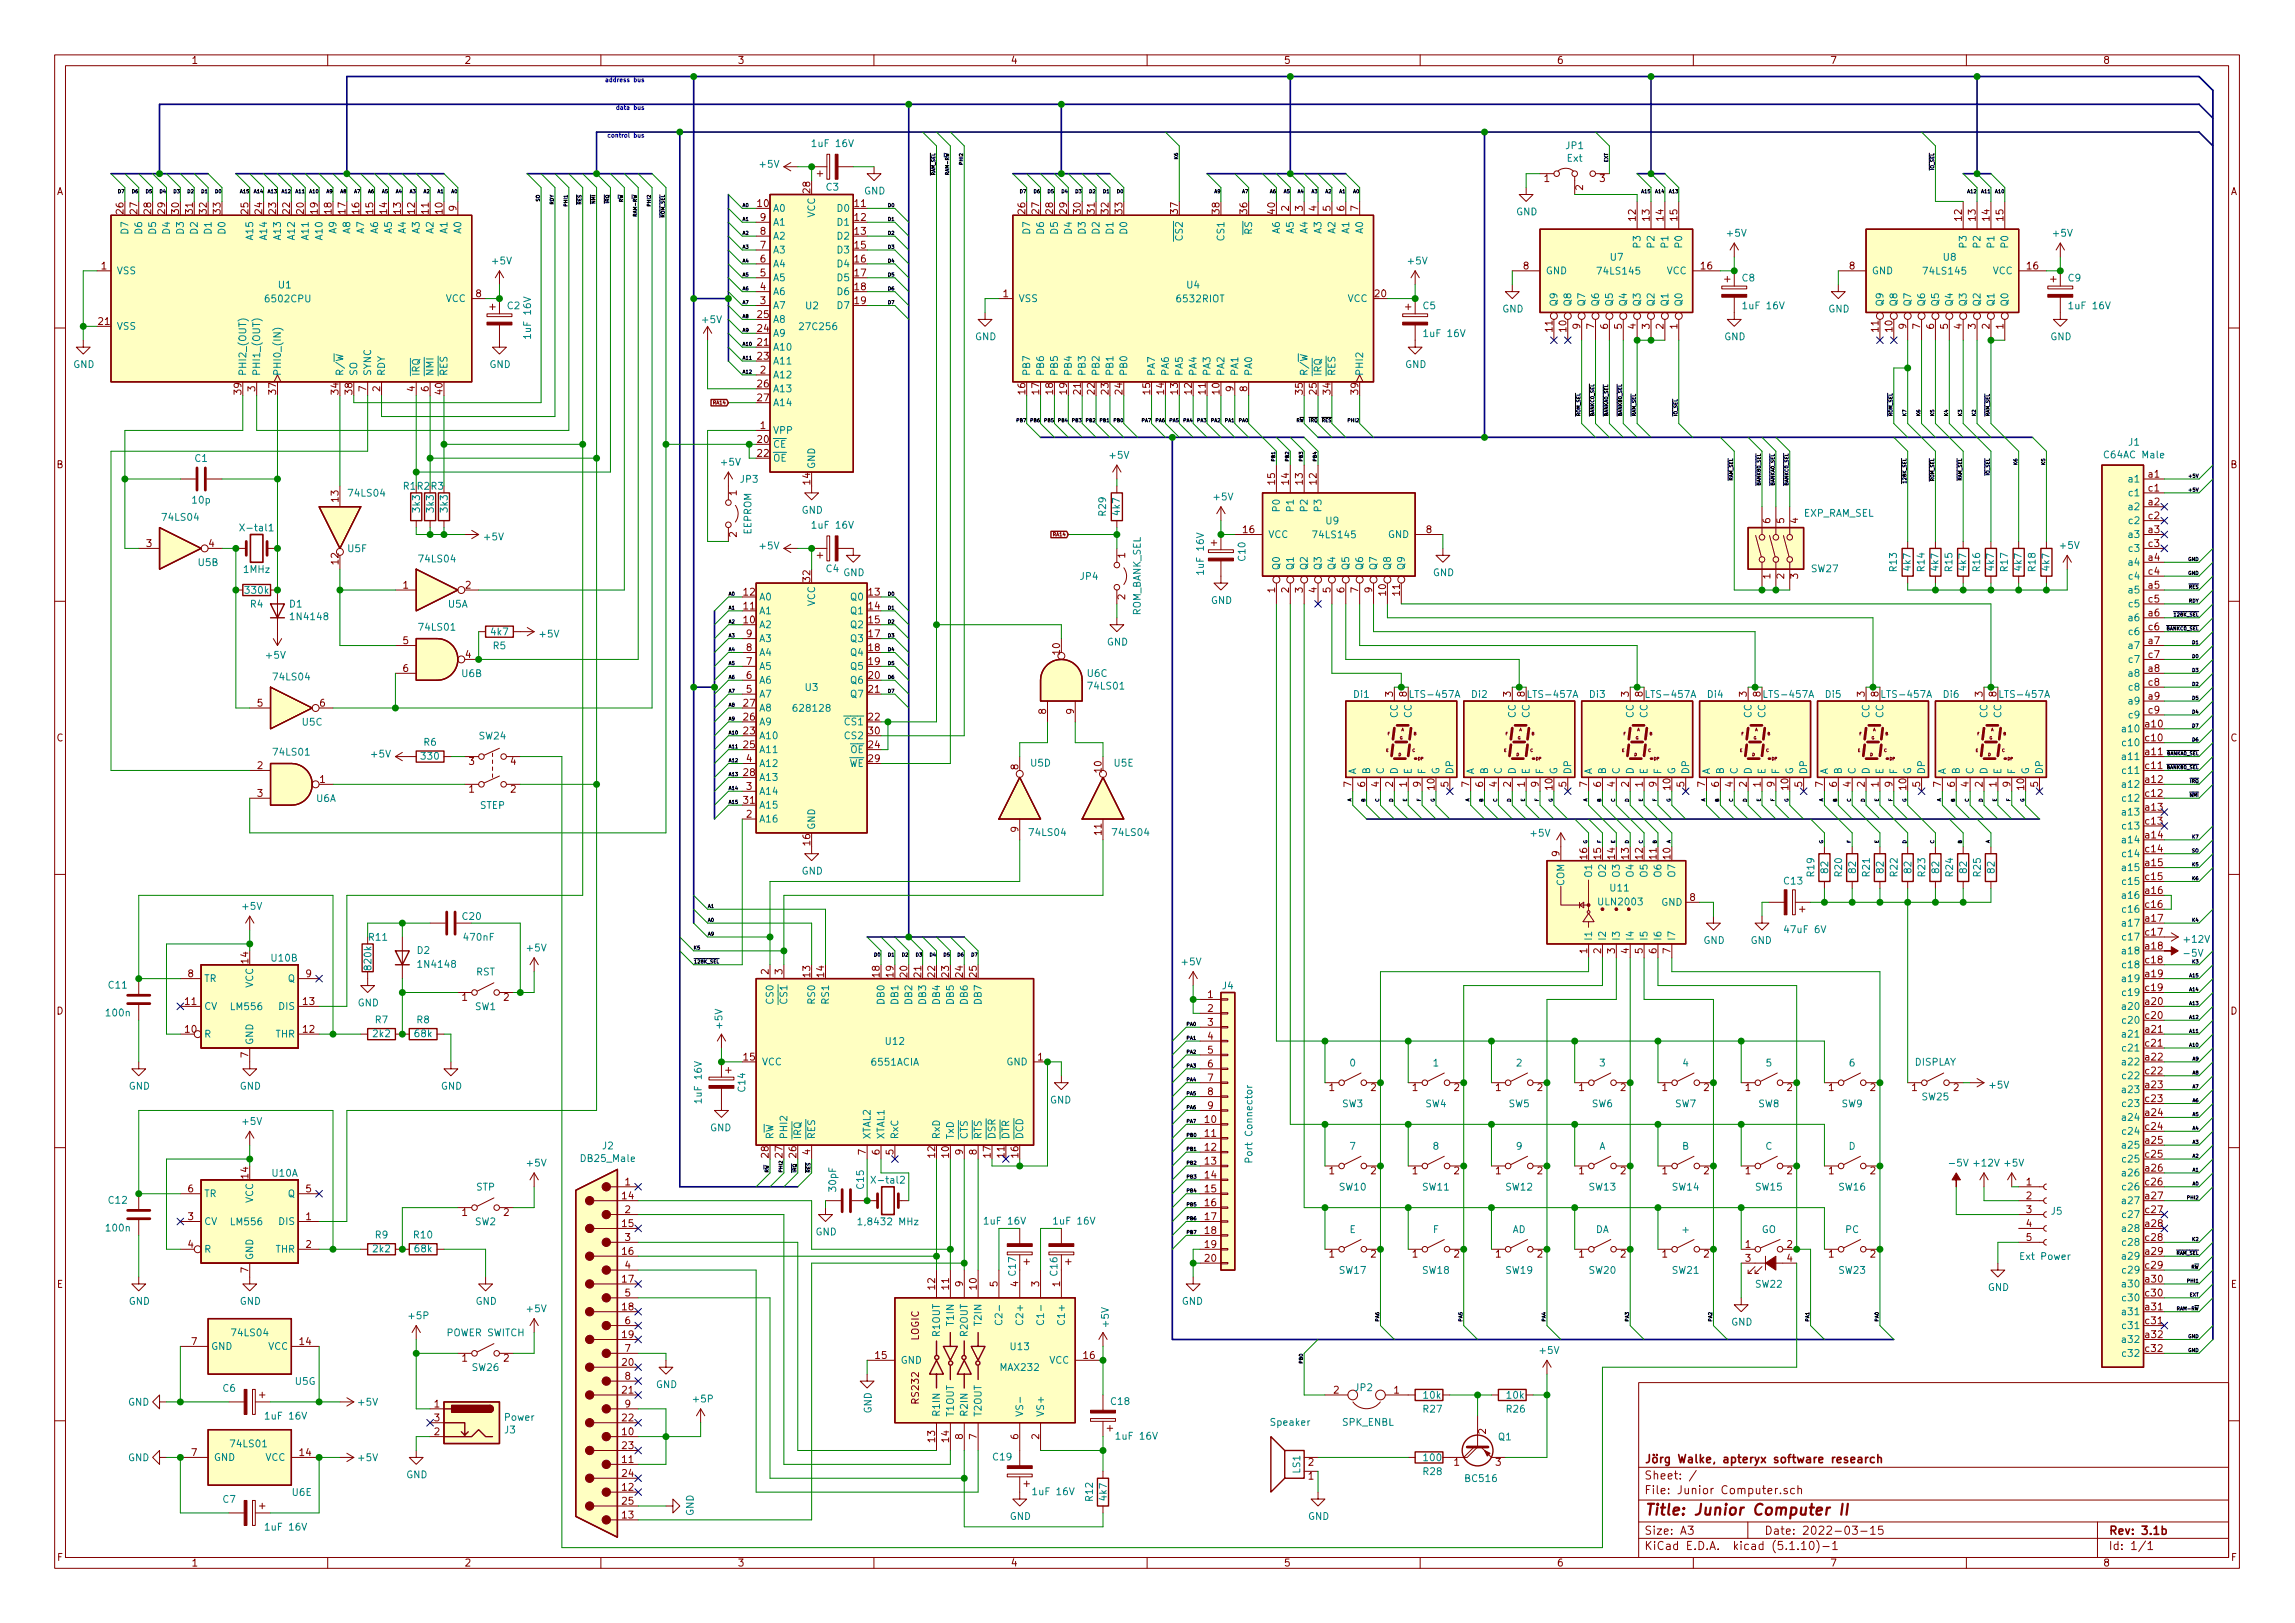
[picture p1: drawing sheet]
<svg xmlns="http://www.w3.org/2000/svg" width="420mm" height="297mm" viewBox="0 0 420 297" stroke-linecap="round" stroke-linejoin="round" font-family="sans-serif">
<defs><g id="words">
<text font-size="2.8" fill="#840000" x="301" y="277.3">Title: Junior Computer II</text>
<g font-size="2.1" fill="#840000">
<text x="301" y="267.8">Jörg Walke, apteryx software research</text>
<text x="301" y="273.5">File: Junior Computer.sch</text>
<text x="301" y="270.8">Sheet: /</text>
<text x="301" y="280.9">Size: A3</text>
<text x="323" y="280.9">Date: 2022-03-15</text>
<text x="386" y="280.9">Rev: 3.1b</text>
<text x="301" y="283.7">KiCad E.D.A. kicad (5.1.10)-1</text>
<text x="386" y="283.7">Id: 1/1</text>
</g>
<g font-size="1.8" fill="#840000">
<text x="35" y="11.7">1</text>
<text x="85" y="11.7">2</text>
<text x="135" y="11.7">3</text>
<text x="185" y="11.7">4</text>
<text x="235" y="11.7">5</text>
<text x="285" y="11.7">6</text>
<text x="335" y="11.7">7</text>
<text x="385" y="11.7">8</text>
<text x="10.4" y="35.7">A</text>
<text x="148.3" y="35.3" transform="rotate(-90 148.3 35.3)">28</text>
<text x="282.7" y="33.3">1</text>
<text x="289.8" y="34.8" transform="rotate(-90 289.8 34.8)">2</text>
<text x="292.9" y="33.3">3</text>
<text x="408.4" y="35.7">A</text>
<text x="22.6" y="39.1" transform="rotate(-90 22.6 39.1)">26</text>
<text x="25.1" y="39.1" transform="rotate(-90 25.1 39.1)">27</text>
<text x="27.7" y="39.1" transform="rotate(-90 27.7 39.1)">28</text>
<text x="30.2" y="39.1" transform="rotate(-90 30.2 39.1)">29</text>
<text x="32.8" y="39.1" transform="rotate(-90 32.8 39.1)">30</text>
<text x="35.3" y="39.1" transform="rotate(-90 35.3 39.1)">31</text>
<text x="37.8" y="39.1" transform="rotate(-90 37.8 39.1)">32</text>
<text x="40.4" y="39.1" transform="rotate(-90 40.4 39.1)">33</text>
<text x="45.5" y="39.1" transform="rotate(-90 45.5 39.1)">25</text>
<text x="48" y="39.1" transform="rotate(-90 48 39.1)">24</text>
<text x="50.5" y="39.1" transform="rotate(-90 50.5 39.1)">23</text>
<text x="53.1" y="39.1" transform="rotate(-90 53.1 39.1)">22</text>
<text x="55.6" y="39.1" transform="rotate(-90 55.6 39.1)">20</text>
<text x="58.2" y="39.1" transform="rotate(-90 58.2 39.1)">19</text>
<text x="60.7" y="39.1" transform="rotate(-90 60.7 39.1)">18</text>
<text x="63.2" y="39.1" transform="rotate(-90 63.2 39.1)">17</text>
<text x="65.8" y="39.1" transform="rotate(-90 65.8 39.1)">16</text>
<text x="68.3" y="39.1" transform="rotate(-90 68.3 39.1)">15</text>
<text x="70.9" y="39.1" transform="rotate(-90 70.9 39.1)">14</text>
<text x="73.4" y="39.1" transform="rotate(-90 73.4 39.1)">13</text>
<text x="75.9" y="39.1" transform="rotate(-90 75.9 39.1)">12</text>
<text x="78.5" y="39.1" transform="rotate(-90 78.5 39.1)">11</text>
<text x="81" y="39.1" transform="rotate(-90 81 39.1)">10</text>
<text x="83.6" y="38.6" transform="rotate(-90 83.6 38.6)">9</text>
<text x="138.7" y="37.9">10</text>
<text x="139.2" y="40.4">9</text>
<text x="156.5" y="37.9">11</text>
<text x="156.5" y="40.4">12</text>
<text x="187.7" y="39.1" transform="rotate(-90 187.7 39.1)">26</text>
<text x="190.2" y="39.1" transform="rotate(-90 190.2 39.1)">27</text>
<text x="192.8" y="39.1" transform="rotate(-90 192.8 39.1)">28</text>
<text x="195.3" y="39.1" transform="rotate(-90 195.3 39.1)">29</text>
<text x="197.9" y="39.1" transform="rotate(-90 197.9 39.1)">30</text>
<text x="200.4" y="39.1" transform="rotate(-90 200.4 39.1)">31</text>
<text x="202.9" y="39.1" transform="rotate(-90 202.9 39.1)">32</text>
<text x="205.5" y="39.1" transform="rotate(-90 205.5 39.1)">33</text>
<text x="215.6" y="39.1" transform="rotate(-90 215.6 39.1)">37</text>
<text x="223.3" y="39.1" transform="rotate(-90 223.3 39.1)">38</text>
<text x="228.3" y="39.1" transform="rotate(-90 228.3 39.1)">36</text>
<text x="233.4" y="39.1" transform="rotate(-90 233.4 39.1)">40</text>
<text x="236" y="38.6" transform="rotate(-90 236 38.6)">2</text>
<text x="238.5" y="38.6" transform="rotate(-90 238.5 38.6)">3</text>
<text x="241" y="38.6" transform="rotate(-90 241 38.6)">4</text>
<text x="243.6" y="38.6" transform="rotate(-90 243.6 38.6)">5</text>
<text x="246.1" y="38.6" transform="rotate(-90 246.1 38.6)">6</text>
<text x="248.7" y="38.6" transform="rotate(-90 248.7 38.6)">7</text>
<text x="299.5" y="40.4" transform="rotate(-90 299.5 40.4)">12</text>
<text x="302" y="40.4" transform="rotate(-90 302 40.4)">13</text>
<text x="304.5" y="40.4" transform="rotate(-90 304.5 40.4)">14</text>
<text x="307.1" y="40.4" transform="rotate(-90 307.1 40.4)">15</text>
<text x="359.2" y="40.4" transform="rotate(-90 359.2 40.4)">12</text>
<text x="361.7" y="40.4" transform="rotate(-90 361.7 40.4)">13</text>
<text x="364.2" y="40.4" transform="rotate(-90 364.2 40.4)">14</text>
<text x="366.8" y="40.4" transform="rotate(-90 366.8 40.4)">15</text>
<text x="139.2" y="45.5">7</text>
<text x="139.2" y="43">8</text>
<text x="156.5" y="43">13</text>
<text x="156.5" y="45.5">15</text>
<text x="18.6" y="49.3">1</text>
<text x="139.2" y="53.1">4</text>
<text x="139.2" y="50.6">5</text>
<text x="139.2" y="48">6</text>
<text x="156.5" y="48">16</text>
<text x="156.5" y="50.6">17</text>
<text x="156.5" y="53.1">18</text>
<text x="278.9" y="49.3">8</text>
<text x="311.5" y="49.3">16</text>
<text x="338.6" y="49.3">8</text>
<text x="371.1" y="49.3">16</text>
<text x="18.1" y="59.5">21</text>
<text x="87.1" y="54.4">8</text>
<text x="138.7" y="58.2">25</text>
<text x="139.2" y="55.7">3</text>
<text x="156.5" y="55.7">19</text>
<text x="183.7" y="54.4">1</text>
<text x="251.8" y="54.4">20</text>
<text x="138.7" y="63.3">21</text>
<text x="138.7" y="65.8">23</text>
<text x="138.7" y="60.7">24</text>
<text x="284.2" y="60.7" transform="rotate(-90 284.2 60.7)">11</text>
<text x="286.8" y="60.7" transform="rotate(-90 286.8 60.7)">10</text>
<text x="289.3" y="60.2" transform="rotate(-90 289.3 60.2)">9</text>
<text x="291.8" y="60.2" transform="rotate(-90 291.8 60.2)">7</text>
<text x="294.4" y="60.2" transform="rotate(-90 294.4 60.2)">6</text>
<text x="296.9" y="60.2" transform="rotate(-90 296.9 60.2)">5</text>
<text x="299.5" y="60.2" transform="rotate(-90 299.5 60.2)">4</text>
<text x="302" y="60.2" transform="rotate(-90 302 60.2)">3</text>
<text x="304.5" y="60.2" transform="rotate(-90 304.5 60.2)">2</text>
<text x="307.1" y="60.2" transform="rotate(-90 307.1 60.2)">1</text>
<text x="343.9" y="60.7" transform="rotate(-90 343.9 60.7)">11</text>
<text x="346.5" y="60.7" transform="rotate(-90 346.5 60.7)">10</text>
<text x="349" y="60.2" transform="rotate(-90 349 60.2)">9</text>
<text x="351.5" y="60.2" transform="rotate(-90 351.5 60.2)">7</text>
<text x="354.1" y="60.2" transform="rotate(-90 354.1 60.2)">6</text>
<text x="356.6" y="60.2" transform="rotate(-90 356.6 60.2)">5</text>
<text x="359.2" y="60.2" transform="rotate(-90 359.2 60.2)">4</text>
<text x="361.7" y="60.2" transform="rotate(-90 361.7 60.2)">3</text>
<text x="364.2" y="60.2" transform="rotate(-90 364.2 60.2)">2</text>
<text x="366.8" y="60.2" transform="rotate(-90 366.8 60.2)">1</text>
<text x="46.7" y="71.6" transform="rotate(-90 46.7 71.6)">3</text>
<text x="67.1" y="71.6" transform="rotate(-90 67.1 71.6)">7</text>
<text x="69.6" y="71.6" transform="rotate(-90 69.6 71.6)">2</text>
<text x="75.9" y="71.6" transform="rotate(-90 75.9 71.6)">4</text>
<text x="78.5" y="71.6" transform="rotate(-90 78.5 71.6)">6</text>
<text x="138.7" y="70.9">26</text>
<text x="139.2" y="68.4">2</text>
<text x="225.8" y="71.6" transform="rotate(-90 225.8 71.6)">9</text>
<text x="228.3" y="71.6" transform="rotate(-90 228.3 71.6)">8</text>
<text x="44.2" y="72.1" transform="rotate(-90 44.2 72.1)">39</text>
<text x="50.5" y="72.1" transform="rotate(-90 50.5 72.1)">37</text>
<text x="62" y="72.1" transform="rotate(-90 62 72.1)">34</text>
<text x="64.5" y="72.1" transform="rotate(-90 64.5 72.1)">38</text>
<text x="81" y="72.1" transform="rotate(-90 81 72.1)">40</text>
<text x="138.7" y="73.4">27</text>
<text x="187.7" y="72.1" transform="rotate(-90 187.7 72.1)">16</text>
<text x="190.2" y="72.1" transform="rotate(-90 190.2 72.1)">17</text>
<text x="192.8" y="72.1" transform="rotate(-90 192.8 72.1)">18</text>
<text x="195.3" y="72.1" transform="rotate(-90 195.3 72.1)">19</text>
<text x="197.9" y="72.1" transform="rotate(-90 197.9 72.1)">21</text>
<text x="200.4" y="72.1" transform="rotate(-90 200.4 72.1)">22</text>
<text x="202.9" y="72.1" transform="rotate(-90 202.9 72.1)">23</text>
<text x="205.5" y="72.1" transform="rotate(-90 205.5 72.1)">24</text>
<text x="210.6" y="72.1" transform="rotate(-90 210.6 72.1)">15</text>
<text x="213.1" y="72.1" transform="rotate(-90 213.1 72.1)">14</text>
<text x="215.6" y="72.1" transform="rotate(-90 215.6 72.1)">13</text>
<text x="218.2" y="72.1" transform="rotate(-90 218.2 72.1)">12</text>
<text x="220.7" y="72.1" transform="rotate(-90 220.7 72.1)">11</text>
<text x="223.3" y="72.1" transform="rotate(-90 223.3 72.1)">10</text>
<text x="238.5" y="72.1" transform="rotate(-90 238.5 72.1)">35</text>
<text x="241" y="72.1" transform="rotate(-90 241 72.1)">25</text>
<text x="243.6" y="72.1" transform="rotate(-90 243.6 72.1)">34</text>
<text x="248.7" y="72.1" transform="rotate(-90 248.7 72.1)">39</text>
<text x="138.7" y="81.1">20</text>
<text x="138.7" y="83.6">22</text>
<text x="139.2" y="78.5">1</text>
<text x="10.4" y="85.7">B</text>
<text x="148.3" y="88.6" transform="rotate(-90 148.3 88.6)">14</text>
<text x="233.4" y="88.6" transform="rotate(-90 233.4 88.6)">15</text>
<text x="236" y="88.6" transform="rotate(-90 236 88.6)">14</text>
<text x="238.5" y="88.6" transform="rotate(-90 238.5 88.6)">13</text>
<text x="241" y="88.6" transform="rotate(-90 241 88.6)">12</text>
<text x="393.4" y="87.4">a1</text>
<text x="393.4" y="90">c1</text>
<text x="408.4" y="85.7">B</text>
<text x="62" y="91.8" transform="rotate(-90 62 91.8)">13</text>
<text x="134.9" y="90.7" transform="rotate(-90 134.9 90.7)">1</text>
<text x="324.1" y="95.8" transform="rotate(-90 324.1 95.8)">6</text>
<text x="326.6" y="95.8" transform="rotate(-90 326.6 95.8)">5</text>
<text x="329.2" y="95.8" transform="rotate(-90 329.2 95.8)">4</text>
<text x="393.4" y="92.5">a2</text>
<text x="393.4" y="95">c2</text>
<text x="26.8" y="100.1">3</text>
<text x="38.3" y="100.1">4</text>
<text x="134.9" y="98.3" transform="rotate(-90 134.9 98.3)">2</text>
<text x="227.6" y="97.6">16</text>
<text x="261.1" y="97.6">8</text>
<text x="393.4" y="97.6">a3</text>
<text x="393.4" y="100.1">c3</text>
<text x="62" y="103.2" transform="rotate(-90 62 103.2)">12</text>
<text x="73.8" y="107.7">1</text>
<text x="85.2" y="107.7">2</text>
<text x="148.3" y="106.4" transform="rotate(-90 148.3 106.4)">32</text>
<text x="206" y="102.1" transform="rotate(-90 206 102.1)">1</text>
<text x="324.1" y="105.9" transform="rotate(-90 324.1 105.9)">1</text>
<text x="326.6" y="105.9" transform="rotate(-90 326.6 105.9)">2</text>
<text x="329.2" y="105.9" transform="rotate(-90 329.2 105.9)">3</text>
<text x="393.4" y="102.7">a4</text>
<text x="393.4" y="107.7">a5</text>
<text x="393.4" y="105.2">c4</text>
<text x="136.2" y="111.5">11</text>
<text x="136.2" y="109">12</text>
<text x="159.1" y="109">13</text>
<text x="159.1" y="111.5">14</text>
<text x="206" y="109.7" transform="rotate(-90 206 109.7)">2</text>
<text x="233.4" y="108.5" transform="rotate(-90 233.4 108.5)">1</text>
<text x="236" y="108.5" transform="rotate(-90 236 108.5)">2</text>
<text x="238.5" y="108.5" transform="rotate(-90 238.5 108.5)">3</text>
<text x="241" y="108.5" transform="rotate(-90 241 108.5)">4</text>
<text x="243.6" y="108.5" transform="rotate(-90 243.6 108.5)">5</text>
<text x="246.1" y="108.5" transform="rotate(-90 246.1 108.5)">6</text>
<text x="248.7" y="108.5" transform="rotate(-90 248.7 108.5)">7</text>
<text x="251.2" y="108.5" transform="rotate(-90 251.2 108.5)">9</text>
<text x="253.7" y="109" transform="rotate(-90 253.7 109)">10</text>
<text x="256.3" y="109" transform="rotate(-90 256.3 109)">11</text>
<text x="393.4" y="112.8">a6</text>
<text x="393.4" y="110.3">c5</text>
<text x="73.8" y="117.9">5</text>
<text x="136.2" y="114.1">10</text>
<text x="136.7" y="119.2">8</text>
<text x="136.7" y="116.6">9</text>
<text x="159.1" y="114.1">15</text>
<text x="159.1" y="116.6">17</text>
<text x="159.1" y="119.2">18</text>
<text x="194.1" y="119.7" transform="rotate(-90 194.1 119.7)">10</text>
<text x="393.4" y="117.9">a7</text>
<text x="393.4" y="115.4">c6</text>
<text x="73.8" y="123">6</text>
<text x="85.2" y="120.4">4</text>
<text x="136.7" y="124.2">6</text>
<text x="136.7" y="121.7">7</text>
<text x="159.1" y="121.7">19</text>
<text x="159.1" y="124.2">20</text>
<text x="393.4" y="123">a8</text>
<text x="393.4" y="120.4">c7</text>
<text x="393.4" y="125.5">c8</text>
<text x="47.1" y="129.3">5</text>
<text x="58.6" y="129.3">6</text>
<text x="136.2" y="131.9">26</text>
<text x="136.2" y="129.3">27</text>
<text x="136.7" y="126.8">5</text>
<text x="159.1" y="126.8">21</text>
<text x="159.1" y="131.9">22</text>
<text x="191.5" y="130.7" transform="rotate(-90 191.5 130.7)">8</text>
<text x="196.6" y="130.7" transform="rotate(-90 196.6 130.7)">9</text>
<text x="255" y="127.5" transform="rotate(-90 255 127.5)">3</text>
<text x="257.6" y="127.5" transform="rotate(-90 257.6 127.5)">8</text>
<text x="276.6" y="127.5" transform="rotate(-90 276.6 127.5)">3</text>
<text x="279.1" y="127.5" transform="rotate(-90 279.1 127.5)">8</text>
<text x="298.2" y="127.5" transform="rotate(-90 298.2 127.5)">3</text>
<text x="300.7" y="127.5" transform="rotate(-90 300.7 127.5)">8</text>
<text x="319.8" y="127.5" transform="rotate(-90 319.8 127.5)">3</text>
<text x="322.3" y="127.5" transform="rotate(-90 322.3 127.5)">8</text>
<text x="341.4" y="127.5" transform="rotate(-90 341.4 127.5)">3</text>
<text x="343.9" y="127.5" transform="rotate(-90 343.9 127.5)">8</text>
<text x="363" y="127.5" transform="rotate(-90 363 127.5)">3</text>
<text x="365.5" y="127.5" transform="rotate(-90 365.5 127.5)">8</text>
<text x="393.4" y="128.1">a9</text>
<text x="393.4" y="130.6">c9</text>
<text x="10.4" y="135.7">C</text>
<text x="136.2" y="134.4">23</text>
<text x="136.2" y="136.9">25</text>
<text x="159.1" y="136.9">24</text>
<text x="159.1" y="134.4">30</text>
<text x="392.9" y="133.1">a10</text>
<text x="392.9" y="135.7">c10</text>
<text x="408.4" y="135.7">C</text>
<text x="47.1" y="140.8">2</text>
<text x="58.6" y="143.3">1</text>
<text x="85.9" y="140">3</text>
<text x="93.5" y="140">4</text>
<text x="136.2" y="142">28</text>
<text x="136.7" y="139.5">4</text>
<text x="159.1" y="139.5">29</text>
<text x="186.4" y="140.9" transform="rotate(-90 186.4 140.9)">8</text>
<text x="201.7" y="141.3" transform="rotate(-90 201.7 141.3)">10</text>
<text x="392.9" y="138.2">a11</text>
<text x="392.9" y="143.3">a12</text>
<text x="392.9" y="140.8">c11</text>
<text x="47.1" y="145.8">3</text>
<text x="85.9" y="145.1">1</text>
<text x="93.5" y="145.1">2</text>
<text x="136.2" y="147.1">31</text>
<text x="136.7" y="149.6">2</text>
<text x="136.7" y="144.6">3</text>
<text x="247.4" y="144" transform="rotate(-90 247.4 144)">7</text>
<text x="249.9" y="144" transform="rotate(-90 249.9 144)">6</text>
<text x="252.5" y="144" transform="rotate(-90 252.5 144)">4</text>
<text x="255" y="144" transform="rotate(-90 255 144)">2</text>
<text x="257.6" y="144" transform="rotate(-90 257.6 144)">1</text>
<text x="260.1" y="144" transform="rotate(-90 260.1 144)">9</text>
<text x="262.6" y="144.5" transform="rotate(-90 262.6 144.5)">10</text>
<text x="265.2" y="144" transform="rotate(-90 265.2 144)">5</text>
<text x="269" y="144" transform="rotate(-90 269 144)">7</text>
<text x="271.5" y="144" transform="rotate(-90 271.5 144)">6</text>
<text x="274.1" y="144" transform="rotate(-90 274.1 144)">4</text>
<text x="276.6" y="144" transform="rotate(-90 276.6 144)">2</text>
<text x="279.1" y="144" transform="rotate(-90 279.1 144)">1</text>
<text x="281.7" y="144" transform="rotate(-90 281.7 144)">9</text>
<text x="284.2" y="144.5" transform="rotate(-90 284.2 144.5)">10</text>
<text x="286.8" y="144" transform="rotate(-90 286.8 144)">5</text>
<text x="290.6" y="144" transform="rotate(-90 290.6 144)">7</text>
<text x="293.1" y="144" transform="rotate(-90 293.1 144)">6</text>
<text x="295.7" y="144" transform="rotate(-90 295.7 144)">4</text>
<text x="298.2" y="144" transform="rotate(-90 298.2 144)">2</text>
<text x="300.7" y="144" transform="rotate(-90 300.7 144)">1</text>
<text x="303.3" y="144" transform="rotate(-90 303.3 144)">9</text>
<text x="305.8" y="144.5" transform="rotate(-90 305.8 144.5)">10</text>
<text x="308.4" y="144" transform="rotate(-90 308.4 144)">5</text>
<text x="312.2" y="144" transform="rotate(-90 312.2 144)">7</text>
<text x="314.7" y="144" transform="rotate(-90 314.7 144)">6</text>
<text x="317.2" y="144" transform="rotate(-90 317.2 144)">4</text>
<text x="319.8" y="144" transform="rotate(-90 319.8 144)">2</text>
<text x="322.3" y="144" transform="rotate(-90 322.3 144)">1</text>
<text x="324.9" y="144" transform="rotate(-90 324.9 144)">9</text>
<text x="327.4" y="144.5" transform="rotate(-90 327.4 144.5)">10</text>
<text x="329.9" y="144" transform="rotate(-90 329.9 144)">5</text>
<text x="333.8" y="144" transform="rotate(-90 333.8 144)">7</text>
<text x="336.3" y="144" transform="rotate(-90 336.3 144)">6</text>
<text x="338.8" y="144" transform="rotate(-90 338.8 144)">4</text>
<text x="341.4" y="144" transform="rotate(-90 341.4 144)">2</text>
<text x="343.9" y="144" transform="rotate(-90 343.9 144)">1</text>
<text x="346.5" y="144" transform="rotate(-90 346.5 144)">9</text>
<text x="349" y="144.5" transform="rotate(-90 349 144.5)">10</text>
<text x="351.5" y="144" transform="rotate(-90 351.5 144)">5</text>
<text x="355.3" y="144" transform="rotate(-90 355.3 144)">7</text>
<text x="357.9" y="144" transform="rotate(-90 357.9 144)">6</text>
<text x="360.4" y="144" transform="rotate(-90 360.4 144)">4</text>
<text x="363" y="144" transform="rotate(-90 363 144)">2</text>
<text x="365.5" y="144" transform="rotate(-90 365.5 144)">1</text>
<text x="368" y="144" transform="rotate(-90 368 144)">9</text>
<text x="370.6" y="144.5" transform="rotate(-90 370.6 144.5)">10</text>
<text x="373.1" y="144" transform="rotate(-90 373.1 144)">5</text>
<text x="392.9" y="148.4">a13</text>
<text x="392.9" y="145.8">c12</text>
<text x="148.3" y="154.7" transform="rotate(-90 148.3 154.7)">16</text>
<text x="186.4" y="152.3" transform="rotate(-90 186.4 152.3)">9</text>
<text x="201.7" y="152.8" transform="rotate(-90 201.7 152.8)">11</text>
<text x="392.9" y="153.5">a14</text>
<text x="392.9" y="150.9">c13</text>
<text x="392.9" y="156">c14</text>
<text x="285.5" y="156.7" transform="rotate(-90 285.5 156.7)">9</text>
<text x="290.6" y="157.2" transform="rotate(-90 290.6 157.2)">16</text>
<text x="293.1" y="157.2" transform="rotate(-90 293.1 157.2)">15</text>
<text x="295.7" y="157.2" transform="rotate(-90 295.7 157.2)">14</text>
<text x="298.2" y="157.2" transform="rotate(-90 298.2 157.2)">13</text>
<text x="300.7" y="157.2" transform="rotate(-90 300.7 157.2)">12</text>
<text x="303.3" y="157.2" transform="rotate(-90 303.3 157.2)">11</text>
<text x="305.8" y="157.2" transform="rotate(-90 305.8 157.2)">10</text>
<text x="392.9" y="158.5">a15</text>
<text x="392.9" y="161.1">c15</text>
<text x="309.4" y="164.9">8</text>
<text x="392.9" y="163.6">a16</text>
<text x="392.9" y="166.2">c16</text>
<text x="392.9" y="168.7">a17</text>
<text x="392.9" y="173.8">a18</text>
<text x="392.9" y="171.2">c17</text>
<text x="34.4" y="178.9">8</text>
<text x="45.5" y="176.3" transform="rotate(-90 45.5 176.3)">14</text>
<text x="56" y="178.9">9</text>
<text x="140.7" y="178.3" transform="rotate(-90 140.7 178.3)">2</text>
<text x="143.3" y="178.3" transform="rotate(-90 143.3 178.3)">3</text>
<text x="148.3" y="178.8" transform="rotate(-90 148.3 178.8)">13</text>
<text x="150.9" y="178.8" transform="rotate(-90 150.9 178.8)">14</text>
<text x="161" y="178.8" transform="rotate(-90 161 178.8)">18</text>
<text x="163.6" y="178.8" transform="rotate(-90 163.6 178.8)">19</text>
<text x="166.1" y="178.8" transform="rotate(-90 166.1 178.8)">20</text>
<text x="168.7" y="178.8" transform="rotate(-90 168.7 178.8)">21</text>
<text x="171.2" y="178.8" transform="rotate(-90 171.2 178.8)">22</text>
<text x="173.7" y="178.8" transform="rotate(-90 173.7 178.8)">23</text>
<text x="176.3" y="178.8" transform="rotate(-90 176.3 178.8)">24</text>
<text x="178.8" y="178.8" transform="rotate(-90 178.8 178.8)">25</text>
<text x="290.6" y="174.5" transform="rotate(-90 290.6 174.5)">1</text>
<text x="293.1" y="174.5" transform="rotate(-90 293.1 174.5)">2</text>
<text x="295.7" y="174.5" transform="rotate(-90 295.7 174.5)">3</text>
<text x="298.2" y="174.5" transform="rotate(-90 298.2 174.5)">4</text>
<text x="300.7" y="174.5" transform="rotate(-90 300.7 174.5)">5</text>
<text x="303.3" y="174.5" transform="rotate(-90 303.3 174.5)">6</text>
<text x="305.8" y="174.5" transform="rotate(-90 305.8 174.5)">7</text>
<text x="392.9" y="178.9">a19</text>
<text x="392.9" y="176.3">c18</text>
<text x="10.4" y="185.7">D</text>
<text x="34" y="183.9">11</text>
<text x="55.5" y="183.9">13</text>
<text x="84.6" y="183.2">1</text>
<text x="92.2" y="183.2">2</text>
<text x="221.1" y="182.7">1</text>
<text x="221.1" y="185.2">2</text>
<text x="392.9" y="183.9">a20</text>
<text x="392.9" y="181.4">c19</text>
<text x="408.4" y="185.7">D</text>
<text x="34" y="189">10</text>
<text x="55.5" y="189">12</text>
<text x="221.1" y="187.7">3</text>
<text x="221.1" y="190.3">4</text>
<text x="392.9" y="189">a21</text>
<text x="392.9" y="186.5">c20</text>
<text x="392.9" y="191.6">c21</text>
<text x="45.5" y="193.6" transform="rotate(-90 45.5 193.6)">7</text>
<text x="136.2" y="194.1">15</text>
<text x="190" y="194.1">1</text>
<text x="221.1" y="192.8">5</text>
<text x="221.1" y="195.4">6</text>
<text x="221.1" y="197.9">7</text>
<text x="392.9" y="194.1">a22</text>
<text x="392.9" y="196.6">c22</text>
<text x="221.1" y="200.4">8</text>
<text x="221.1" y="203">9</text>
<text x="243.4" y="199.7">1</text>
<text x="251" y="199.7">2</text>
<text x="258.6" y="199.7">1</text>
<text x="266.2" y="199.7">2</text>
<text x="273.8" y="199.7">1</text>
<text x="281.5" y="199.7">2</text>
<text x="289.1" y="199.7">1</text>
<text x="296.7" y="199.7">2</text>
<text x="304.3" y="199.7">1</text>
<text x="311.9" y="199.7">2</text>
<text x="319.6" y="199.7">1</text>
<text x="327.2" y="199.7">2</text>
<text x="334.8" y="199.7">1</text>
<text x="342.4" y="199.7">2</text>
<text x="350" y="199.7">1</text>
<text x="357.7" y="199.7">2</text>
<text x="392.9" y="199.2">a23</text>
<text x="392.9" y="201.7">c23</text>
<text x="220.6" y="205.5">10</text>
<text x="220.6" y="208.1">11</text>
<text x="392.9" y="204.3">a24</text>
<text x="392.9" y="209.3">a25</text>
<text x="392.9" y="206.8">c24</text>
<text x="45.5" y="215.6" transform="rotate(-90 45.5 215.6)">14</text>
<text x="140.7" y="211.8" transform="rotate(-90 140.7 211.8)">28</text>
<text x="143.3" y="211.8" transform="rotate(-90 143.3 211.8)">27</text>
<text x="145.8" y="211.8" transform="rotate(-90 145.8 211.8)">26</text>
<text x="148.3" y="211.3" transform="rotate(-90 148.3 211.3)">4</text>
<text x="158.5" y="211.3" transform="rotate(-90 158.5 211.3)">7</text>
<text x="161" y="211.3" transform="rotate(-90 161 211.3)">6</text>
<text x="163.6" y="211.3" transform="rotate(-90 163.6 211.3)">5</text>
<text x="171.2" y="211.8" transform="rotate(-90 171.2 211.8)">12</text>
<text x="173.7" y="211.8" transform="rotate(-90 173.7 211.8)">10</text>
<text x="176.3" y="211.3" transform="rotate(-90 176.3 211.3)">9</text>
<text x="178.8" y="211.3" transform="rotate(-90 178.8 211.3)">8</text>
<text x="181.4" y="211.8" transform="rotate(-90 181.4 211.8)">17</text>
<text x="183.9" y="211.8" transform="rotate(-90 183.9 211.8)">11</text>
<text x="186.4" y="211.8" transform="rotate(-90 186.4 211.8)">16</text>
<text x="220.6" y="210.6">12</text>
<text x="220.6" y="213.1">13</text>
<text x="220.6" y="215.7">14</text>
<text x="243.4" y="214.9">1</text>
<text x="251" y="214.9">2</text>
<text x="258.6" y="214.9">1</text>
<text x="266.2" y="214.9">2</text>
<text x="273.8" y="214.9">1</text>
<text x="281.5" y="214.9">2</text>
<text x="289.1" y="214.9">1</text>
<text x="296.7" y="214.9">2</text>
<text x="304.3" y="214.9">1</text>
<text x="311.9" y="214.9">2</text>
<text x="319.6" y="214.9">1</text>
<text x="327.2" y="214.9">2</text>
<text x="334.8" y="214.9">1</text>
<text x="342.4" y="214.9">2</text>
<text x="392.9" y="214.4">a26</text>
<text x="392.9" y="211.9">c25</text>
<text x="34.4" y="218.2">6</text>
<text x="56" y="218.2">5</text>
<text x="114" y="219.5">14</text>
<text x="114.5" y="217">1</text>
<text x="220.6" y="218.2">15</text>
<text x="220.6" y="220.8">16</text>
<text x="371" y="217">1</text>
<text x="371" y="219.5">2</text>
<text x="392.9" y="219.5">a27</text>
<text x="392.9" y="217">c26</text>
<text x="34.4" y="223.3">3</text>
<text x="56" y="223.3">1</text>
<text x="84.6" y="222.5">1</text>
<text x="92.2" y="222.5">2</text>
<text x="114" y="224.6">15</text>
<text x="114.5" y="222">2</text>
<text x="114.5" y="227.1">3</text>
<text x="220.6" y="223.3">17</text>
<text x="220.6" y="225.8">18</text>
<text x="371" y="222">3</text>
<text x="371" y="224.6">4</text>
<text x="371" y="227.1">5</text>
<text x="392.9" y="224.6">a28</text>
<text x="392.9" y="222">c27</text>
<text x="392.9" y="227.1">c28</text>
<text x="34.4" y="228.4">4</text>
<text x="45.5" y="232.9" transform="rotate(-90 45.5 232.9)">7</text>
<text x="56" y="228.4">2</text>
<text x="114" y="229.7">16</text>
<text x="114.5" y="232.2">4</text>
<text x="220.6" y="228.4">19</text>
<text x="220.6" y="230.9">20</text>
<text x="243.4" y="230.2">1</text>
<text x="251" y="230.2">2</text>
<text x="258.6" y="230.2">1</text>
<text x="266.2" y="230.2">2</text>
<text x="273.8" y="230.2">1</text>
<text x="281.5" y="230.2">2</text>
<text x="289.1" y="230.2">1</text>
<text x="296.7" y="230.2">2</text>
<text x="304.3" y="230.2">1</text>
<text x="311.9" y="230.2">2</text>
<text x="319.6" y="228.4">1</text>
<text x="319.6" y="230.9">3</text>
<text x="327.2" y="228.4">2</text>
<text x="327.2" y="230.9">4</text>
<text x="334.8" y="230.2">1</text>
<text x="342.4" y="230.2">2</text>
<text x="392.9" y="229.7">a29</text>
<text x="392.9" y="232.2">c29</text>
<text x="10.4" y="235.7">E</text>
<text x="114" y="234.7">17</text>
<text x="114" y="239.8">18</text>
<text x="114.5" y="237.3">5</text>
<text x="171.2" y="236" transform="rotate(-90 171.2 236)">12</text>
<text x="173.7" y="236" transform="rotate(-90 173.7 236)">11</text>
<text x="176.3" y="235.5" transform="rotate(-90 176.3 235.5)">9</text>
<text x="178.8" y="236" transform="rotate(-90 178.8 236)">10</text>
<text x="182.6" y="235.5" transform="rotate(-90 182.6 235.5)">5</text>
<text x="186.4" y="235.5" transform="rotate(-90 186.4 235.5)">4</text>
<text x="190.2" y="235.5" transform="rotate(-90 190.2 235.5)">3</text>
<text x="194.1" y="235.5" transform="rotate(-90 194.1 235.5)">1</text>
<text x="392.9" y="234.7">a30</text>
<text x="392.9" y="239.8">a31</text>
<text x="392.9" y="237.3">c30</text>
<text x="408.4" y="235.7">E</text>
<text x="114" y="244.9">19</text>
<text x="114.5" y="242.4">6</text>
<text x="168.2" y="245.4" transform="rotate(-90 168.2 245.4)">LOGIC</text>
<text x="392.9" y="244.9">a32</text>
<text x="392.9" y="242.4">c31</text>
<text x="35.1" y="246.2">7</text>
<text x="54.9" y="246.2">14</text>
<text x="84.6" y="249.2">1</text>
<text x="92.2" y="249.2">2</text>
<text x="114" y="250">20</text>
<text x="114.5" y="247.4">7</text>
<text x="160.3" y="248.7">15</text>
<text x="198.4" y="248.7">16</text>
<text x="392.9" y="247.4">c32</text>
<text x="79.5" y="257.6">1</text>
<text x="114" y="255.1">21</text>
<text x="114.5" y="252.5">8</text>
<text x="114.5" y="257.6">9</text>
<text x="168.2" y="256.7" transform="rotate(-90 168.2 256.7)">RS232</text>
<text x="244.2" y="255.1">2</text>
<text x="255.2" y="255.1">1</text>
<text x="79.5" y="262.7">2</text>
<text x="79.5" y="260.1">3</text>
<text x="114" y="262.7">10</text>
<text x="114" y="260.1">22</text>
<text x="171.2" y="263.9" transform="rotate(-90 171.2 263.9)">13</text>
<text x="173.7" y="263.9" transform="rotate(-90 173.7 263.9)">14</text>
<text x="176.3" y="263.4" transform="rotate(-90 176.3 263.4)">8</text>
<text x="178.8" y="263.4" transform="rotate(-90 178.8 263.4)">7</text>
<text x="186.4" y="263.4" transform="rotate(-90 186.4 263.4)">6</text>
<text x="190.2" y="263.4" transform="rotate(-90 190.2 263.4)">2</text>
<text x="272" y="262.4" transform="rotate(-90 272 262.4)">2</text>
<text x="35.1" y="266.5">7</text>
<text x="54.9" y="266.5">14</text>
<text x="114" y="267.8">11</text>
<text x="114" y="265.2">23</text>
<text x="239.5" y="268.3">2</text>
<text x="266.2" y="268.3">1</text>
<text x="273.8" y="268.3">3</text>
<text x="114" y="272.8">12</text>
<text x="114" y="270.3">24</text>
<text x="114" y="275.4">25</text>
<text x="239.5" y="270.8">1</text>
<text x="114" y="277.9">13</text>
<text x="10.5" y="285.7">F</text>
<text x="35" y="286.7">1</text>
<text x="85" y="286.7">2</text>
<text x="135" y="286.7">3</text>
<text x="185" y="286.7">4</text>
<text x="235" y="286.7">5</text>
<text x="285" y="286.7">6</text>
<text x="335" y="286.7">7</text>
<text x="385" y="286.7">8</text>
<text x="408.5" y="285.7">F</text>
</g>
<g font-size="1.8" fill="#008484">
<text x="149" y="26.9">1uF 16V</text>
<text x="286.7" y="27.3">JP1</text>
<text x="286.9" y="29.6">Ext</text>
<text x="139.2" y="30.7">+5V</text>
<text x="151.3" y="34.9">C3</text>
<text x="158.2" y="35.6">GND</text>
<text x="141.5" y="41.3">A1</text>
<text x="141.5" y="38.8">A0</text>
<text x="149.2" y="39.8" transform="rotate(-90 149.2 39.8)">VCC</text>
<text x="153.4" y="38.8">D0</text>
<text x="153.4" y="41.3">D1</text>
<text x="277.6" y="39.4">GND</text>
<text x="23.5" y="42.7" transform="rotate(-90 23.5 42.7)">D7</text>
<text x="26" y="42.7" transform="rotate(-90 26 42.7)">D6</text>
<text x="28.6" y="42.7" transform="rotate(-90 28.6 42.7)">D5</text>
<text x="31.1" y="42.7" transform="rotate(-90 31.1 42.7)">D4</text>
<text x="33.7" y="42.7" transform="rotate(-90 33.7 42.7)">D3</text>
<text x="36.2" y="42.7" transform="rotate(-90 36.2 42.7)">D2</text>
<text x="38.7" y="42.7" transform="rotate(-90 38.7 42.7)">D1</text>
<text x="41.3" y="42.7" transform="rotate(-90 41.3 42.7)">D0</text>
<text x="46.4" y="43.7" transform="rotate(-90 46.4 43.7)">A15</text>
<text x="48.9" y="43.7" transform="rotate(-90 48.9 43.7)">A14</text>
<text x="51.4" y="43.7" transform="rotate(-90 51.4 43.7)">A13</text>
<text x="54" y="43.7" transform="rotate(-90 54 43.7)">A12</text>
<text x="56.5" y="43.7" transform="rotate(-90 56.5 43.7)">A11</text>
<text x="59.1" y="43.7" transform="rotate(-90 59.1 43.7)">A10</text>
<text x="61.6" y="42.7" transform="rotate(-90 61.6 42.7)">A9</text>
<text x="64.1" y="42.7" transform="rotate(-90 64.1 42.7)">A8</text>
<text x="66.7" y="42.7" transform="rotate(-90 66.7 42.7)">A7</text>
<text x="69.2" y="42.7" transform="rotate(-90 69.2 42.7)">A6</text>
<text x="71.8" y="42.7" transform="rotate(-90 71.8 42.7)">A5</text>
<text x="74.3" y="42.7" transform="rotate(-90 74.3 42.7)">A4</text>
<text x="76.8" y="42.7" transform="rotate(-90 76.8 42.7)">A3</text>
<text x="79.4" y="42.7" transform="rotate(-90 79.4 42.7)">A2</text>
<text x="81.9" y="42.7" transform="rotate(-90 81.9 42.7)">A1</text>
<text x="84.5" y="42.7" transform="rotate(-90 84.5 42.7)">A0</text>
<text x="141.5" y="46.4">A3</text>
<text x="141.5" y="43.9">A2</text>
<text x="153.4" y="43.9">D2</text>
<text x="153.4" y="46.4">D3</text>
<text x="188.6" y="42.7" transform="rotate(-90 188.6 42.7)">D7</text>
<text x="191.1" y="42.7" transform="rotate(-90 191.1 42.7)">D6</text>
<text x="193.7" y="42.7" transform="rotate(-90 193.7 42.7)">D5</text>
<text x="196.2" y="42.7" transform="rotate(-90 196.2 42.7)">D4</text>
<text x="198.8" y="42.7" transform="rotate(-90 198.8 42.7)">D3</text>
<text x="201.3" y="42.7" transform="rotate(-90 201.3 42.7)">D2</text>
<text x="203.8" y="42.7" transform="rotate(-90 203.8 42.7)">D1</text>
<text x="206.4" y="42.7" transform="rotate(-90 206.4 42.7)">D0</text>
<text x="216.5" y="43.9" transform="rotate(-90 216.5 43.9)">CS2</text>
<text x="224.2" y="43.9" transform="rotate(-90 224.2 43.9)">CS1</text>
<text x="229.2" y="42.9" transform="rotate(-90 229.2 42.9)">RS</text>
<text x="234.3" y="42.7" transform="rotate(-90 234.3 42.7)">A6</text>
<text x="236.9" y="42.7" transform="rotate(-90 236.9 42.7)">A5</text>
<text x="239.4" y="42.7" transform="rotate(-90 239.4 42.7)">A4</text>
<text x="241.9" y="42.7" transform="rotate(-90 241.9 42.7)">A3</text>
<text x="244.5" y="42.7" transform="rotate(-90 244.5 42.7)">A2</text>
<text x="247" y="42.7" transform="rotate(-90 247 42.7)">A1</text>
<text x="249.6" y="42.7" transform="rotate(-90 249.6 42.7)">A0</text>
<text x="294.9" y="47.7">U7</text>
<text x="300.4" y="45.1" transform="rotate(-90 300.4 45.1)">P3</text>
<text x="302.9" y="45.1" transform="rotate(-90 302.9 45.1)">P2</text>
<text x="305.4" y="45.1" transform="rotate(-90 305.4 45.1)">P1</text>
<text x="308" y="45.1" transform="rotate(-90 308 45.1)">P0</text>
<text x="316.3" y="43.3">+5V</text>
<text x="355.8" y="47.7">U8</text>
<text x="360" y="45.1" transform="rotate(-90 360 45.1)">P3</text>
<text x="362.6" y="45.1" transform="rotate(-90 362.6 45.1)">P2</text>
<text x="365.1" y="45.1" transform="rotate(-90 365.1 45.1)">P1</text>
<text x="367.7" y="45.1" transform="rotate(-90 367.7 45.1)">P0</text>
<text x="376" y="43.3">+5V</text>
<text x="21.3" y="50.2">VSS</text>
<text x="51" y="52.8">U1</text>
<text x="90.2" y="48.4">+5V</text>
<text x="141.5" y="51.5">A5</text>
<text x="141.5" y="48.9">A4</text>
<text x="153.4" y="48.9">D4</text>
<text x="153.4" y="51.5">D5</text>
<text x="217.3" y="52.8">U4</text>
<text x="257.9" y="48.4">+5V</text>
<text x="283" y="50.2">GND</text>
<text x="292.7" y="50.3">74LS145</text>
<text x="305.1" y="50.2">VCC</text>
<text x="319" y="51.5">C8</text>
<text x="342.6" y="50.2">GND</text>
<text x="352.4" y="50.3">74LS145</text>
<text x="364.8" y="50.2">VCC</text>
<text x="378.7" y="51.5">C9</text>
<text x="48.8" y="55.3">6502CPU</text>
<text x="81.6" y="55.3">VCC</text>
<text x="92.9" y="56.6">C2</text>
<text x="128.7" y="59.1">+5V</text>
<text x="141.5" y="56.6">A7</text>
<text x="141.5" y="54">A6</text>
<text x="141.5" y="59.1">A8</text>
<text x="147.5" y="56.6">U2</text>
<text x="153.4" y="54">D6</text>
<text x="153.4" y="56.6">D7</text>
<text x="186.4" y="55.3">VSS</text>
<text x="215.6" y="55.3">6532RIOT</text>
<text x="246.7" y="55.3">VCC</text>
<text x="260.6" y="56.6">C5</text>
<text x="275" y="57.2">GND</text>
<text x="285.1" y="56.2" transform="rotate(-90 285.1 56.2)">Q9</text>
<text x="287.7" y="56.2" transform="rotate(-90 287.7 56.2)">Q8</text>
<text x="290.2" y="56.2" transform="rotate(-90 290.2 56.2)">Q7</text>
<text x="292.7" y="56.2" transform="rotate(-90 292.7 56.2)">Q6</text>
<text x="295.3" y="56.2" transform="rotate(-90 295.3 56.2)">Q5</text>
<text x="297.8" y="56.2" transform="rotate(-90 297.8 56.2)">Q4</text>
<text x="300.4" y="56.2" transform="rotate(-90 300.4 56.2)">Q3</text>
<text x="302.9" y="56.2" transform="rotate(-90 302.9 56.2)">Q2</text>
<text x="305.4" y="56.2" transform="rotate(-90 305.4 56.2)">Q1</text>
<text x="308" y="56.2" transform="rotate(-90 308 56.2)">Q0</text>
<text x="319.4" y="56.6">1uF 16V</text>
<text x="334.7" y="57.2">GND</text>
<text x="344.8" y="56.2" transform="rotate(-90 344.8 56.2)">Q9</text>
<text x="347.3" y="56.2" transform="rotate(-90 347.3 56.2)">Q8</text>
<text x="349.9" y="56.2" transform="rotate(-90 349.9 56.2)">Q7</text>
<text x="352.4" y="56.2" transform="rotate(-90 352.4 56.2)">Q6</text>
<text x="355" y="56.2" transform="rotate(-90 355 56.2)">Q5</text>
<text x="357.5" y="56.2" transform="rotate(-90 357.5 56.2)">Q4</text>
<text x="360" y="56.2" transform="rotate(-90 360 56.2)">Q3</text>
<text x="362.6" y="56.2" transform="rotate(-90 362.6 56.2)">Q2</text>
<text x="365.1" y="56.2" transform="rotate(-90 365.1 56.2)">Q1</text>
<text x="367.7" y="56.2" transform="rotate(-90 367.7 56.2)">Q0</text>
<text x="379.1" y="56.6">1uF 16V</text>
<text x="21.3" y="60.4">VSS</text>
<text x="97.2" y="61.6" transform="rotate(-90 97.2 61.6)">1uF 16V</text>
<text x="141.5" y="64.2">A10</text>
<text x="141.5" y="61.6">A9</text>
<text x="146.7" y="60.4">27C256</text>
<text x="178.5" y="62.3">GND</text>
<text x="261" y="61.7">1uF 16V</text>
<text x="315.7" y="62.3">GND</text>
<text x="375.4" y="62.3">GND</text>
<text x="13.4" y="67.3">GND</text>
<text x="45.1" y="68.9" transform="rotate(-90 45.1 68.9)">PHI2_(OUT)</text>
<text x="47.6" y="68.9" transform="rotate(-90 47.6 68.9)">PHI1_(OUT)</text>
<text x="51.4" y="68.9" transform="rotate(-90 51.4 68.9)">PHI0_(IN)</text>
<text x="62.9" y="68.9" transform="rotate(-90 62.9 68.9)">R/W</text>
<text x="65.4" y="68.9" transform="rotate(-90 65.4 68.9)">SO</text>
<text x="67.9" y="68.9" transform="rotate(-90 67.9 68.9)">SYNC</text>
<text x="70.5" y="68.9" transform="rotate(-90 70.5 68.9)">RDY</text>
<text x="76.8" y="68.9" transform="rotate(-90 76.8 68.9)">IRQ</text>
<text x="79.4" y="68.9" transform="rotate(-90 79.4 68.9)">NMI</text>
<text x="81.9" y="68.9" transform="rotate(-90 81.9 68.9)">RES</text>
<text x="89.6" y="67.3">GND</text>
<text x="141.5" y="69.3">A12</text>
<text x="141.5" y="66.7">A11</text>
<text x="141.5" y="71.8">A13</text>
<text x="188.6" y="68.9" transform="rotate(-90 188.6 68.9)">PB7</text>
<text x="191.1" y="68.9" transform="rotate(-90 191.1 68.9)">PB6</text>
<text x="193.7" y="68.9" transform="rotate(-90 193.7 68.9)">PB5</text>
<text x="196.2" y="68.9" transform="rotate(-90 196.2 68.9)">PB4</text>
<text x="198.8" y="68.9" transform="rotate(-90 198.8 68.9)">PB3</text>
<text x="201.3" y="68.9" transform="rotate(-90 201.3 68.9)">PB2</text>
<text x="203.8" y="68.9" transform="rotate(-90 203.8 68.9)">PB1</text>
<text x="206.4" y="68.9" transform="rotate(-90 206.4 68.9)">PB0</text>
<text x="211.5" y="68.9" transform="rotate(-90 211.5 68.9)">PA7</text>
<text x="214" y="68.9" transform="rotate(-90 214 68.9)">PA6</text>
<text x="216.5" y="68.9" transform="rotate(-90 216.5 68.9)">PA5</text>
<text x="219.1" y="68.9" transform="rotate(-90 219.1 68.9)">PA4</text>
<text x="221.6" y="68.9" transform="rotate(-90 221.6 68.9)">PA3</text>
<text x="224.2" y="68.9" transform="rotate(-90 224.2 68.9)">PA2</text>
<text x="226.7" y="68.9" transform="rotate(-90 226.7 68.9)">PA1</text>
<text x="229.2" y="68.9" transform="rotate(-90 229.2 68.9)">PA0</text>
<text x="239.4" y="68.9" transform="rotate(-90 239.4 68.9)">R/W</text>
<text x="241.9" y="68.9" transform="rotate(-90 241.9 68.9)">IRQ</text>
<text x="244.5" y="68.9" transform="rotate(-90 244.5 68.9)">RES</text>
<text x="249.6" y="68.9" transform="rotate(-90 249.6 68.9)">PHI2</text>
<text x="257.3" y="67.3">GND</text>
<text x="141.5" y="74.3">A14</text>
<text x="141.5" y="79.4">VPP</text>
<text x="141.5" y="82">CE</text>
<text x="203.3" y="84">+5V</text>
<text x="385.6" y="83.9">C64AC Male</text>
<text x="389.7" y="81.6">J1</text>
<text x="35.7" y="84.5">C1</text>
<text x="73.9" y="89.6">R1R2R3</text>
<text x="132.1" y="85.2">+5V</text>
<text x="135.6" y="88.4">JP3</text>
<text x="141.5" y="84.5">OE</text>
<text x="149.2" y="85.9" transform="rotate(-90 149.2 85.9)">GND</text>
<text x="390" y="88.3">a1</text>
<text x="29.9" y="95.3">74LS04</text>
<text x="35.3" y="92.2">10p</text>
<text x="64" y="90.9">74LS04</text>
<text x="76.9" y="93.7" transform="rotate(-90 76.9 93.7)">3k3</text>
<text x="79.4" y="93.7" transform="rotate(-90 79.4 93.7)">3k3</text>
<text x="82" y="93.7" transform="rotate(-90 82 93.7)">3k3</text>
<text x="146.8" y="94">GND</text>
<text x="202.5" y="94.4" transform="rotate(-90 202.5 94.4)">R29</text>
<text x="205" y="94.2" transform="rotate(-90 205 94.2)">4k7</text>
<text x="222.3" y="91.6">+5V</text>
<text x="234.3" y="93.4" transform="rotate(-90 234.3 93.4)">P0</text>
<text x="236.9" y="93.4" transform="rotate(-90 236.9 93.4)">P1</text>
<text x="239.4" y="93.4" transform="rotate(-90 239.4 93.4)">P2</text>
<text x="241.9" y="93.4" transform="rotate(-90 241.9 93.4)">P3</text>
<text x="242.8" y="96">U9</text>
<text x="330.2" y="94.6">EXP_RAM_SEL</text>
<text x="390" y="93.4">a2</text>
<text x="390" y="90.8">c1</text>
<text x="390" y="95.9">c2</text>
<text x="44.6" y="97.2">X-tal1</text>
<text x="63.7" y="101.1">U5F</text>
<text x="88.7" y="98.9">+5V</text>
<text x="137.6" y="97.9" transform="rotate(-90 137.6 97.9)">EEPROM</text>
<text x="139.2" y="100.5">+5V</text>
<text x="149" y="96.8">1uF 16V</text>
<text x="232.2" y="98.5">VCC</text>
<text x="240.7" y="98.5">74LS145</text>
<text x="254.1" y="98.5">GND</text>
<text x="377.2" y="100.5">+5V</text>
<text x="390" y="98.5">a3</text>
<text x="390" y="101">c3</text>
<text x="36.3" y="103.6">U5B</text>
<text x="44.7" y="104.9">1MHz</text>
<text x="76.9" y="102.9">74LS04</text>
<text x="151.3" y="104.7">C4</text>
<text x="154.4" y="105.4">GND</text>
<text x="197.8" y="106.1">JP4</text>
<text x="220.4" y="104.8" transform="rotate(-90 220.4 104.8)">1uF 16V</text>
<text x="228" y="102.6" transform="rotate(-90 228 102.6)">C10</text>
<text x="234.3" y="104.4" transform="rotate(-90 234.3 104.4)">Q0</text>
<text x="236.9" y="104.4" transform="rotate(-90 236.9 104.4)">Q1</text>
<text x="239.4" y="104.4" transform="rotate(-90 239.4 104.4)">Q2</text>
<text x="241.9" y="104.4" transform="rotate(-90 241.9 104.4)">Q3</text>
<text x="244.5" y="104.4" transform="rotate(-90 244.5 104.4)">Q4</text>
<text x="247" y="104.4" transform="rotate(-90 247 104.4)">Q5</text>
<text x="249.6" y="104.4" transform="rotate(-90 249.6 104.4)">Q6</text>
<text x="252.1" y="104.4" transform="rotate(-90 252.1 104.4)">Q7</text>
<text x="254.6" y="104.4" transform="rotate(-90 254.6 104.4)">Q8</text>
<text x="257.2" y="104.4" transform="rotate(-90 257.2 104.4)">Q9</text>
<text x="262.3" y="105.4">GND</text>
<text x="331.7" y="104.7">SW27</text>
<text x="347.3" y="104.5" transform="rotate(-90 347.3 104.5)">R13</text>
<text x="349.8" y="104.4" transform="rotate(-90 349.8 104.4)">4k7</text>
<text x="352.3" y="104.5" transform="rotate(-90 352.3 104.5)">R14</text>
<text x="354.9" y="104.4" transform="rotate(-90 354.9 104.4)">4k7</text>
<text x="357.4" y="104.5" transform="rotate(-90 357.4 104.5)">R15</text>
<text x="360" y="104.4" transform="rotate(-90 360 104.4)">4k7</text>
<text x="362.5" y="104.5" transform="rotate(-90 362.5 104.5)">R16</text>
<text x="365" y="104.4" transform="rotate(-90 365 104.4)">4k7</text>
<text x="367.6" y="104.5" transform="rotate(-90 367.6 104.5)">R17</text>
<text x="370.1" y="104.4" transform="rotate(-90 370.1 104.4)">4k7</text>
<text x="372.7" y="104.5" transform="rotate(-90 372.7 104.5)">R18</text>
<text x="375.2" y="104.4" transform="rotate(-90 375.2 104.4)">4k7</text>
<text x="390" y="103.5">a4</text>
<text x="390" y="106.1">c4</text>
<text x="45" y="108.7">330k</text>
<text x="45.9" y="111.2">R4</text>
<text x="53" y="111.2">D1</text>
<text x="53.5" y="113.5">1N4148</text>
<text x="82.1" y="111.2">U5A</text>
<text x="138.9" y="112.4">A1</text>
<text x="138.9" y="109.9">A0</text>
<text x="149.2" y="111" transform="rotate(-90 149.2 111)">VCC</text>
<text x="155.9" y="109.9">Q0</text>
<text x="155.9" y="112.4">Q1</text>
<text x="208.8" y="112.8" transform="rotate(-90 208.8 112.8)">ROM_BANK_SEL</text>
<text x="221.7" y="110.5">GND</text>
<text x="390" y="108.6">a5</text>
<text x="390" y="113.7">a6</text>
<text x="390" y="111.2">c5</text>
<text x="76.9" y="115.4">74LS01</text>
<text x="90" y="116.3">4k7</text>
<text x="90.3" y="118.8">R5</text>
<text x="98.9" y="116.7">+5V</text>
<text x="138.9" y="115">A2</text>
<text x="138.9" y="117.5">A3</text>
<text x="155.9" y="115">Q2</text>
<text x="155.9" y="117.5">Q3</text>
<text x="202.6" y="118.1">GND</text>
<text x="390" y="118.8">a7</text>
<text x="390" y="116.2">c6</text>
<text x="48.8" y="120.6">+5V</text>
<text x="50.2" y="124.5">74LS04</text>
<text x="84.6" y="123.9">U6B</text>
<text x="138.9" y="125.1">A6</text>
<text x="138.9" y="122.6">A5</text>
<text x="138.9" y="120.1">A4</text>
<text x="155.9" y="120.1">Q4</text>
<text x="155.9" y="122.6">Q5</text>
<text x="155.9" y="125.1">Q6</text>
<text x="199.1" y="123.9">U6C</text>
<text x="390" y="123.9">a8</text>
<text x="390" y="121.3">c7</text>
<text x="138.9" y="130.2">A8</text>
<text x="138.9" y="127.7">A7</text>
<text x="145.6" y="130.3">628128</text>
<text x="147.5" y="126.5">U3</text>
<text x="155.9" y="127.7">Q7</text>
<text x="199.4" y="126.2">74LS01</text>
<text x="247.9" y="127.7">Di1</text>
<text x="255.9" y="131.4" transform="rotate(-90 255.9 131.4)">CC</text>
<text x="258.4" y="131.4" transform="rotate(-90 258.4 131.4)">CC</text>
<text x="258.6" y="127.7">LTS-457A</text>
<text x="269.5" y="127.7">Di2</text>
<text x="277.5" y="131.4" transform="rotate(-90 277.5 131.4)">CC</text>
<text x="280" y="131.4" transform="rotate(-90 280 131.4)">CC</text>
<text x="280.2" y="127.7">LTS-457A</text>
<text x="291.1" y="127.7">Di3</text>
<text x="299.1" y="131.4" transform="rotate(-90 299.1 131.4)">CC</text>
<text x="301.6" y="131.4" transform="rotate(-90 301.6 131.4)">CC</text>
<text x="301.8" y="127.7">LTS-457A</text>
<text x="312.6" y="127.7">Di4</text>
<text x="320.7" y="131.4" transform="rotate(-90 320.7 131.4)">CC</text>
<text x="323.2" y="131.4" transform="rotate(-90 323.2 131.4)">CC</text>
<text x="323.3" y="127.7">LTS-457A</text>
<text x="334.2" y="127.7">Di5</text>
<text x="342.3" y="131.4" transform="rotate(-90 342.3 131.4)">CC</text>
<text x="344.8" y="131.4" transform="rotate(-90 344.8 131.4)">CC</text>
<text x="344.9" y="127.7">LTS-457A</text>
<text x="355.8" y="127.7">Di6</text>
<text x="363.9" y="131.4" transform="rotate(-90 363.9 131.4)">CC</text>
<text x="366.4" y="131.4" transform="rotate(-90 366.4 131.4)">CC</text>
<text x="366.5" y="127.7">LTS-457A</text>
<text x="390" y="128.9">a9</text>
<text x="390" y="126.4">c8</text>
<text x="390" y="131.5">c9</text>
<text x="55.4" y="132.8">U5C</text>
<text x="77.6" y="136.5">R6</text>
<text x="87.8" y="135.3">SW24</text>
<text x="138.9" y="135.3">A10</text>
<text x="138.9" y="137.8">A11</text>
<text x="138.9" y="132.8">A9</text>
<text x="154.8" y="132.8">CS1</text>
<text x="154.8" y="135.3">CS2</text>
<text x="155.7" y="137.8">OE</text>
<text x="389" y="134">a10</text>
<text x="389" y="136.6">c10</text>
<text x="50.2" y="138.3">74LS01</text>
<text x="68.1" y="138.6">+5V</text>
<text x="77.2" y="139">330</text>
<text x="138.9" y="142.9">A13</text>
<text x="138.9" y="140.4">A12</text>
<text x="155.4" y="140.4">WE</text>
<text x="188.7" y="140.3">U5D</text>
<text x="204" y="140.3">U5E</text>
<text x="248.3" y="141.8" transform="rotate(-90 248.3 141.8)">A</text>
<text x="250.8" y="141.8" transform="rotate(-90 250.8 141.8)">B</text>
<text x="253.4" y="141.8" transform="rotate(-90 253.4 141.8)">C</text>
<text x="255.9" y="141.8" transform="rotate(-90 255.9 141.8)">D</text>
<text x="258.4" y="141.8" transform="rotate(-90 258.4 141.8)">E</text>
<text x="261" y="141.8" transform="rotate(-90 261 141.8)">F</text>
<text x="263.5" y="141.8" transform="rotate(-90 263.5 141.8)">G</text>
<text x="266.1" y="141.8" transform="rotate(-90 266.1 141.8)">DP</text>
<text x="269.9" y="141.8" transform="rotate(-90 269.9 141.8)">A</text>
<text x="272.4" y="141.8" transform="rotate(-90 272.4 141.8)">B</text>
<text x="275" y="141.8" transform="rotate(-90 275 141.8)">C</text>
<text x="277.5" y="141.8" transform="rotate(-90 277.5 141.8)">D</text>
<text x="280" y="141.8" transform="rotate(-90 280 141.8)">E</text>
<text x="282.6" y="141.8" transform="rotate(-90 282.6 141.8)">F</text>
<text x="285.1" y="141.8" transform="rotate(-90 285.1 141.8)">G</text>
<text x="287.7" y="141.8" transform="rotate(-90 287.7 141.8)">DP</text>
<text x="291.5" y="141.8" transform="rotate(-90 291.5 141.8)">A</text>
<text x="294" y="141.8" transform="rotate(-90 294 141.8)">B</text>
<text x="296.5" y="141.8" transform="rotate(-90 296.5 141.8)">C</text>
<text x="299.1" y="141.8" transform="rotate(-90 299.1 141.8)">D</text>
<text x="301.6" y="141.8" transform="rotate(-90 301.6 141.8)">E</text>
<text x="304.2" y="141.8" transform="rotate(-90 304.2 141.8)">F</text>
<text x="306.7" y="141.8" transform="rotate(-90 306.7 141.8)">G</text>
<text x="309.2" y="141.8" transform="rotate(-90 309.2 141.8)">DP</text>
<text x="313.1" y="141.8" transform="rotate(-90 313.1 141.8)">A</text>
<text x="315.6" y="141.8" transform="rotate(-90 315.6 141.8)">B</text>
<text x="318.1" y="141.8" transform="rotate(-90 318.1 141.8)">C</text>
<text x="320.7" y="141.8" transform="rotate(-90 320.7 141.8)">D</text>
<text x="323.2" y="141.8" transform="rotate(-90 323.2 141.8)">E</text>
<text x="325.8" y="141.8" transform="rotate(-90 325.8 141.8)">F</text>
<text x="328.3" y="141.8" transform="rotate(-90 328.3 141.8)">G</text>
<text x="330.8" y="141.8" transform="rotate(-90 330.8 141.8)">DP</text>
<text x="334.6" y="141.8" transform="rotate(-90 334.6 141.8)">A</text>
<text x="337.2" y="141.8" transform="rotate(-90 337.2 141.8)">B</text>
<text x="339.7" y="141.8" transform="rotate(-90 339.7 141.8)">C</text>
<text x="342.3" y="141.8" transform="rotate(-90 342.3 141.8)">D</text>
<text x="344.8" y="141.8" transform="rotate(-90 344.8 141.8)">E</text>
<text x="347.3" y="141.8" transform="rotate(-90 347.3 141.8)">F</text>
<text x="349.9" y="141.8" transform="rotate(-90 349.9 141.8)">G</text>
<text x="352.4" y="141.8" transform="rotate(-90 352.4 141.8)">DP</text>
<text x="356.2" y="141.8" transform="rotate(-90 356.2 141.8)">A</text>
<text x="358.8" y="141.8" transform="rotate(-90 358.8 141.8)">B</text>
<text x="361.3" y="141.8" transform="rotate(-90 361.3 141.8)">C</text>
<text x="363.9" y="141.8" transform="rotate(-90 363.9 141.8)">D</text>
<text x="366.4" y="141.8" transform="rotate(-90 366.4 141.8)">E</text>
<text x="368.9" y="141.8" transform="rotate(-90 368.9 141.8)">F</text>
<text x="371.5" y="141.8" transform="rotate(-90 371.5 141.8)">G</text>
<text x="374" y="141.8" transform="rotate(-90 374 141.8)">DP</text>
<text x="389" y="139.1">a11</text>
<text x="389" y="141.6">c11</text>
<text x="57.9" y="146.8">U6A</text>
<text x="87.9" y="148">STEP</text>
<text x="138.9" y="145.5">A14</text>
<text x="138.9" y="148">A15</text>
<text x="389" y="144.2">a12</text>
<text x="389" y="149.3">a13</text>
<text x="389" y="146.7">c12</text>
<text x="138.9" y="150.5">A16</text>
<text x="149.2" y="151.9" transform="rotate(-90 149.2 151.9)">GND</text>
<text x="188.6" y="153">74LS04</text>
<text x="203.9" y="153">74LS04</text>
<text x="280.3" y="153.1">+5V</text>
<text x="389" y="154.3">a14</text>
<text x="389" y="151.8">c13</text>
<text x="146.8" y="160.1">GND</text>
<text x="291.5" y="160.4" transform="rotate(-90 291.5 160.4)">O1</text>
<text x="294" y="160.4" transform="rotate(-90 294 160.4)">O2</text>
<text x="296.5" y="160.4" transform="rotate(-90 296.5 160.4)">O3</text>
<text x="299.1" y="160.4" transform="rotate(-90 299.1 160.4)">O4</text>
<text x="301.6" y="160.4" transform="rotate(-90 301.6 160.4)">O5</text>
<text x="304.2" y="160.4" transform="rotate(-90 304.2 160.4)">O6</text>
<text x="306.7" y="160.4" transform="rotate(-90 306.7 160.4)">O7</text>
<text x="326.7" y="161.9">C13</text>
<text x="332.2" y="160.4" transform="rotate(-90 332.2 160.4)">R19</text>
<text x="334.7" y="159.7" transform="rotate(-90 334.7 159.7)">82</text>
<text x="337.2" y="160.4" transform="rotate(-90 337.2 160.4)">R20</text>
<text x="339.8" y="159.7" transform="rotate(-90 339.8 159.7)">82</text>
<text x="342.3" y="160.4" transform="rotate(-90 342.3 160.4)">R21</text>
<text x="344.9" y="159.7" transform="rotate(-90 344.9 159.7)">82</text>
<text x="347.4" y="160.4" transform="rotate(-90 347.4 160.4)">R22</text>
<text x="349.9" y="159.7" transform="rotate(-90 349.9 159.7)">82</text>
<text x="352.5" y="160.4" transform="rotate(-90 352.5 160.4)">R23</text>
<text x="355" y="159.7" transform="rotate(-90 355 159.7)">82</text>
<text x="357.6" y="160.4" transform="rotate(-90 357.6 160.4)">R24</text>
<text x="360.1" y="159.7" transform="rotate(-90 360.1 159.7)">82</text>
<text x="362.6" y="160.4" transform="rotate(-90 362.6 160.4)">R25</text>
<text x="365.2" y="159.7" transform="rotate(-90 365.2 159.7)">82</text>
<text x="389" y="159.4">a15</text>
<text x="389" y="156.9">c14</text>
<text x="389" y="162">c15</text>
<text x="44.5" y="166.5">+5V</text>
<text x="286.4" y="162.1" transform="rotate(-90 286.4 162.1)">COM</text>
<text x="292.9" y="165.7">ULN2003</text>
<text x="294.9" y="163.2">U11</text>
<text x="304.2" y="165.8">GND</text>
<text x="389" y="164.5">a16</text>
<text x="389" y="167">c16</text>
<text x="67.6" y="172.2">R11</text>
<text x="84.7" y="168.4">C20</text>
<text x="85.1" y="172.2">470nF</text>
<text x="291.5" y="172.2" transform="rotate(-90 291.5 172.2)">I1</text>
<text x="294" y="172.2" transform="rotate(-90 294 172.2)">I2</text>
<text x="296.5" y="172.2" transform="rotate(-90 296.5 172.2)">I3</text>
<text x="299.1" y="172.2" transform="rotate(-90 299.1 172.2)">I4</text>
<text x="301.6" y="172.2" transform="rotate(-90 301.6 172.2)">I5</text>
<text x="304.2" y="172.2" transform="rotate(-90 304.2 172.2)">I6</text>
<text x="306.7" y="172.2" transform="rotate(-90 306.7 172.2)">I7</text>
<text x="311.9" y="172.8">GND</text>
<text x="320.5" y="172.8">GND</text>
<text x="327.1" y="170.8">47uF 6V</text>
<text x="389" y="169.6">a17</text>
<text x="389" y="172.1">c17</text>
<text x="400" y="172.6">+12V</text>
<text x="37.3" y="179.7">TR</text>
<text x="49.8" y="176">U10B</text>
<text x="52.7" y="179.7">Q</text>
<text x="68" y="177.4" transform="rotate(-90 68 177.4)">820k</text>
<text x="76.4" y="174.6">D2</text>
<text x="76.9" y="177.1">1N4148</text>
<text x="87.1" y="178.5">RST</text>
<text x="96.6" y="174.1">+5V</text>
<text x="216.5" y="176.7">+5V</text>
<text x="389" y="174.7">a18</text>
<text x="389" y="179.7">a19</text>
<text x="389" y="177.2">c18</text>
<text x="400.1" y="175.1">-5V</text>
<text x="19.9" y="180.9">C11</text>
<text x="37.3" y="184.8">CV</text>
<text x="42.4" y="184.9">LM556</text>
<text x="46.4" y="180.8" transform="rotate(-90 46.4 180.8)">VCC</text>
<text x="51.2" y="184.8">DIS</text>
<text x="65.5" y="184.2">GND</text>
<text x="87" y="184.9">SW1</text>
<text x="141.6" y="183.6" transform="rotate(-90 141.6 183.6)">CS0</text>
<text x="144.1" y="183.6" transform="rotate(-90 144.1 183.6)">CS1</text>
<text x="149.2" y="183.6" transform="rotate(-90 149.2 183.6)">RS0</text>
<text x="151.8" y="183.6" transform="rotate(-90 151.8 183.6)">RS1</text>
<text x="161.9" y="183.7" transform="rotate(-90 161.9 183.7)">DB0</text>
<text x="164.5" y="183.7" transform="rotate(-90 164.5 183.7)">DB1</text>
<text x="167" y="183.7" transform="rotate(-90 167 183.7)">DB2</text>
<text x="169.5" y="183.7" transform="rotate(-90 169.5 183.7)">DB3</text>
<text x="172.1" y="183.7" transform="rotate(-90 172.1 183.7)">DB4</text>
<text x="174.6" y="183.7" transform="rotate(-90 174.6 183.7)">DB5</text>
<text x="177.2" y="183.7" transform="rotate(-90 177.2 183.7)">DB6</text>
<text x="179.7" y="183.7" transform="rotate(-90 179.7 183.7)">DB7</text>
<text x="223.8" y="181.1">J4</text>
<text x="389" y="184.8">a20</text>
<text x="389" y="182.3">c19</text>
<text x="19.6" y="186">100n</text>
<text x="37.3" y="189.9">R</text>
<text x="46.4" y="191.3" transform="rotate(-90 46.4 191.3)">GND</text>
<text x="50.5" y="189.9">THR</text>
<text x="68.4" y="189.8">2k2</text>
<text x="68.7" y="187.3">R7</text>
<text x="76" y="189.8">68k</text>
<text x="76.4" y="187.3">R8</text>
<text x="132.3" y="188.1" transform="rotate(-90 132.3 188.1)">+5V</text>
<text x="162.2" y="191.2">U12</text>
<text x="389" y="189.9">a21</text>
<text x="389" y="187.4">c20</text>
<text x="139.4" y="195">VCC</text>
<text x="159.7" y="195">6551ACIA</text>
<text x="184.3" y="195">GND</text>
<text x="247.2" y="195.2">0</text>
<text x="262.4" y="195.2">1</text>
<text x="277.6" y="195.2">2</text>
<text x="292.9" y="195.2">3</text>
<text x="308.1" y="195.2">4</text>
<text x="323.4" y="195.2">5</text>
<text x="338.6" y="195.2">6</text>
<text x="350.5" y="195">DISPLAY</text>
<text x="389" y="195">a22</text>
<text x="389" y="192.4">c21</text>
<text x="389" y="197.5">c22</text>
<text x="23.6" y="199.4">GND</text>
<text x="43.9" y="199.4">GND</text>
<text x="80.7" y="199.4">GND</text>
<text x="128.5" y="201.5" transform="rotate(-90 128.5 201.5)">1uF 16V</text>
<text x="136.4" y="199.8" transform="rotate(-90 136.4 199.8)">C14</text>
<text x="192.2" y="202">GND</text>
<text x="245.7" y="202.7">SW3</text>
<text x="261" y="202.7">SW4</text>
<text x="276.2" y="202.7">SW5</text>
<text x="291.5" y="202.7">SW6</text>
<text x="306.7" y="202.7">SW7</text>
<text x="321.9" y="202.7">SW8</text>
<text x="337.2" y="202.7">SW9</text>
<text x="351.9" y="201.4">SW25</text>
<text x="364.3" y="199.2">+5V</text>
<text x="389" y="200.1">a23</text>
<text x="389" y="202.6">c23</text>
<text x="44.5" y="205.9">+5V</text>
<text x="130" y="207">GND</text>
<text x="141.6" y="208.6" transform="rotate(-90 141.6 208.6)">RW</text>
<text x="144.1" y="208.6" transform="rotate(-90 144.1 208.6)">PHI2</text>
<text x="146.7" y="208.6" transform="rotate(-90 146.7 208.6)">IRQ</text>
<text x="149.2" y="208.6" transform="rotate(-90 149.2 208.6)">RES</text>
<text x="159.4" y="208.6" transform="rotate(-90 159.4 208.6)">XTAL2</text>
<text x="161.9" y="208.6" transform="rotate(-90 161.9 208.6)">XTAL1</text>
<text x="164.5" y="208.6" transform="rotate(-90 164.5 208.6)">RxC</text>
<text x="172.1" y="208.6" transform="rotate(-90 172.1 208.6)">RxD</text>
<text x="174.6" y="208.6" transform="rotate(-90 174.6 208.6)">TxD</text>
<text x="177.2" y="208.6" transform="rotate(-90 177.2 208.6)">CTS</text>
<text x="179.7" y="208.6" transform="rotate(-90 179.7 208.6)">RTS</text>
<text x="182.2" y="208.6" transform="rotate(-90 182.2 208.6)">DSR</text>
<text x="184.8" y="208.6" transform="rotate(-90 184.8 208.6)">DTR</text>
<text x="187.3" y="208.6" transform="rotate(-90 187.3 208.6)">DCD</text>
<text x="389" y="205.1">a24</text>
<text x="389" y="207.7">c24</text>
<text x="49.9" y="215.4">U10A</text>
<text x="96.6" y="213.5">+5V</text>
<text x="106.6" y="212.7">DB25_Male</text>
<text x="110.3" y="210.3">J2</text>
<text x="229.3" y="212.2" transform="rotate(-90 229.3 212.2)">Port Connector</text>
<text x="247.2" y="210.4">7</text>
<text x="262.4" y="210.4">8</text>
<text x="277.6" y="210.4">9</text>
<text x="292.7" y="210.4">A</text>
<text x="308" y="210.4">B</text>
<text x="323.2" y="210.4">C</text>
<text x="338.5" y="210.4">D</text>
<text x="357.1" y="213.5">-5V</text>
<text x="361.5" y="213.5">+12V</text>
<text x="367.1" y="213.5">+5V</text>
<text x="389" y="210.2">a25</text>
<text x="389" y="215.3">a26</text>
<text x="389" y="212.8">c25</text>
<text x="19.9" y="220.3">C12</text>
<text x="37.3" y="219.1">TR</text>
<text x="46.4" y="220.2" transform="rotate(-90 46.4 220.2)">VCC</text>
<text x="52.7" y="219.1">Q</text>
<text x="87.2" y="217.9">STP</text>
<text x="153.1" y="218" transform="rotate(-90 153.1 218)">30pF</text>
<text x="158.2" y="217.5" transform="rotate(-90 158.2 217.5)">C15</text>
<text x="160.1" y="216.6">X-tal2</text>
<text x="245.2" y="217.9">SW10</text>
<text x="260.5" y="217.9">SW11</text>
<text x="275.7" y="217.9">SW12</text>
<text x="291" y="217.9">SW13</text>
<text x="306.2" y="217.9">SW14</text>
<text x="321.4" y="217.9">SW15</text>
<text x="336.7" y="217.9">SW16</text>
<text x="389" y="220.4">a27</text>
<text x="389" y="217.8">c26</text>
<text x="19.6" y="225.4">100n</text>
<text x="37.3" y="224.2">CV</text>
<text x="42.4" y="224.2">LM556</text>
<text x="51.2" y="224.2">DIS</text>
<text x="68.7" y="226.7">R9</text>
<text x="75.8" y="226.7">R10</text>
<text x="87" y="224.2">SW2</text>
<text x="149.3" y="226.1">GND</text>
<text x="157.8" y="224.2">1,8432 MHz</text>
<text x="180.5" y="224.1">1uF 16V</text>
<text x="193.2" y="224.1">1uF 16V</text>
<text x="247.1" y="225.7">E</text>
<text x="262.4" y="225.7">F</text>
<text x="276.9" y="225.7">AD</text>
<text x="292.1" y="225.7">DA</text>
<text x="308.1" y="225.7">+</text>
<text x="322.5" y="225.7">GO</text>
<text x="337.9" y="225.7">PC</text>
<text x="375.6" y="222.3">J5</text>
<text x="389" y="225.5">a28</text>
<text x="389" y="222.9">c27</text>
<text x="37.3" y="229.3">R</text>
<text x="46.4" y="230.7" transform="rotate(-90 46.4 230.7)">GND</text>
<text x="50.5" y="229.3">THR</text>
<text x="68.4" y="229.2">2k2</text>
<text x="76" y="229.2">68k</text>
<text x="186" y="233.4" transform="rotate(-90 186 233.4)">C17</text>
<text x="193.6" y="233.4" transform="rotate(-90 193.6 233.4)">C16</text>
<text x="245.2" y="233.1">SW17</text>
<text x="260.5" y="233.1">SW18</text>
<text x="275.7" y="233.1">SW19</text>
<text x="291" y="233.1">SW20</text>
<text x="306.2" y="233.1">SW21</text>
<text x="336.7" y="233.1">SW23</text>
<text x="370.1" y="230.6">Ext Power</text>
<text x="389" y="230.5">a29</text>
<text x="389" y="228">c28</text>
<text x="389" y="233.1">c29</text>
<text x="23.6" y="238.8">GND</text>
<text x="43.9" y="238.8">GND</text>
<text x="87.1" y="238.8">GND</text>
<text x="216.4" y="238.8">GND</text>
<text x="321.4" y="235.7">SW22</text>
<text x="363.9" y="236.3">GND</text>
<text x="389" y="235.6">a30</text>
<text x="389" y="238.2">c30</text>
<text x="42.6" y="244.6">74LS04</text>
<text x="75" y="241.4">+5P</text>
<text x="81.8" y="244.6">POWER SWITCH</text>
<text x="96.6" y="240.2">+5V</text>
<text x="172.1" y="244.5" transform="rotate(-90 172.1 244.5)">R1OUT</text>
<text x="174.6" y="242.4" transform="rotate(-90 174.6 242.4)">T1IN</text>
<text x="177.2" y="244.5" transform="rotate(-90 177.2 244.5)">R2OUT</text>
<text x="179.7" y="242.4" transform="rotate(-90 179.7 242.4)">T2IN</text>
<text x="183.5" y="241.4" transform="rotate(-90 183.5 241.4)">C2-</text>
<text x="187.3" y="241.8" transform="rotate(-90 187.3 241.8)">C2+</text>
<text x="191.1" y="241.4" transform="rotate(-90 191.1 241.4)">C1-</text>
<text x="194.9" y="241.8" transform="rotate(-90 194.9 241.8)">C1+</text>
<text x="203" y="242.8" transform="rotate(-90 203 242.8)">+5V</text>
<text x="316.9" y="242.6">GND</text>
<text x="389" y="240.7">a31</text>
<text x="389" y="245.8">a32</text>
<text x="389" y="243.2">c31</text>
<text x="38.6" y="247.1">GND</text>
<text x="49.1" y="247.1">VCC</text>
<text x="86.5" y="250.9">SW26</text>
<text x="164.8" y="249.6">GND</text>
<text x="183.3" y="250.9">MAX232</text>
<text x="185.1" y="247.1">U13</text>
<text x="192.1" y="249.6">VCC</text>
<text x="282" y="247.8">+5V</text>
<text x="389" y="248.3">c32</text>
<text x="23.4" y="257.3">GND</text>
<text x="40.8" y="254.7">C6</text>
<text x="54.1" y="253.5">U5G</text>
<text x="65.7" y="257.3">+5V</text>
<text x="120.1" y="254">GND</text>
<text x="127.1" y="256.7">+5P</text>
<text x="203.5" y="257.1">C18</text>
<text x="248.1" y="254.6">JP2</text>
<text x="260.7" y="256">10k</text>
<text x="275.9" y="256">10k</text>
<text x="48.9" y="259.8">1uF 16V</text>
<text x="92.4" y="262.3">J3</text>
<text x="92.4" y="260">Power</text>
<text x="159.6" y="258.7" transform="rotate(-90 159.6 258.7)">GND</text>
<text x="172.1" y="259.4" transform="rotate(-90 172.1 259.4)">R1IN</text>
<text x="174.6" y="259.4" transform="rotate(-90 174.6 259.4)">T1OUT</text>
<text x="177.2" y="259.4" transform="rotate(-90 177.2 259.4)">R2IN</text>
<text x="179.7" y="259.4" transform="rotate(-90 179.7 259.4)">T2OUT</text>
<text x="187.3" y="259.4" transform="rotate(-90 187.3 259.4)">VS-</text>
<text x="191.1" y="259.4" transform="rotate(-90 191.1 259.4)">VS+</text>
<text x="204.7" y="263.5">1uF 16V</text>
<text x="232.8" y="260.9">Speaker</text>
<text x="245.7" y="260.9">SPK_ENBL</text>
<text x="260.6" y="258.5">R27</text>
<text x="274.3" y="263.6">Q1</text>
<text x="275.9" y="258.5">R26</text>
<text x="23.4" y="267.4">GND</text>
<text x="39.1" y="267.4">GND</text>
<text x="42.4" y="264.9">74LS01</text>
<text x="48.6" y="267.4">VCC</text>
<text x="65.7" y="267.4">+5V</text>
<text x="181.9" y="267.3">C19</text>
<text x="238" y="269.6" transform="rotate(-90 238 269.6)">LS1</text>
<text x="260.6" y="270">R28</text>
<text x="260.8" y="267.4">100</text>
<text x="40.8" y="275">C7</text>
<text x="53.5" y="273.8">U6E</text>
<text x="74.4" y="270.5">GND</text>
<text x="189.4" y="273.6">1uF 16V</text>
<text x="200.1" y="274.7" transform="rotate(-90 200.1 274.7)">R12</text>
<text x="202.6" y="274.6" transform="rotate(-90 202.6 274.6)">4k7</text>
<text x="268.4" y="271.2">BC516</text>
<text x="48.9" y="280.1">1uF 16V</text>
<text x="127" y="277.5" transform="rotate(-90 127 277.5)">GND</text>
<text x="184.9" y="278.2">GND</text>
<text x="239.5" y="278.2">GND</text>
</g>
<g font-size="1.1" fill="#0000c2">
<text x="111.7" y="15">address bus</text>
<text x="113.6" y="20.1">data bus</text>
<text x="112.1" y="25.2">control bus</text>
</g>
<g font-size=".9">
<text x="176.3" y="29.9" transform="rotate(-90 176.3 29.9)">PHI2</text>
<text x="215.7" y="29.2" transform="rotate(-90 215.7 29.2)">K6</text>
<text x="294.4" y="29.7" transform="rotate(-90 294.4 29.7)">EXT</text>
<text x="21.7" y="35.4">D7</text>
<text x="24.3" y="35.4">D6</text>
<text x="26.8" y="35.4">D5</text>
<text x="29.4" y="35.4">D4</text>
<text x="31.9" y="35.4">D3</text>
<text x="34.4" y="35.4">D2</text>
<text x="37" y="35.4">D1</text>
<text x="39.5" y="35.4">D0</text>
<text x="44.1" y="35.4">A15</text>
<text x="46.6" y="35.4">A14</text>
<text x="49.2" y="35.4">A13</text>
<text x="51.7" y="35.4">A12</text>
<text x="54.3" y="35.4">A11</text>
<text x="56.8" y="35.4">A10</text>
<text x="59.8" y="35.4">A9</text>
<text x="62.4" y="35.4">A8</text>
<text x="64.9" y="35.4">A7</text>
<text x="67.5" y="35.4">A6</text>
<text x="70" y="35.4">A5</text>
<text x="72.5" y="35.4">A4</text>
<text x="75.1" y="35.4">A3</text>
<text x="77.6" y="35.4">A2</text>
<text x="80.2" y="35.4">A1</text>
<text x="82.7" y="35.4">A0</text>
<text x="171.2" y="32.2" transform="rotate(-90 171.2 32.2)">RAM_SEL</text>
<text x="173.8" y="31.8" transform="rotate(-90 173.8 31.8)">RAM-RW</text>
<text x="186.8" y="35.4">D7</text>
<text x="189.4" y="35.4">D6</text>
<text x="191.9" y="35.4">D5</text>
<text x="194.5" y="35.4">D4</text>
<text x="197" y="35.4">D3</text>
<text x="199.5" y="35.4">D2</text>
<text x="202.1" y="35.4">D1</text>
<text x="204.6" y="35.4">D0</text>
<text x="222.4" y="35.4">A9</text>
<text x="227.5" y="35.4">A7</text>
<text x="232.6" y="35.4">A6</text>
<text x="235.1" y="35.4">A5</text>
<text x="237.6" y="35.4">A4</text>
<text x="240.2" y="35.4">A3</text>
<text x="242.7" y="35.4">A2</text>
<text x="245.3" y="35.4">A1</text>
<text x="247.8" y="35.4">A0</text>
<text x="300.6" y="35.4">A15</text>
<text x="303.2" y="35.4">A14</text>
<text x="305.7" y="35.4">A13</text>
<text x="354.1" y="31.1" transform="rotate(-90 354.1 31.1)">IO_SEL</text>
<text x="360.3" y="35.4">A12</text>
<text x="362.9" y="35.4">A11</text>
<text x="365.4" y="35.4">A10</text>
<text x="98.8" y="36.9" transform="rotate(-90 98.8 36.9)">SO</text>
<text x="101.4" y="37.5" transform="rotate(-90 101.4 37.5)">RDY</text>
<text x="103.9" y="37.6" transform="rotate(-90 103.9 37.6)">PHI1</text>
<text x="106.5" y="37.4" transform="rotate(-90 106.5 37.4)">RES</text>
<text x="109" y="37.2" transform="rotate(-90 109 37.2)">NMI</text>
<text x="111.5" y="37.2" transform="rotate(-90 111.5 37.2)">IRQ</text>
<text x="114.1" y="37.1" transform="rotate(-90 114.1 37.1)">RW</text>
<text x="116.6" y="39.4" transform="rotate(-90 116.6 39.4)">RAM-RW</text>
<text x="119.2" y="37.6" transform="rotate(-90 119.2 37.6)">PHI2</text>
<text x="121.7" y="39.9" transform="rotate(-90 121.7 39.9)">ROM_SEL</text>
<text x="135.9" y="40.4">A1</text>
<text x="135.9" y="37.9">A0</text>
<text x="162.7" y="40.4">D1</text>
<text x="162.7" y="37.9">D0</text>
<text x="135.9" y="45.5">A3</text>
<text x="135.9" y="43">A2</text>
<text x="162.7" y="45.5">D3</text>
<text x="162.7" y="43">D2</text>
<text x="135.9" y="48.1">A4</text>
<text x="135.9" y="50.6">A5</text>
<text x="135.9" y="53.1">A6</text>
<text x="162.7" y="48.1">D4</text>
<text x="162.7" y="50.6">D5</text>
<text x="162.7" y="53.1">D6</text>
<text x="135.9" y="58.2">A8</text>
<text x="135.9" y="55.7">A7</text>
<text x="162.7" y="55.7">D7</text>
<text x="135.9" y="63.3">A10</text>
<text x="135.9" y="60.8">A9</text>
<text x="135.9" y="65.8">A11</text>
<text x="135.9" y="68.4">A12</text>
<text x="186.2" y="77.3">PB7</text>
<text x="188.8" y="77.3">PB6</text>
<text x="191.3" y="77.3">PB5</text>
<text x="193.9" y="77.3">PB4</text>
<text x="196.4" y="77.3">PB3</text>
<text x="198.9" y="77.3">PB2</text>
<text x="201.5" y="77.3">PB1</text>
<text x="204" y="77.3">PB0</text>
<text x="209.1" y="77.3">PA7</text>
<text x="211.6" y="77.3">PA6</text>
<text x="214.2" y="77.3">PA5</text>
<text x="216.7" y="77.3">PA4</text>
<text x="219.3" y="77.3">PA3</text>
<text x="221.8" y="77.3">PA2</text>
<text x="224.3" y="77.3">PA1</text>
<text x="226.9" y="77.3">PA0</text>
<text x="237.3" y="77.3">RW</text>
<text x="239.7" y="77.3">IRQ</text>
<text x="242" y="77.3">RES</text>
<text x="247" y="77.3">PHI2</text>
<text x="289.3" y="76.2" transform="rotate(-90 289.3 76.2)">ROM_SEL</text>
<text x="291.9" y="76.2" transform="rotate(-90 291.9 76.2)">BANKC0_SEL</text>
<text x="294.4" y="76.2" transform="rotate(-90 294.4 76.2)">BANKA0_SEL</text>
<text x="297" y="76.2" transform="rotate(-90 297 76.2)">BANK80_SEL</text>
<text x="299.5" y="76.2" transform="rotate(-90 299.5 76.2)">RAM_SEL</text>
<text x="307.1" y="76.2" transform="rotate(-90 307.1 76.2)">IO_SEL</text>
<text x="346.5" y="76.2" transform="rotate(-90 346.5 76.2)">ROM_SEL</text>
<text x="349" y="76.2" transform="rotate(-90 349 76.2)">K7</text>
<text x="351.6" y="76.2" transform="rotate(-90 351.6 76.2)">K6</text>
<text x="354.1" y="76.2" transform="rotate(-90 354.1 76.2)">K5</text>
<text x="356.6" y="76.2" transform="rotate(-90 356.6 76.2)">K4</text>
<text x="359.2" y="76.2" transform="rotate(-90 359.2 76.2)">K3</text>
<text x="361.7" y="76.2" transform="rotate(-90 361.7 76.2)">K2</text>
<text x="364.3" y="76.2" transform="rotate(-90 364.3 76.2)">RAM_SEL</text>
<text x="233.5" y="84.3" transform="rotate(-90 233.5 84.3)">PB1</text>
<text x="236" y="84.3" transform="rotate(-90 236 84.3)">PB2</text>
<text x="238.5" y="84.3" transform="rotate(-90 238.5 84.3)">PB3</text>
<text x="241.1" y="84.3" transform="rotate(-90 241.1 84.3)">PB4</text>
<text x="317.3" y="88.1" transform="rotate(-90 317.3 88.1)">RAM_SEL</text>
<text x="322.4" y="88.9" transform="rotate(-90 322.4 88.9)">BANK80_SEL</text>
<text x="324.9" y="88.9" transform="rotate(-90 324.9 88.9)">BANKA0_SEL</text>
<text x="327.4" y="88.9" transform="rotate(-90 327.4 88.9)">BANKC0_SEL</text>
<text x="349" y="88.2" transform="rotate(-90 349 88.2)">128K_SEL</text>
<text x="354.1" y="88.1" transform="rotate(-90 354.1 88.1)">ROM_SEL</text>
<text x="359.2" y="88.1" transform="rotate(-90 359.2 88.1)">RAM_SEL</text>
<text x="364.3" y="87" transform="rotate(-90 364.3 87)">IO_SEL</text>
<text x="369.3" y="85" transform="rotate(-90 369.3 85)">K6</text>
<text x="374.4" y="85" transform="rotate(-90 374.4 85)">K5</text>
<text x="401" y="87.4">+5V</text>
<text x="401" y="90">+5V</text>
<text x="400.6" y="102.7">GND</text>
<text x="400.6" y="105.2">GND</text>
<text x="400.8" y="107.8">RES</text>
<text x="133.3" y="111.6">A1</text>
<text x="133.3" y="109">A0</text>
<text x="162.7" y="109">D0</text>
<text x="162.7" y="111.6">D1</text>
<text x="398.3" y="112.8">128K_SEL</text>
<text x="400.7" y="110.3">RDY</text>
<text x="133.3" y="116.6">A3</text>
<text x="133.3" y="119.2">A4</text>
<text x="133.3" y="114.1">A2</text>
<text x="162.7" y="114.1">D2</text>
<text x="162.7" y="116.6">D3</text>
<text x="162.7" y="119.2">D4</text>
<text x="396.7" y="115.4">BANKC0_SEL</text>
<text x="401.5" y="117.9">D1</text>
<text x="133.3" y="121.7">A5</text>
<text x="133.3" y="124.3">A6</text>
<text x="162.7" y="121.7">D5</text>
<text x="162.7" y="124.3">D6</text>
<text x="401.5" y="125.5">D2</text>
<text x="401.5" y="120.5">D0</text>
<text x="401.5" y="123">D3</text>
<text x="133.3" y="126.8">A7</text>
<text x="133.3" y="129.3">A8</text>
<text x="133.3" y="131.9">A9</text>
<text x="162.7" y="126.8">D7</text>
<text x="401.5" y="130.6">D4</text>
<text x="401.5" y="128.1">D5</text>
<text x="133.3" y="134.4">A10</text>
<text x="133.3" y="137">A11</text>
<text x="401.5" y="135.7">D6</text>
<text x="401.5" y="133.2">D7</text>
<text x="133.3" y="142">A13</text>
<text x="133.3" y="139.5">A12</text>
<text x="396.7" y="138.2">BANKA0_SEL</text>
<text x="396.8" y="140.8">BANK80_SEL</text>
<text x="401" y="143.3">IRQ</text>
<text x="133.3" y="147.1">A15</text>
<text x="133.3" y="144.6">A14</text>
<text x="247.4" y="146.7" transform="rotate(-90 247.4 146.7)">A</text>
<text x="250" y="146.7" transform="rotate(-90 250 146.7)">B</text>
<text x="252.5" y="146.7" transform="rotate(-90 252.5 146.7)">C</text>
<text x="255" y="146.7" transform="rotate(-90 255 146.7)">D</text>
<text x="257.6" y="146.7" transform="rotate(-90 257.6 146.7)">E</text>
<text x="260.1" y="146.6" transform="rotate(-90 260.1 146.6)">F</text>
<text x="262.7" y="146.8" transform="rotate(-90 262.7 146.8)">G</text>
<text x="269" y="146.7" transform="rotate(-90 269 146.7)">A</text>
<text x="271.6" y="146.7" transform="rotate(-90 271.6 146.7)">B</text>
<text x="274.1" y="146.7" transform="rotate(-90 274.1 146.7)">C</text>
<text x="276.6" y="146.7" transform="rotate(-90 276.6 146.7)">D</text>
<text x="279.2" y="146.7" transform="rotate(-90 279.2 146.7)">E</text>
<text x="281.7" y="146.6" transform="rotate(-90 281.7 146.6)">F</text>
<text x="284.3" y="146.8" transform="rotate(-90 284.3 146.8)">G</text>
<text x="290.6" y="146.7" transform="rotate(-90 290.6 146.7)">A</text>
<text x="293.1" y="146.7" transform="rotate(-90 293.1 146.7)">B</text>
<text x="295.7" y="146.7" transform="rotate(-90 295.7 146.7)">C</text>
<text x="298.2" y="146.7" transform="rotate(-90 298.2 146.7)">D</text>
<text x="300.8" y="146.7" transform="rotate(-90 300.8 146.7)">E</text>
<text x="303.3" y="146.6" transform="rotate(-90 303.3 146.6)">F</text>
<text x="305.8" y="146.8" transform="rotate(-90 305.8 146.8)">G</text>
<text x="312.2" y="146.7" transform="rotate(-90 312.2 146.7)">A</text>
<text x="314.7" y="146.7" transform="rotate(-90 314.7 146.7)">B</text>
<text x="317.3" y="146.7" transform="rotate(-90 317.3 146.7)">C</text>
<text x="319.8" y="146.7" transform="rotate(-90 319.8 146.7)">D</text>
<text x="322.4" y="146.7" transform="rotate(-90 322.4 146.7)">E</text>
<text x="324.9" y="146.6" transform="rotate(-90 324.9 146.6)">F</text>
<text x="327.4" y="146.8" transform="rotate(-90 327.4 146.8)">G</text>
<text x="333.8" y="146.7" transform="rotate(-90 333.8 146.7)">A</text>
<text x="336.3" y="146.7" transform="rotate(-90 336.3 146.7)">B</text>
<text x="338.9" y="146.7" transform="rotate(-90 338.9 146.7)">C</text>
<text x="341.4" y="146.7" transform="rotate(-90 341.4 146.7)">D</text>
<text x="343.9" y="146.7" transform="rotate(-90 343.9 146.7)">E</text>
<text x="346.5" y="146.6" transform="rotate(-90 346.5 146.6)">F</text>
<text x="349" y="146.8" transform="rotate(-90 349 146.8)">G</text>
<text x="355.4" y="146.7" transform="rotate(-90 355.4 146.7)">A</text>
<text x="357.9" y="146.7" transform="rotate(-90 357.9 146.7)">B</text>
<text x="360.5" y="146.7" transform="rotate(-90 360.5 146.7)">C</text>
<text x="363" y="146.7" transform="rotate(-90 363 146.7)">D</text>
<text x="365.5" y="146.7" transform="rotate(-90 365.5 146.7)">E</text>
<text x="368.1" y="146.6" transform="rotate(-90 368.1 146.6)">F</text>
<text x="370.6" y="146.8" transform="rotate(-90 370.6 146.8)">G</text>
<text x="401" y="145.9">NMI</text>
<text x="290.6" y="154.4" transform="rotate(-90 290.6 154.4)">G</text>
<text x="293.1" y="154.2" transform="rotate(-90 293.1 154.2)">F</text>
<text x="295.7" y="154.3" transform="rotate(-90 295.7 154.3)">E</text>
<text x="298.2" y="154.3" transform="rotate(-90 298.2 154.3)">D</text>
<text x="300.8" y="154.3" transform="rotate(-90 300.8 154.3)">C</text>
<text x="303.3" y="154.3" transform="rotate(-90 303.3 154.3)">B</text>
<text x="305.8" y="154.3" transform="rotate(-90 305.8 154.3)">A</text>
<text x="333.8" y="154.4" transform="rotate(-90 333.8 154.4)">G</text>
<text x="338.9" y="154.2" transform="rotate(-90 338.9 154.2)">F</text>
<text x="343.9" y="154.3" transform="rotate(-90 343.9 154.3)">E</text>
<text x="349" y="154.3" transform="rotate(-90 349 154.3)">D</text>
<text x="354.1" y="154.3" transform="rotate(-90 354.1 154.3)">C</text>
<text x="359.2" y="154.3" transform="rotate(-90 359.2 154.3)">B</text>
<text x="364.3" y="154.3" transform="rotate(-90 364.3 154.3)">A</text>
<text x="401.5" y="153.5">K7</text>
<text x="401.3" y="156">SO</text>
<text x="401.5" y="158.6">K5</text>
<text x="401.5" y="161.1">K6</text>
<text x="129.5" y="166.2">A1</text>
<text x="127.2" y="173.8">K5</text>
<text x="129.5" y="171.3">A9</text>
<text x="129.5" y="168.7">A0</text>
<text x="401.5" y="168.7">K4</text>
<text x="127" y="176.3">128K_SEL</text>
<text x="160.2" y="175.1">D0</text>
<text x="162.7" y="175.1">D1</text>
<text x="165.3" y="175.1">D2</text>
<text x="167.8" y="175.1">D3</text>
<text x="170.3" y="175.1">D4</text>
<text x="172.9" y="175.1">D5</text>
<text x="175.4" y="175.1">D6</text>
<text x="178" y="175.1">D7</text>
<text x="401" y="178.9">A15</text>
<text x="401.5" y="176.3">K3</text>
<text x="401" y="181.4">A14</text>
<text x="401" y="184">A13</text>
<text x="217.2" y="190.3">PA1</text>
<text x="217.2" y="187.8">PA0</text>
<text x="401" y="191.6">A10</text>
<text x="401" y="186.5">A12</text>
<text x="401" y="189">A11</text>
<text x="217.2" y="197.9">PA4</text>
<text x="217.2" y="195.4">PA3</text>
<text x="217.2" y="192.8">PA2</text>
<text x="401.5" y="196.7">A8</text>
<text x="401.5" y="194.1">A9</text>
<text x="217.2" y="203">PA6</text>
<text x="217.2" y="200.5">PA5</text>
<text x="401.5" y="201.7">A6</text>
<text x="401.5" y="199.2">A7</text>
<text x="217.2" y="208.1">PB0</text>
<text x="217.2" y="205.5">PA7</text>
<text x="401.5" y="206.8">A4</text>
<text x="401.5" y="204.3">A5</text>
<text x="401.5" y="209.4">A3</text>
<text x="140.7" y="214.7" transform="rotate(-90 140.7 214.7)">RW</text>
<text x="143.3" y="214.7" transform="rotate(-90 143.3 214.7)">PHI2</text>
<text x="145.8" y="214.7" transform="rotate(-90 145.8 214.7)">IRQ</text>
<text x="148.4" y="214.7" transform="rotate(-90 148.4 214.7)">RES</text>
<text x="217.2" y="215.7">PB3</text>
<text x="217.2" y="213.2">PB2</text>
<text x="217.2" y="210.6">PB1</text>
<text x="401.5" y="211.9">A2</text>
<text x="401.5" y="214.4">A1</text>
<text x="217.2" y="220.8">PB5</text>
<text x="217.2" y="218.2">PB4</text>
<text x="400.6" y="219.5">PHI2</text>
<text x="401.5" y="217">A0</text>
<text x="217.2" y="225.9">PB7</text>
<text x="217.2" y="223.3">PB6</text>
<text x="401.5" y="227.1">K2</text>
<text x="398.4" y="229.7">RAM_SEL</text>
<text x="401.1" y="232.2">RW</text>
<text x="398.8" y="239.8">RAM-RW</text>
<text x="400.6" y="234.8">PHI1</text>
<text x="400.9" y="237.3">EXT</text>
<text x="252.5" y="241.8" transform="rotate(-90 252.5 241.8)">PA6</text>
<text x="267.7" y="241.8" transform="rotate(-90 267.7 241.8)">PA5</text>
<text x="283" y="241.8" transform="rotate(-90 283 241.8)">PA4</text>
<text x="298.2" y="241.8" transform="rotate(-90 298.2 241.8)">PA3</text>
<text x="313.5" y="241.8" transform="rotate(-90 313.5 241.8)">PA2</text>
<text x="331.2" y="241.8" transform="rotate(-90 331.2 241.8)">PA1</text>
<text x="343.9" y="241.8" transform="rotate(-90 343.9 241.8)">PA0</text>
<text x="400.6" y="244.9">GND</text>
<text x="238.5" y="249.4" transform="rotate(-90 238.5 249.4)">PB0</text>
<text x="400.6" y="247.5">GND</text>
</g>
<g font-size=".9" fill="#840000">
<text x="130.7" y="74">RA14</text>
<text x="192.9" y="98.1">RA14</text>
</g>
<g font-size=".7" fill="#840000">
<text x="253.8" y="137.6">E</text>
<text x="254.1" y="134.6">F</text>
<text x="256.3" y="135.3">G</text>
<text x="256.5" y="133.8">A</text>
<text x="258.6" y="137.6">C</text>
<text x="258.8" y="134.6">B</text>
<text x="275.4" y="137.6">E</text>
<text x="275.6" y="134.6">F</text>
<text x="277.9" y="135.3">G</text>
<text x="278.1" y="133.8">A</text>
<text x="280.2" y="137.6">C</text>
<text x="280.4" y="134.6">B</text>
<text x="297" y="137.6">E</text>
<text x="297.2" y="134.6">F</text>
<text x="299.4" y="135.3">G</text>
<text x="299.7" y="133.8">A</text>
<text x="301.8" y="137.6">C</text>
<text x="302" y="134.6">B</text>
<text x="318.5" y="137.6">E</text>
<text x="318.8" y="134.6">F</text>
<text x="321" y="135.3">G</text>
<text x="321.3" y="133.8">A</text>
<text x="323.3" y="137.6">C</text>
<text x="323.6" y="134.6">B</text>
<text x="340.1" y="137.6">E</text>
<text x="340.4" y="134.6">F</text>
<text x="342.6" y="135.3">G</text>
<text x="342.9" y="133.8">A</text>
<text x="344.9" y="137.6">C</text>
<text x="345.2" y="134.6">B</text>
<text x="361.7" y="137.6">E</text>
<text x="362" y="134.6">F</text>
<text x="364.2" y="135.3">G</text>
<text x="364.5" y="133.8">A</text>
<text x="366.5" y="137.6">C</text>
<text x="366.8" y="134.6">B</text>
<text x="256" y="138.4">D</text>
<text x="259.6" y="139.1">DP</text>
<text x="277.6" y="138.4">D</text>
<text x="281.2" y="139.1">DP</text>
<text x="299.2" y="138.4">D</text>
<text x="302.8" y="139.1">DP</text>
<text x="320.8" y="138.4">D</text>
<text x="324.4" y="139.1">DP</text>
<text x="342.4" y="138.4">D</text>
<text x="346" y="139.1">DP</text>
<text x="364" y="138.4">D</text>
<text x="367.6" y="139.1">DP</text>
</g>
</g></defs>
<g fill="none" stroke="#840000" stroke-width=".18">
<path d="M10 10h400v277h-400zM12 12h396v273.1h-396zM60 10v2M110 10v2M160 10v2M210 10v2M260 10v2M310 10v2M360 10v2M10 60h2M408 60h2M10 110h2"/>
<path d="M408 110h2M285.7 152.4l-.7 1.3M285.7 152.4v2.6M285.7 152.4l.8 1.3M10 160h2M408 160h2M10 210h2M408 210h2M171.4 232.4v5.1M174 232.4v5.1M176.5 232.4v5.1M179.1 232.4v5.1"/>
<path d="M182.9 232.4v5.1M186.7 232.4v5.1M190.5 232.4v5.1M194.3 232.4v5.1M158.7 251.5v1.3h1.3l-1.3 1.2-1.2-1.2h1.2M158.7 249h5.1M196.8 249h5.1M300 253h108v32.1h-108zM10 260h2M171.4 260.4v5.1M174 260.4v5.1M176.5 260.4v5.1"/>
<path d="M179.1 260.4v5.1M186.7 260.4v5.1M190.5 260.4v5.1M300 278.5h108M300 274.5h108M300 268.5h108M309 279.3h1l-.5 .6 .4 .1v.7l-.2 .1-.7-.1M310.5 269.1l-1.2 2M320 278.5v3M325.5 272.4l-.4 .1-.1 .2M326 273.3v.1M327.2 272.5a.37 .37 0 0 0-.6 .1l.1 .2 .5 .2 .1 .1-.3 .3-.4-.1"/>
<path d="M328.5 272.5l-.4-.1-.3 .3 .1 .6 .2 .1 .4-.1M329.2 272.5a.37 .37 0 0 1 .6 .1v.8M329.2 271.9v1.5M339.1 279.3h.9l-.5 .6 .5 .1v.7l-.2 .1-.7-.1M342.5 279.7l.4-.4v1.5M344.7 279.3h-.7l-.1 .7 .2-.1h.5l.2 .3-.1 .5-.3 .1-.5-.1M384 278.5v6.6M408 260h2M60 285.1v1.9M110 285.1v1.9M160 285.1v1.9M210 285.1v1.9"/>
<path d="M260 285.1v1.9M300 281.5h108M310 285.1v1.9M329.8 282.5l.5-.4v1.5M329.8 283.6h.9M331.4 282.2l.2-.1a.8 .8 0 0 1 .5 .8 .8 .8 0 0 1-.5 .7 1 1 0 0 1-.2-1.4zM332.6 281.9a1.71 1.71 0 0 1 0 2.3M333.7 283h1.2M335.5 282.5l.4-.4v1.5M335.5 283.6h.9M340.7 280.2h1.1M342.5 280.8h.8"/>
<path d="M360 285.1v1.9M392.8 282l-1.3 2M393.2 282.5l.5-.4v1.5M393.2 283.6h.9"/>
</g>
<path d="M340.2 266.8h.6v.9M340.8 267.1h-.4l-.3 .2 .3 .4 .4-.1M341.6 266.7v1M342 266.7l-.4 .3M343.1 266.8l-.4-.1-.3 .3 .1 .6 .2 .1 .4-.1M343.8 266.8a.37 .37 0 0 1 .6 .1v.8M343.8 266.2v1.5M395.9 279.9l.4-.1 .3 .3-.1 .6-.2 .1-.4-.1" fill="none" stroke="#840000" stroke-width=".3"/>
<path d="M335.1 275.9a.54 .54 0 0 0-.7 .4M337.3 275.2l-.2 2M338.3 275.2l-.3 2" fill="none" stroke="#840000" stroke-width=".41"/>
<g fill="#ffffc2" stroke="#ffffc2" stroke-width=".18">
<path d="M163.8 237.5h33v22.9h-33z"/>
<path d="M246.4 128.3h20.3v14h-20.3z"/>
</g>
<g fill="none" stroke="#840000" stroke-width=".25">
<path d="M246.4 128.3h20.3v14h-20.3zM163.8 237.5h33v22.9h-33zM171.4 251.5h-1.2l1.2-2.5 1.3 2.5h-1.3v2.5M171.4 245.4v2.6M174 243.9v2.5h1.3l-1.3 2.6-1.3-2.6h1.3M174 249.9v2.6M176.5 251.5h1.3l-1.3-2.5-1.2 2.5h1.2v2.5M176.5 245.4v2.6M179.1 243.9v2.5h-1.3l1.3 2.6 1.2-2.6h-1.2M179.1 249.9v2.6"/>
<circle cx="171.5" cy="248.4" r=".38"/>
<circle cx="174" cy="249.5" r=".38"/>
<circle cx="176.5" cy="248.4" r=".38"/>
<circle cx="179" cy="249.5" r=".38"/>
</g>
<path d="M182.3 241.6a.6 .6 0 0 0 .4 .9 .6 .6 0 0 0 .7-.6l-.1-.3M186.1 241.6a.6 .6 0 0 0 .4 .9 .6 .6 0 0 0 .7-.6l-.1-.3M186.8 255.7v1M189.9 241.6a.6 .6 0 0 0 .4 .9 .6 .6 0 0 0 .8-.6l-.2-.3M193.7 241.6a.6 .6 0 0 0 .5 .9 .6 .6 0 0 0 .7-.6l-.2-.3" fill="none" stroke="#008484" stroke-width=".18"/>
<path d="M255 136.3l-.2 2M255.3 138.8h2M255.3 133.3l-.3 2M255.5 135.8h2.1M255.8 132.8h2M258.1 136.3l-.3 2M258.3 133.3l-.2 2" fill="none" stroke="#840000" stroke-width=".51"/>
<circle cx="259.1" cy="138.8" r=".25" fill="#840000"/>
<path d="M255.3 125.8v2.5M257.8 125.8v2.5M247.6 142.3v2.5M250.2 142.3v2.5M252.7 142.3v2.5M255.3 142.3v2.5M257.8 142.3v2.5M260.3 142.3v2.5M265.4 142.3v2.5" fill="none" stroke="#840000" stroke-width=".18"/>
<path d="M266.4 127.6l.4-1.2 .5 1.2M266.5 127.3h.6" fill="none" stroke="#008484" stroke-width=".18"/>
<path d="M268 128.3h20.3v14h-20.3z" fill="#ffffc2" stroke="#ffffc2" stroke-width=".18"/>
<path d="M268 128.3h20.3v14h-20.3z" fill="none" stroke="#840000" stroke-width=".25"/>
<path d="M276.6 136.3l-.2 2M276.9 138.8h2M276.9 133.3l-.3 2M277.1 135.8h2M277.4 132.8h2M279.7 136.3l-.3 2M279.9 133.3l-.2 2" fill="none" stroke="#840000" stroke-width=".51"/>
<circle cx="280.7" cy="138.8" r=".25" fill="#840000"/>
<path d="M276.9 125.8v2.5M279.4 125.8v2.5M269.2 142.3v2.5M271.8 142.3v2.5M274.3 142.3v2.5M276.9 142.3v2.5M279.4 142.3v2.5M281.9 142.3v2.5M287 142.3v2.5" fill="none" stroke="#840000" stroke-width=".18"/>
<path d="M288 127.6l.4-1.2 .4 1.2M288.1 127.3h.6" fill="none" stroke="#008484" stroke-width=".18"/>
<path d="M289.6 128.3h20.3v14h-20.3z" fill="#ffffc2" stroke="#ffffc2" stroke-width=".18"/>
<path d="M289.6 128.3h20.3v14h-20.3z" fill="none" stroke="#840000" stroke-width=".25"/>
<path d="M298.2 136.3l-.3 2M298.4 138.8h2.1M298.4 133.3l-.2 2M298.7 135.8h2M299 132.8h2M301.2 136.3l-.2 2M301.5 133.3l-.3 2" fill="none" stroke="#840000" stroke-width=".51"/>
<circle cx="302.3" cy="138.8" r=".25" fill="#840000"/>
<g fill="none" stroke="#840000" stroke-width=".18">
<path d="M87.6 115.6h1.3M94 115.6h3.8M96.5 114.8l1.3 .8M97.8 115.6l-1.3 .8M298.4 125.8v2.5M301 125.8v2.5M290.8 142.3v2.5M293.4 142.3v2.5M295.9 142.3v2.5M298.4 142.3v2.5M301 142.3v2.5M303.5 142.3v2.5"/>
<path d="M308.6 142.3v2.5"/>
</g>
<path d="M309.6 127.6l.4-1.2 .4 1.2M309.7 127.3h.6" fill="none" stroke="#008484" stroke-width=".18"/>
<path d="M88.9 114.6h5.1v2h-5.1zM311.1 128.3h20.4v14h-20.4z" fill="none" stroke="#840000" stroke-width=".25"/>
<path d="M311.1 128.3h20.4v14h-20.4z" fill="#ffffc2" stroke="#ffffc2" stroke-width=".18"/>
<path d="M319.8 136.3l-.3 2M320 138.8h2.1M320 133.3l-.2 2M320.3 135.8h2M320.5 132.8h2.1M322.8 136.3l-.2 2M323.1 133.3l-.3 2" fill="none" stroke="#840000" stroke-width=".51"/>
<circle cx="323.8" cy="138.8" r=".25" fill="#840000"/>
<path d="M320 125.8v2.5M322.6 125.8v2.5M312.4 142.3v2.5M315 142.3v2.5M317.5 142.3v2.5M320 142.3v2.5M322.6 142.3v2.5M325.1 142.3v2.5M330.2 142.3v2.5" fill="none" stroke="#840000" stroke-width=".18"/>
<path d="M331.2 127.6l.4-1.2 .4 1.2M331.3 127.3h.6" fill="none" stroke="#008484" stroke-width=".18"/>
<path d="M332.7 128.3h20.4v14h-20.4z" fill="#ffffc2" stroke="#ffffc2" stroke-width=".18"/>
<path d="M332.7 128.3h20.4v14h-20.4z" fill="none" stroke="#840000" stroke-width=".25"/>
<path d="M341.4 136.3l-.3 2M341.6 138.8h2.1M341.6 133.3l-.2 2M341.9 135.8h2M342.1 132.8h2.1M344.4 136.3l-.2 2M344.7 133.3l-.3 2" fill="none" stroke="#840000" stroke-width=".51"/>
<circle cx="345.4" cy="138.8" r=".25" fill="#840000"/>
<g fill="none" stroke="#840000" stroke-width=".18">
<path d="M72.4 118.1h3.8M72.4 123.2h3.8M85.1 120.7h2.5M341.6 125.8v2.5M344.2 125.8v2.5M334 142.3v2.5M336.5 142.3v2.5M339.1 142.3v2.5M341.6 142.3v2.5M344.2 142.3v2.5M346.7 142.3v2.5M351.8 142.3v2.5"/>
<circle cx="84.5" cy="120.7" r=".63"/>
</g>
<path d="M82.6 115.4h.7M352.8 127.6l.4-1.2 .4 1.2M352.9 127.3h.6" fill="none" stroke="#008484" stroke-width=".18"/>
<g fill="#ffffc2" stroke="#ffffc2" stroke-width=".18">
<path d="M80 116.9a3.8 3.8 0 0 1 3.8 3.8 3.8 3.8 0 0 1-3.8 3.8z"/>
<path d="M76.2 116.9h3.8v7.6h-3.8z"/>
<path d="M354.3 128.3h20.3v14h-20.3z"/>
</g>
<path d="M76.2 116.9h3.8a3.8 3.8 0 0 1 3.8 3.8 3.8 3.8 0 0 1-3.8 3.8h-3.8zM354.3 128.3h20.3v14h-20.3z" fill="none" stroke="#840000" stroke-width=".25"/>
<path d="M363 136.3l-.3 2M363.2 138.8h2.1M363.2 133.3l-.2 2M363.5 135.8h2M363.7 132.8h2.1M366 136.3l-.2 2M366.3 133.3l-.3 2" fill="none" stroke="#840000" stroke-width=".51"/>
<circle cx="367" cy="138.8" r=".25" fill="#840000"/>
<g fill="none" stroke="#840000" stroke-width=".18">
<path d="M83.8 36.9v2.5M143.5 30.5l1.3 .8M143.5 30.5h2.5M144.8 29.8l-1.3 .7M148.6 30.5h2.8M149.6 31.8h1M150.1 31.3v1M151.4 28.2h.5v4.6h-.5zM153.4 30.5h2.8M160 30.5v1.3h1.3l-1.3 1.3-1.3-1.3h1.3M236.2 36.9v2.5M238.8 36.9v2.5"/>
<path d="M241.3 36.9v2.5M243.8 36.9v2.5M246.4 36.9v2.5M248.9 36.9v2.5M279.4 34.3v1.3h1.3l-1.3 1.3-1.3-1.3h1.3M281.9 31.8h2.6M285.2 31.3a2.26 2.26 0 0 1 2.8 0M288.3 32.3v3.3M292.1 31.8h2.5M299.7 36.9v5M302.3 36.9v5M304.8 36.9v5"/>
<path d="M307.3 36.9v5M359.4 36.9v5M361.9 36.9v5M364.5 36.9v5M367 36.9v5M17.8 49.6h2.5M86.4 54.6h2.5M89.2 57.4h4.5v.5h-4.5zM89.7 56.2h1M90.2 55.7v1M91.4 59.5v4h1.3l-1.3 1.3-1.2-1.3h1.2M91.4 49.6v2.5"/>
<path d="M91.4 54.6v2.8M91.4 49.6l-.7 1.2M91.4 49.6l.8 1.2M129.5 59.7l-.7 1.3M129.5 59.7v2.6M129.5 59.7l.8 1.3M138.4 55.9h2.6M138.4 53.4h2.6M138.4 50.8h2.6M138.4 48.3h2.6M138.4 45.8h2.6M138.4 43.2h2.6"/>
<path d="M138.4 40.7h2.6M180.3 57.2v1.3h1.3l-1.3 1.2-1.2-1.2h1.2M182.9 54.6h2.5M256.8 57.4h4.6v.5h-4.6zM257.3 56.2h1M257.8 55.7v1M259.1 59.5v4h1.2l-1.2 1.3-1.3-1.3h1.3M259.1 49.6l-.8 1.2M259.1 49.6v2.5M259.1 54.6v2.8M259.1 49.6l.7 1.2M276.9 52.1v1.3h1.2l-1.2 1.2-1.3-1.2h1.3"/>
<path d="M276.9 49.6h5M284.5 58.5v3.8M287 58.5v3.8M289.6 58.5v3.8M292.1 58.5v3.8M294.6 58.5v3.8M297.2 58.5v3.8M299.7 58.5v3.8M302.3 58.5v3.8M304.8 58.5v3.8M307.3 58.5v3.8M309.9 49.6h5.1"/>
<path d="M315.2 52.4h4.6v.5h-4.6zM315.7 51.1h1M316.2 50.6v1M317.5 54.4v4.1h1.3l-1.3 1.2-1.3-1.2h1.3M317.5 44.5v2.5M317.5 49.6v2.8M317.5 44.5l-.8 1.3M317.5 44.5l.8 1.3M336.5 52.1v1.3h1.3l-1.3 1.2-1.2-1.2h1.2M336.5 49.6h5.1M344.2 58.5v3.8M346.7 58.5v3.8"/>
<path d="M349.2 58.5v3.8M351.8 58.5v3.8M354.3 58.5v3.8M356.9 58.5v3.8M359.4 58.5v3.8M361.9 58.5v3.8M364.5 58.5v3.8M367 58.5v3.8M369.6 49.6h5M374.9 52.4h4.6v.5h-4.6zM375.4 51.1h1M375.9 50.6v1"/>
<path d="M377.2 54.4v4.1h1.3l-1.3 1.2-1.3-1.2h1.3M377.2 44.5v2.5M377.2 49.6v2.8M377.2 44.5l-.8 1.3M377.2 44.5l.8 1.3M15.2 62.3v1.2h1.3l-1.3 1.3-1.2-1.3h1.2M47 69.9v2.5M50.2 69.9l.6-1.3 .6 1.3M67.3 69.9v2.5M69.8 69.9v2.5M76.2 69.9v2.5M78.7 69.9v2.5"/>
<path d="M138.4 78.8h2.6M138.4 68.6h2.6M226.1 69.9v2.5M228.6 69.9v2.5M248.3 69.9l.6-1.3 .7 1.3M33 87.7h2.8M37.8 87.7h2.8M62.2 88.9v3.8M76.2 95.3v1.3M78.7 95.3v1.3M81.3 95.3v1.3M85.1 97.8h2.5"/>
<path d="M86.4 97.1l1.2 .7M87.6 97.8l-1.2 .8M133.3 86.4v5.1M133.3 96.6v2.5M133.3 86.4l-.7 1.3M133.3 86.4l.8 1.3M134.6 92.5a2.53 2.53 0 0 1 0 3M144.8 99.6l-1.3 .8M148.6 88.9v1.3h1.3l-1.3 1.3-1.3-1.3h1.3M151.4 98.1h.5v4.6h-.5zM204.5 85.1l-.8 1.3M204.5 85.1v2.6"/>
<path d="M204.5 88.9v1.3M204.5 95.3v1.3M204.5 85.1l.7 1.3M221.7 99.4h1.1M222.2 98.8v1.1M223.5 92.7v2.6M223.5 97.8v2.8M223.5 92.7l-.7 1.3M223.5 92.7l.8 1.3M226.1 97.8h5M233.7 85.1v5.1M236.2 85.1v5.1"/>
<path d="M238.8 85.1v5.1M241.3 85.1v5.1M259.1 97.8h5.1M321.4 98l1.1 3.9M322.6 92.7v5.1M324 98l1 3.9M325.1 92.7v5.1M326.5 98l1 3.9M327.7 92.7v5.1M349.2 99.1v1.3M354.3 99.1v1.3M359.4 99.1v1.3"/>
<path d="M364.5 99.1v1.3M369.6 99.1v1.3M374.6 99.1v1.3M392.4 97.8h3.8M392.4 87.7h3.8M392.4 92.7h3.8M392.4 90.2h3.8M392.4 95.3h3.8M25.4 100.4h3.8M38.1 100.4h2.5M43.2 100.4h1.9M43.2 108h1.2"/>
<path d="M48.9 100.4h1.9M49.5 108h1.3v10.1M50 116.9l.8 1.2M51.6 116.9l-.8 1.2M62.2 101.6v2.6M72.4 108h3.8M85.1 108h2.5M135.9 119.4h2.5M135.9 116.9h2.5M143.5 100.4h2.5M143.5 100.4l1.3 .7M148.6 100.4h2.8"/>
<path d="M149.6 101.6h1M150.1 101.1v1M153.4 100.4h2.8v1.2h1.3l-1.3 1.3-1.3-1.3h1.3M194.3 116.9v2.5M204.5 113.1v1.2h1.2l-1.2 1.3-1.3-1.3h1.3M204.5 100.4v2.5M204.5 108v2.5M205.7 103.9a2.53 2.53 0 0 1 0 3.1M221.2 100.6h4.6v.5h-4.6zM223.5 102.7v4h1.3l-1.3 1.3-1.3-1.3h1.3M233.7 106.7v3.8M236.2 106.7v3.8"/>
<path d="M238.8 106.7v3.8M241.3 106.7v3.8M243.8 106.7v3.8M246.4 106.7v3.8M248.9 106.7v3.8M251.5 106.7v3.8M254 106.7v3.8M256.5 106.7v3.8M264.2 100.4v1.2h1.2l-1.2 1.3-1.3-1.3h1.3M322.6 102.9v5.1M325.1 102.9v5.1M327.7 102.9v5.1"/>
<path d="M349.2 105.4v1.3M354.3 105.4v1.3M359.4 105.4v1.3M364.5 105.4v1.3M369.6 105.4v1.3M374.6 105.4v1.3M378.5 101.6l-.8 1.3M378.5 101.6v2.6M378.5 101.6l.7 1.3M392.4 100.4h3.8M392.4 108h3.8M392.4 102.9h3.8"/>
<path d="M392.4 113.1h3.8M392.4 118.1h3.8M392.4 105.4h3.8M392.4 110.5h3.8M392.4 115.6h3.8M45.7 129.6h3.8M58.4 129.6h2.6M72.4 138.5h3.8M72.4 138.5l1.3 .7M73.7 137.7l-1.3 .8M81.3 138.5h1.2M85.1 138.5h2.5"/>
<path d="M90.2 137.8v.7M90.2 139.1v.6M91.4 136.9l-2.8 1.3M92.7 138.5h2.5M135.9 139.7h2.5M135.9 127h2.5M135.9 124.5h2.5M135.9 122h2.5M186.7 138.5v2.5M191.8 128.3v3.8M196.8 128.3v3.8M201.9 138.5v2.5"/>
<path d="M363.2 125.8v2.5M365.8 125.8v2.5M392.4 138.5h3.8M392.4 133.4h3.8M392.4 123.2h3.8M392.4 128.3h3.8M392.4 135.9h3.8M392.4 120.7h3.8M392.4 125.8h3.8M392.4 130.8h3.8M45.7 141h3.8M45.7 146.1h3.8"/>
<path d="M58.4 143.5h2.6M85.1 143.5h2.5M90.2 140.4v.6M90.2 141.6v.7M91.4 142l-2.8 1.3M92.7 143.5h2.5M135.9 149.9h2.5M135.9 144.8h2.5M148.6 155v1.2h1.3l-1.3 1.3-1.3-1.3h1.3M186.7 149.9v3.8M201.9 149.9v3.8M285.7 155v2.5"/>
<path d="M334 155v1.2M339.1 155v1.2M344.2 155v1.2M349.2 155v1.2M354.3 155v1.2M355.6 142.3v2.5M358.1 142.3v2.5M359.4 155v1.2M360.7 142.3v2.5M363.2 142.3v2.5M364.5 155v1.2M365.8 142.3v2.5"/>
<path d="M368.3 142.3v2.5M373.4 142.3v2.5M392.4 143.5h3.8M392.4 141h3.8M392.4 146.1h3.8M392.4 148.6h3.8M392.4 153.7h3.8M392.4 158.8h3.8M392.4 151.2h3.8M392.4 156.2h3.8M25.4 179.1v2.8M33 179.1h3.8"/>
<path d="M45.7 167.7v2.5M45.7 167.7l-.7 1.2M45.7 167.7l.8 1.2M54.6 179.1h3.8M67.3 177.8v2.6h1.3l-1.3 1.2-1.3-1.2h1.3M73.7 171.5v7.6M78.7 168.9h2.8M83.6 168.9h2.8M90.4 179.9l-3 1.5M97.8 175.3l-.8 1.3M97.8 175.3v2.5M97.8 175.3l.8 1.3"/>
<path d="M141 176.6v2.5M143.5 176.6v2.5M218.4 177.8l.8 1.3M218.4 177.8v2.6M218.4 177.8l-.7 1.3M285.7 162.2v3.4h5.1M289.2 165.6l.7-.5v1.1zM289.2 165.1v1.1M290.8 167.2l1 1.5h-2zM290.8 161.1v5.6M290.8 168.7v1M290.8 172.8v2.5"/>
<path d="M293.4 172.8v2.5M295.9 172.8v2.5M298.4 172.8v2.5M301 172.8v2.5M303.5 172.8v2.5M306.1 172.8v2.5M308.6 165.1h2.5M313.7 167.7v1.2h1.3l-1.3 1.3-1.3-1.3h1.3M322.6 167.7v1.2h-1.3l1.3 1.3 1.2-1.3h-1.2M323.8 165.1h2.8M328.2 162.9h.5v4.5h-.5zM328.7 165.1h2.8"/>
<path d="M329.4 166.4h1.1M329.9 165.9v1M334 161.3v1.3M339.1 161.3v1.3M344.2 161.3v1.3M349.2 161.3v1.3M354.3 161.3v1.3M359.4 161.3v1.3M364.5 161.3v1.3M392.4 179.1h3.8M392.4 168.9h3.8M392.4 171.5h6.4"/>
<path d="M392.4 163.9h3.8M392.4 174h3.8M392.4 161.3h3.8M392.4 166.4h3.8M392.4 176.6h3.8M397.5 170.7l1.3 .8M398.8 171.5l-1.3 .7M25.4 194.3v1.3h1.3l-1.3 1.3-1.3-1.3h1.3M25.4 183.9v2.8M33 189.3h2.6M33 184.2h3.8M45.7 191.8v3.8h1.3l-1.3 1.3-1.3-1.3h1.3"/>
<path d="M54.6 189.3h3.8M54.6 184.2h3.8M66 189.3h1.3M72.4 189.3h2.5M80 189.3h1.3M82.5 194.3v1.3h1.3l-1.3 1.3-1.2-1.3h1.2M83.8 181.6h2.6M91.4 181.6h2.6M129.8 197.1h4.6v.5h-4.6zM132.1 199.2v4h-1.3l1.3 1.3 1.2-1.3h-1.2M132.1 189.3l.7 1.2M132.1 189.3v2.5"/>
<path d="M132.1 194.3v2.8M132.1 189.3l-.8 1.2M132.8 195.9h1.1M133.3 195.4v1M189.2 194.3h2.6M194.3 196.9v1.3h-1.3l1.3 1.2 1.3-1.2h-1.3M219.7 198.2h3.8M219.7 182.9h3.8M219.7 185.5h3.8M219.7 188h3.8M219.7 190.5h3.8M219.7 193.1h3.8"/>
<path d="M219.7 195.6h3.8M223.5 198h1.3v.3h-1.3zM223.5 195.5h1.3v.2h-1.3zM223.5 192.9h1.3v.3h-1.3zM223.5 190.4h1.3v.3h-1.3zM223.5 187.9h1.3v.2h-1.3zM223.5 185.3h1.3v.3h-1.3zM223.5 182.8h1.3v.2h-1.3zM242.6 198.2h2.5M249.2 196.4l-3.1 1.5M250.2 198.2h2.5M257.8 198.2h2.5"/>
<path d="M264.4 196.4l-3 1.5M265.4 198.2h2.6M273 198.2h2.6M279.7 196.4l-3.1 1.5M280.7 198.2h2.5M288.3 198.2h2.5M294.9 196.4l-3.1 1.5M295.9 198.2h2.5M303.5 198.2h2.6M310.1 196.4l-3 1.5M311.1 198.2h2.6M318.8 198.2h2.5"/>
<path d="M325.4 196.4l-3.1 1.5M326.4 198.2h2.5M334 198.2h2.5M340.6 196.4l-3 1.5M341.6 198.2h2.6M349.2 198.2h2.6M355.9 196.4l-3.1 1.5M356.9 198.2h2.5M360.7 198.2h2.5M361.9 197.4l1.3 .8M363.2 198.2l-1.3 .7M392.4 181.6h3.8"/>
<path d="M392.4 189.3h3.8M392.4 184.2h3.8M392.4 194.3h3.8M392.4 199.4h3.8M392.4 186.7h3.8M392.4 191.8h3.8M392.4 196.9h3.8M25.4 218.5v2.8M33 218.5h3.8M45.7 207l-.7 1.3M45.7 207v2.6M45.7 207l.8 1.3"/>
<path d="M54.6 218.5h3.8M90.4 219.2l-3 1.6M97.8 214.7v2.5M97.8 214.7l-.8 1.2M97.8 214.7l.8 1.2M108.7 219.7h8.1M111.8 217.2h5M148.6 209.6v2.5M151.1 219.7h2.8M156 219.7h4.7M158.7 209.6v2.5M161.3 209.6v2.5"/>
<path d="M163.8 209.6v2.5M164.5 219.7h1.9M176.5 209.6v2.5M179.1 209.6v2.5M219.7 213.4h3.8M219.7 218.5h3.8M219.7 205.8h3.8M219.7 208.3h3.8M219.7 210.9h3.8M219.7 215.9h3.8M219.7 200.7h3.8M219.7 203.2h3.8"/>
<path d="M223.5 210.7h1.3v.3h-1.3zM223.5 213.3h1.3v.2h-1.3zM223.5 215.8h1.3v.3h-1.3zM223.5 218.3h1.3v.3h-1.3zM223.5 208.2h1.3v.2h-1.3zM223.5 203.1h1.3v.3h-1.3zM223.5 200.6h1.3v.2h-1.3zM223.5 205.6h1.3v.3h-1.3zM242.6 213.4h2.5M249.2 211.6l-3.1 1.5M250.2 213.4h2.5M257.8 213.4h2.5"/>
<path d="M264.4 211.6l-3 1.5M265.4 213.4h2.6M273 213.4h2.6M279.7 211.6l-3.1 1.5M280.7 213.4h2.5M288.3 213.4h2.5M294.9 211.6l-3.1 1.5M295.9 213.4h2.5M303.5 213.4h2.6M310.1 211.6l-3 1.5M311.1 213.4h2.6M318.8 213.4h2.5"/>
<path d="M325.4 211.6l-3.1 1.5M326.4 213.4h2.5M334 213.4h2.5M340.6 211.6l-3 1.5M341.6 213.4h2.6M363.2 214.7v2.5M363.2 214.7l-.7 1.2M363.2 214.7l.8 1.2M368.3 214.7v2.5M368.3 214.7l-.8 1.2M368.3 214.7l.8 1.2M369.6 217.2h4.5"/>
<path d="M369.6 219.7h4.5M374.6 219.2l-.3 .1-.2 .4 .1 .4 .4 .2M374.6 216.7l-.3 .1-.2 .3 .1 .4 .4 .2M392.4 217.2h3.8M392.4 219.7h3.8M392.4 204.5h3.8M392.4 209.6h3.8M392.4 214.7h3.8M392.4 202h3.8M392.4 207h3.8M392.4 212.1h3.8M25.4 233.7v1.3h1.3l-1.3 1.3-1.3-1.3h1.3"/>
<path d="M25.4 223.3v2.8M33 228.6h2.6M33 223.6h3.8M45.7 231.2v3.8h1.3l-1.3 1.3-1.3-1.3h1.3M54.6 228.6h3.8M54.6 223.6h3.8M66 228.6h1.3M72.4 228.6h2.5M80 228.6h1.3M83.8 221h2.6M88.9 233.7v1.3h1.3l-1.3 1.3-1.3-1.3h1.3M91.4 221h2.6"/>
<path d="M108.7 224.8h8.1M108.7 229.9h8.1M108.7 235h8.1M111.8 222.3h5M111.8 227.4h5M111.8 232.4h5M111.8 237.5h5M151.1 221v1.3h1.3l-1.3 1.3-1.2-1.3h1.2M184.4 229.1h4.6v.6h-4.6zM186.7 224.8v2.8M186.7 229.7v2.7M187.5 230.9h1"/>
<path d="M188 230.4v1M192 229.1h4.6v.6h-4.6zM194.3 224.8v2.8M194.3 229.7v2.7M195.1 230.9h1M195.6 230.4v1M218.4 233.7v1.3h-1.2l1.2 1.3 1.3-1.3h-1.3M219.7 228.6h3.8M219.7 223.6h3.8M219.7 231.2h3.8M219.7 221h3.8M219.7 226.1h3.8"/>
<path d="M223.5 220.9h1.3v.2h-1.3zM223.5 223.4h1.3v.3h-1.3zM223.5 226h1.3v.2h-1.3zM223.5 228.5h1.3v.3h-1.3zM223.5 231h1.3v.3h-1.3zM242.6 228.6h2.5M249.2 226.9l-3.1 1.5M250.2 228.6h2.5M257.8 228.6h2.5M264.4 226.9l-3 1.5M265.4 228.6h2.6M273 228.6h2.6"/>
<path d="M279.7 226.9l-3.1 1.5M280.7 228.6h2.5M288.3 228.6h2.5M294.9 226.9l-3.1 1.5M295.9 228.6h2.5M303.5 228.6h2.6M310.1 226.9l-3 1.5M311.1 228.6h2.6M318.8 237.5v1.3h1.2l-1.2 1.3-1.3-1.3h1.3M318.8 228.6h2.5M318.8 231.2h10.1M320 232.4v.7h.7"/>
<path d="M321.3 232.4v.7h.6M321.3 231.8l-1.3 1.3M322.6 231.8l-1.3 1.3M323.2 229.9v2.5M325.9 226.9l-3.6 1.5M326.4 228.6h2.5M334 228.6h2.5M340.6 226.9l-3 1.5M341.6 228.6h2.6M365.8 231.2v1.2h1.2l-1.2 1.3-1.3-1.3h1.3M369.6 222.3h4.5M369.6 224.8h4.5"/>
<path d="M369.6 227.4h4.5M374.6 226.9l-.3 .1-.2 .3 .1 .4 .4 .2M374.6 224.3l-.3 .1-.2 .4 .1 .3 .4 .2M374.6 221.8l-.3 .1-.2 .3 .1 .4 .4 .2M392.4 222.3h3.8M392.4 224.8h3.8M392.4 227.4h3.8M392.4 229.9h3.8M392.4 232.4h3.8M392.4 235h3.8M392.4 237.5h3.8M29.2 256.6v-1.3l-1.3 1.3 1.3 1.2v-1.2h1.3"/>
<path d="M33 246.4h5.1M41.9 256.6h2.8M46.2 254.3h.5v4.6h-.5zM46.7 256.6h2.8M47.5 255.3h1M48 254.8v1M53.3 246.4h5.1M62.2 256.6h2.6M63.5 255.8l1.3 .8M64.8 256.6l-1.3 .7M76.2 242.6v2.5M76.2 242.6l-.8 1.3"/>
<path d="M76.2 242.6l.8 1.3M78.7 257.8h2.6M83.8 247.7h2.6M90.4 245.9l-3 1.5M91.4 247.7h2.6M97.8 241.3v2.6M97.8 241.3l-.8 1.3M97.8 241.3l.8 1.3M108.7 240.1h8.1M108.7 245.1h8.1M108.7 250.2h8.1M108.7 255.3h8.1"/>
<path d="M111.8 257.8h5M111.8 242.6h5M111.8 247.7h5M111.8 252.8h5M121.9 249v1.2h1.3l-1.3 1.3-1.3-1.3h1.3M128.3 257.8l-.8 1.3M128.3 257.8v2.6M128.3 257.8l.7 1.3M199.6 259.6h4.6v.5h-4.6zM201.9 243.9l-.7 1.2M201.9 243.9v2.5M201.9 255.3v2.8"/>
<path d="M201.9 243.9l.8 1.2M242.6 255.3h4.2M247.7 256.6a3.2 3.2 0 0 0 5 0M253.6 255.3h5.5M264.2 255.3h1.2M270.5 259.1v5.7l-1.9 1.9h-.6M273 255.3h1.3M279.4 255.3h1.3M283.2 249l-.8 1.2M283.2 249v2.5M283.2 249l.8 1.2M392.4 240.1h3.8"/>
<path d="M392.4 242.6h3.8M392.4 245.1h3.8M392.4 247.7h3.8M29.2 266.7v-1.2l-1.3 1.2 1.3 1.3v-1.3h1.3M33 266.7h5.1M41.9 276.9h2.8M46.2 274.6h.5v4.6h-.5zM46.7 276.9h2.8M47.5 275.6h1M48 275.1v1M53.3 266.7h5.1M62.2 266.7h2.6"/>
<path d="M63.5 266l1.3 .7M64.8 266.7l-1.3 .8M76.2 265.5v1.2h1.3l-1.3 1.3-1.3-1.3h1.3M78.7 262.9h2.6M78.7 260.4h2.6M108.7 260.4h8.1M108.7 265.5h8.1M108.7 270.5h8.1M108.7 275.6h8.1M111.8 262.9h5M111.8 268h5M111.8 273.1h5"/>
<path d="M111.8 278.2h5M121.9 275.6h1.3v-1.2l1.3 1.2-1.3 1.3v-1.3M184.4 269.8h4.6v.5h-4.6zM186.7 270.3v4.1h1.3l-1.3 1.2-1.3-1.2h1.3M186.7 265.5v2.8M187.5 271.6h1M188 271.1v1M201.9 260.1v2.8M201.9 269.3v1.2M201.9 275.6v1.3M202.7 261.4h1M203.2 260.9v1"/>
<path d="M238.8 266.7h2.5M238.8 269.3h2.5M241.3 273.1v1.3h1.3l-1.3 1.2-1.3-1.2h1.3M257.8 266.7h1.3M264.2 266.7h3.8M269.9 264.8l-1.9 1.9M271.1 264.8l1.9 1.9h2.6"/>
<circle cx="285" cy="31.8" r=".51"/>
<circle cx="288.3" cy="31.8" r=".51"/>
<circle cx="291.6" cy="31.8" r=".51"/>
<circle cx="284.5" cy="57.8" r=".63"/>
<circle cx="287" cy="57.8" r=".63"/>
<circle cx="289.6" cy="57.8" r=".63"/>
<circle cx="292.1" cy="57.8" r=".63"/>
<circle cx="294.6" cy="57.8" r=".63"/>
<circle cx="297.2" cy="57.8" r=".63"/>
<circle cx="299.7" cy="57.8" r=".63"/>
<circle cx="302.3" cy="57.8" r=".63"/>
<circle cx="304.8" cy="57.8" r=".63"/>
<circle cx="307.3" cy="57.8" r=".63"/>
<circle cx="344.2" cy="57.8" r=".63"/>
<circle cx="346.7" cy="57.8" r=".63"/>
<circle cx="349.2" cy="57.8" r=".63"/>
<circle cx="351.8" cy="57.8" r=".63"/>
<circle cx="354.3" cy="57.8" r=".63"/>
<circle cx="356.9" cy="57.8" r=".63"/>
<circle cx="359.4" cy="57.8" r=".63"/>
<circle cx="361.9" cy="57.8" r=".63"/>
<circle cx="364.5" cy="57.8" r=".63"/>
<circle cx="367" cy="57.8" r=".63"/>
<circle cx="133.4" cy="96" r=".51"/>
<circle cx="133.4" cy="92" r=".51"/>
<circle cx="322.6" cy="98.3" r=".51"/>
<circle cx="325.1" cy="98.3" r=".51"/>
<circle cx="327.7" cy="98.3" r=".51"/>
<circle cx="37.5" cy="100.4" r=".63"/>
<circle cx="62.2" cy="101" r=".63"/>
<circle cx="84.5" cy="108" r=".63"/>
<circle cx="204.5" cy="103.4" r=".51"/>
<circle cx="204.5" cy="107.5" r=".51"/>
<circle cx="233.7" cy="106.1" r=".63"/>
<circle cx="236.2" cy="106.1" r=".63"/>
<circle cx="238.8" cy="106.1" r=".63"/>
<circle cx="241.3" cy="106.1" r=".63"/>
<circle cx="243.8" cy="106.1" r=".63"/>
<circle cx="246.4" cy="106.1" r=".63"/>
<circle cx="248.9" cy="106.1" r=".63"/>
<circle cx="251.5" cy="106.1" r=".63"/>
<circle cx="254" cy="106.1" r=".63"/>
<circle cx="256.5" cy="106.1" r=".63"/>
<circle cx="322.6" cy="102.4" r=".51"/>
<circle cx="325.1" cy="102.4" r=".51"/>
<circle cx="327.7" cy="102.4" r=".51"/>
<circle cx="57.8" cy="129.6" r=".63"/>
<circle cx="88.1" cy="138.5" r=".51"/>
<circle cx="92.2" cy="138.5" r=".51"/>
<circle cx="194.3" cy="120.1" r=".63"/>
<circle cx="57.8" cy="143.5" r=".63"/>
<circle cx="88.1" cy="143.5" r=".51"/>
<circle cx="92.2" cy="143.5" r=".51"/>
<circle cx="186.7" cy="141.6" r=".63"/>
<circle cx="201.9" cy="141.6" r=".63"/>
<circle cx="290.8" cy="166.9" r=".25"/>
<circle cx="36.2" cy="189.3" r=".63"/>
<circle cx="86.9" cy="181.6" r=".51"/>
<circle cx="90.9" cy="181.6" r=".51"/>
<circle cx="245.6" cy="198.2" r=".51"/>
<circle cx="249.7" cy="198.2" r=".51"/>
<circle cx="260.9" cy="198.2" r=".51"/>
<circle cx="264.9" cy="198.2" r=".51"/>
<circle cx="276.1" cy="198.2" r=".51"/>
<circle cx="280.2" cy="198.2" r=".51"/>
<circle cx="291.3" cy="198.2" r=".51"/>
<circle cx="295.4" cy="198.2" r=".51"/>
<circle cx="306.6" cy="198.2" r=".51"/>
<circle cx="310.6" cy="198.2" r=".51"/>
<circle cx="321.8" cy="198.2" r=".51"/>
<circle cx="325.9" cy="198.2" r=".51"/>
<circle cx="337.1" cy="198.2" r=".51"/>
<circle cx="341.1" cy="198.2" r=".51"/>
<circle cx="352.3" cy="198.2" r=".51"/>
<circle cx="356.4" cy="198.2" r=".51"/>
<circle cx="245.6" cy="213.4" r=".51"/>
<circle cx="249.7" cy="213.4" r=".51"/>
<circle cx="260.9" cy="213.4" r=".51"/>
<circle cx="264.9" cy="213.4" r=".51"/>
<circle cx="276.1" cy="213.4" r=".51"/>
<circle cx="280.2" cy="213.4" r=".51"/>
<circle cx="291.3" cy="213.4" r=".51"/>
<circle cx="295.4" cy="213.4" r=".51"/>
<circle cx="306.6" cy="213.4" r=".51"/>
<circle cx="310.6" cy="213.4" r=".51"/>
<circle cx="321.8" cy="213.4" r=".51"/>
<circle cx="325.9" cy="213.4" r=".51"/>
<circle cx="337.1" cy="213.4" r=".51"/>
<circle cx="341.1" cy="213.4" r=".51"/>
<circle cx="36.2" cy="228.6" r=".63"/>
<circle cx="86.9" cy="221" r=".51"/>
<circle cx="90.9" cy="221" r=".51"/>
<circle cx="245.6" cy="228.6" r=".51"/>
<circle cx="249.7" cy="228.6" r=".51"/>
<circle cx="260.9" cy="228.6" r=".51"/>
<circle cx="264.9" cy="228.6" r=".51"/>
<circle cx="276.1" cy="228.6" r=".51"/>
<circle cx="280.2" cy="228.6" r=".51"/>
<circle cx="291.3" cy="228.6" r=".51"/>
<circle cx="295.4" cy="228.6" r=".51"/>
<circle cx="306.6" cy="228.6" r=".51"/>
<circle cx="310.6" cy="228.6" r=".51"/>
<circle cx="321.8" cy="228.6" r=".51"/>
<circle cx="325.9" cy="228.6" r=".51"/>
<circle cx="337.1" cy="228.6" r=".51"/>
<circle cx="341.1" cy="228.6" r=".51"/>
<circle cx="86.9" cy="247.7" r=".51"/>
<circle cx="90.9" cy="247.7" r=".51"/>
<circle cx="247.6" cy="255.3" r=".89"/>
<circle cx="252.7" cy="255.3" r=".89"/>
</g>
<g fill="none" stroke="#008484" stroke-width=".18">
<path d="M43.6 58.7a1.47 1.47 0 0 1 1.9 0M46.1 58.7a1.47 1.47 0 0 1 1.9 0M49.9 60.4a1.47 1.47 0 0 1 1.9 0M61.2 64.7v1.5M237.7 64.7v1.5M43.9 95.9l.8 1.3M44.7 95.9l-.8 1.3M49.3 96.3l.3-.4v1.3M49.3 97.2h.7M55.9 138.2h.7M205.1 126.1h.7M374.3 127.6l.5-1.2 .4 1.2"/>
<path d="M374.5 127.3h.6M228.4 198.6l.2 .4M228.4 199h.8M228.4 199.7l.6-.2 .2 .3v.3l-.6 .1-.2-.2zM159.5 215.3l.8 1.2M160.3 215.3l-.8 1.2M164.8 215.4l.5-.1 .3 .3-.8 .9h.8M228.6 212.7l-.1-.6-.4-.1-.2 .7h1.3M157.1 223.3l.3-.4v1.3M157.1 224.2h.7M167.4 223.3h.7l-.7 .9h.7M379 229.7l-.4 .2"/>
<path d="M48.1 264.8h.7"/>
</g>
<g fill="#ffffc2" stroke="#ffffc2" stroke-width=".18">
<path d="M231.1 90.2h28v15.2h-28z"/>
<path d="M283.2 157.5h25.4v15.3h-25.4z"/>
<path d="M53.3 139.7a3.8 3.8 0 0 1 3.8 3.8 3.8 3.8 0 0 1-3.8 3.9z"/>
<path d="M49.5 139.7h3.8v7.7h-3.8z"/>
<path d="M81.3 256.6h10.1v7.6h-10.1z"/>
<path d="M38.1 261.7h15.2v10.1h-15.2z"/>
<path d="M105.4 217.8l7.6-3.8v67.3l-7.6-3.8z"/>
<path d="M281.9 41.9h28v15.3h-28z"/>
<path d="M185.4 39.4h66.1v30.5h-66.1z"/>
<path d="M36.8 176.6h17.8v15.2h-17.8z"/>
<path d="M36.8 215.9h17.8v15.3h-17.8z"/>
<path d="M341.6 41.9h28v15.3h-28z"/>
<path d="M76.2 104.2l7.6 3.8-7.6 3.8z"/>
<path d="M29.2 96.6l7.6 3.8-7.6 3.8z"/>
<path d="M201.9 142.3l3.8 7.6h-7.6z"/>
<path d="M191.6 121.8a3.8 3.8 0 0 1 4.2-.8 3.8 3.8 0 0 1 2.3 3.5h-7.6a3.8 3.8 0 0 1 1.1-2.7z"/>
<path d="M190.5 124.5h7.6v3.8h-7.6z"/>
<path d="M141 35.6h15.2v50.8h-15.2z"/>
<path d="M138.4 106.7h20.3v45.7h-20.3z"/>
<path d="M320 96.6h10.2v7.6h-10.2z"/>
<path d="M38.1 241.3h15.2v10.2h-15.2z"/>
<path d="M58.4 92.7h7.6l-3.8 7.7z"/>
<path d="M186.7 142.3l3.8 7.6h-7.6z"/>
<path d="M49.5 125.8l7.6 3.8-7.6 3.8z"/>
<path d="M384.8 85.1h7.6v165.1h-7.6z"/>
<path d="M138.4 179.1h50.8v30.5h-50.8z"/>
<path d="M20.3 39.4h66.1v30.5h-66.1z"/>
<path d="M223.5 181.6h2.6v50.8h-2.6z"/>
</g>
<g fill="none" stroke="#840000" stroke-width=".25">
<path d="M20.3 39.4h66.1v30.5h-66.1zM141 35.6h15.2v50.8h-15.2zM185.4 39.4h66.1v30.5h-66.1zM281.9 41.9h28v15.3h-28zM341.6 41.9h28v15.3h-28zM130.2 73.1h2.8l.3 .6-.3 .6h-2.8zM29.2 96.6l7.6 3.8-7.6 3.8zM58.4 92.7h7.6l-3.8 7.7zM75.2 90.2h2v5.1h-2zM77.7 90.2h2.1v5.1h-2.1zM80.3 90.2h2v5.1h-2zM192.4 97.2h2.9l.3 .6-.3 .6h-2.9z"/>
<path d="M203.5 90.2h2v5.1h-2zM231.1 90.2h28v15.2h-28zM320 96.6h10.2v7.6h-10.2zM384.8 85.1h7.6v165.1h-7.6zM44.4 107h5.1v2h-5.1zM49.5 110.5h2.6l-1.3 2.6zM49.5 113.1h2.6M76.2 104.2l7.6 3.8-7.6 3.8zM138.4 106.7h20.3v45.7h-20.3zM348.2 100.4h2.1v5h-2.1zM353.3 100.4h2v5h-2zM358.4 100.4h2v5h-2z"/>
<path d="M363.5 100.4h2v5h-2zM368.6 100.4h2v5h-2zM373.6 100.4h2.1v5h-2.1zM49.5 139.7h3.8a3.8 3.8 0 0 1 3.8 3.8 3.8 3.8 0 0 1-3.8 3.9h-3.8zM49.5 125.8l7.6 3.8-7.6 3.8zM76.2 137.5h5.1v2h-5.1zM191.6 121.8a3.8 3.8 0 0 1 4.2-.8 3.8 3.8 0 0 1 2.3 3.5v3.8h-7.6v-3.8a3.8 3.8 0 0 1 1.1-2.7zM186.7 142.3l3.8 7.6h-7.6zM201.9 142.3l3.8 7.6h-7.6zM283.2 157.5h25.4v15.3h-25.4zM333 156.2h2v5.1h-2zM338.1 156.2h2v5.1h-2z"/>
<path d="M343.2 156.2h2v5.1h-2zM348.2 156.2h2.1v5.1h-2.1zM353.3 156.2h2v5.1h-2zM358.4 156.2h2v5.1h-2zM363.5 156.2h2v5.1h-2zM36.8 176.6h17.8v15.2h-17.8zM66.3 172.8h2v5h-2zM72.4 174h2.5l-1.2 2.6zM72.4 176.6h2.5M138.4 179.1h50.8v30.5h-50.8zM67.3 188.3h5.1v2h-5.1zM74.9 188.3h5.1v2h-5.1z"/>
<path d="M223.5 181.6h2.6v50.8h-2.6zM36.8 215.9h17.8v15.3h-17.8zM105.4 217.8l7.6-3.8v67.3l-7.6-3.8zM67.3 227.6h5.1v2.1h-5.1zM74.9 227.6h5.1v2.1h-5.1zM38.1 241.3h15.2v10.2h-15.2zM81.3 256.6h10.1v7.6h-10.1zM81.3 257.8h1.2M89.7 257.2a.63 .63 0 0 1 .6 .6 .63 .63 0 0 1-.6 .7M259.1 254.3h5.1v2h-5.1zM274.3 254.3h5.1v2h-5.1zM38.1 261.7h15.2v10.1h-15.2z"/>
<path d="M81.3 260.4h3.8v2.3l.6-.7M81.3 262.9h5.1l1.2-1.2 1.3 1.2h1.3M84.5 262l.6 .7M200.9 270.5h2v5.1h-2zM235.2 265.5h3.6v5h-3.6zM235.2 265.5l-2.5-2.6v10.2l2.5-2.6M259.1 265.7h5.1v2.1h-5.1z"/>
<circle cx="270.5" cy="265.5" r="2.82"/>
</g>
<g fill="#840000" stroke="#840000" stroke-width=".18">
<path d="M152.9 28.2h.5v4.6h-.5z"/>
<path d="M152.9 98.1h.5v4.6h-.5z"/>
<path d="M184.4 268.3h4.6v.5h-4.6z"/>
<path d="M199.6 258.1h4.6v.5h-4.6z"/>
<path d="M44.7 274.6h.5v4.6h-.5z"/>
<path d="M44.7 254.3h.5v4.6h-.5z"/>
<path d="M184.4 227.6h4.6v.5h-4.6z"/>
<path d="M192 227.6h4.6v.5h-4.6z"/>
<path d="M315.2 53.9h4.6v.5h-4.6z"/>
<path d="M374.9 53.9h4.6v.5h-4.6z"/>
<path d="M256.8 59h4.6v.5h-4.6z"/>
<path d="M323.2 231.2l1.9-1.3v2.5z"/>
<path d="M221.2 102.1h4.6v.6h-4.6z"/>
<path d="M89.2 59h4.5v.5h-4.5z"/>
<path d="M396.2 174h1.3v-.7l1.3 .7-1.3 .8v-.8z"/>
<path d="M326.6 162.9h.6v4.5h-.6z"/>
<path d="M358.1 214.7l.8 1.2h-.8v1.3v-1.3h-.7z"/>
<path d="M129.8 198.7h4.6v.5h-4.6z"/>
<path d="M271.8 265.5l1 .5-.5 .5z"/>
<circle cx="298.2" cy="166.4" r=".25"/>
<circle cx="295.9" cy="166.4" r=".25"/>
<circle cx="293.4" cy="166.4" r=".25"/>
<circle cx="290.8" cy="165.6" r=".25"/>
<circle cx="111" cy="217.2" r=".76"/>
<circle cx="111" cy="222.3" r=".76"/>
<circle cx="111" cy="227.4" r=".76"/>
<circle cx="111" cy="232.4" r=".76"/>
<circle cx="111" cy="237.5" r=".76"/>
<circle cx="111" cy="242.6" r=".76"/>
<circle cx="111" cy="247.7" r=".76"/>
<circle cx="111" cy="252.8" r=".76"/>
<circle cx="111" cy="257.8" r=".76"/>
<circle cx="111" cy="262.9" r=".76"/>
<circle cx="111" cy="268" r=".76"/>
<circle cx="111" cy="273.1" r=".76"/>
<circle cx="111" cy="278.2" r=".76"/>
<circle cx="107.9" cy="219.7" r=".76"/>
<circle cx="107.9" cy="224.8" r=".76"/>
<circle cx="107.9" cy="229.9" r=".76"/>
<circle cx="107.9" cy="235" r=".76"/>
<circle cx="107.9" cy="240.1" r=".76"/>
<circle cx="107.9" cy="245.1" r=".76"/>
<circle cx="107.9" cy="250.2" r=".76"/>
<circle cx="107.9" cy="255.3" r=".76"/>
<circle cx="107.9" cy="260.4" r=".76"/>
<circle cx="107.9" cy="265.5" r=".76"/>
<circle cx="107.9" cy="270.5" r=".76"/>
<circle cx="107.9" cy="275.6" r=".76"/>
</g>
<g fill="#840000" stroke="#840000" stroke-width=".25">
<path d="M89.7 257.2a.63 .63 0 0 1 .6 .6 .63 .63 0 0 1-.6 .7z"/>
<path d="M82.7 257.2h7v1.3h-7z"/>
</g>
<g fill="none" stroke="#840000" stroke-width=".51">
<path d="M36.1 85.6v4.1M37.6 85.6v4.1M45.1 99.1v2.5M48.9 99.1v2.5M81.8 166.9v4.1M83.3 166.9v4.1M23.4 182.2h4M23.4 183.7h4M154.2 217.7v4.1M155.7 217.7v4.1M160.7 218.5v2.5M164.5 218.5v2.5"/>
<path d="M23.4 221.5h4M23.4 223h4M268.6 264.8h3.8"/>
</g>
<path d="M45.8 97.8h2.3v5.1h-2.3zM161.4 217.2h2.3v5.1h-2.3z" fill="none" stroke="#840000" stroke-width=".3"/>
<g fill="none" stroke="#000084" stroke-width=".3">
<path d="M127 14v154.9M166.4 19.1v152.4M194.3 19.1v12.7M236.2 14v17.8M302.3 14v17.8M361.9 14v17.8M20.3 31.8h17.8M43.2 31.8h38.1M63.5 31.8v-17.8h339.1l2.5 2.5v228.6M96.5 31.8h22.9M124.5 24.2v193h21.5M133.3 35.6v30.5"/>
<path d="M185.4 31.8h17.8M221 31.8h25.4M271.8 24.2v55.8M299.7 31.8h5.1M359.4 31.8h5.1M405.1 26.7l-2.5-2.5h-293.4v7.6M405.1 21.6l-2.5-2.5h-373.4v12.7M127 54.6h6.3M190.5 80h48.3M214.6 80v165.1h132.1M241.3 80h130.8M130.8 111.8v38.1"/>
<path d="M127 125.8h3.8M250.2 149.9h123.2M158.7 171.5h17.8"/>
</g>
<g fill="none" stroke="#008400" stroke-width=".18">
<path d="M20.3 31.8l2.6 2.5v2.6M22.9 31.8l2.5 2.5v2.6M25.4 31.8l2.5 2.5v2.6M27.9 31.8l2.6 2.5v2.6M30.5 31.8l2.5 2.5v2.6M33 31.8l2.6 2.5v2.6M35.6 31.8l2.5 2.5v2.6M38.1 31.8l2.5 2.5v2.6M43.2 31.8l2.5 2.5v2.6M45.7 31.8l2.6 2.5v2.6M48.3 31.8l2.5 2.5v2.6M50.8 31.8l2.5 2.5v2.6"/>
<path d="M53.3 31.8l2.6 2.5v2.6M55.9 31.8l2.5 2.5v2.6M58.4 31.8l2.6 2.5v2.6M61 31.8l2.5 2.5v2.6M63.5 31.8l2.5 2.5v2.6M66 31.8l2.6 2.5v2.6M68.6 31.8l2.5 2.5v2.6M71.1 31.8l2.6 2.5v2.6M73.7 31.8l2.5 2.5v2.6M76.2 31.8l2.5 2.5v2.6M78.7 31.8l2.6 2.5v2.6M81.3 31.8l2.5 2.5v2.6"/>
<path d="M96.5 31.8l2.6 2.5v39.4h-34.3v-1.3M99.1 31.8l2.5 2.5v41.9h-31.8v-3.8M101.6 31.8l2.5 2.5v44.5h-57.1v-6.4M104.1 31.8l2.6 2.5v129.6h-43.2v20.3h-5.1M106.7 31.8l2.5 2.5v168.9h-45.7v20.4h-5.1M109.2 31.8l2.6 2.5v52.1h-35.6M111.8 31.8l2.5 2.5v73.7h-26.7M114.3 31.8l2.5 2.5v86.4h-29.2v-5.1M116.8 31.8l2.6 2.5v95.3h-58.4M119.4 31.8l2.5 2.5v118.1h-76.2v-6.3M133.3 38.1l2.6 2.6h2.5M133.3 35.6l2.6 2.5h2.5"/>
<path d="M146 30.5h2.6v2.6M156.2 30.5h3.8M158.7 38.1h5.1l2.6 2.6M168.9 24.2l2.5 2.5v105.4h-10.1M171.4 24.2l2.6 2.5v113h-12.7M174 24.2l2.5 2.5v108h-15.2M185.4 31.8l2.6 2.5v2.6M188 31.8l2.5 2.5v2.6M190.5 31.8l2.5 2.5v2.6M193 31.8l2.6 2.5v2.6M195.6 31.8l2.5 2.5v2.6M198.1 31.8l2.6 2.5v2.6"/>
<path d="M200.7 31.8l2.5 2.5v2.6M203.2 31.8l2.5 2.5v2.6M213.4 24.2l2.5 2.5v10.2M221 31.8l2.5 2.5v2.6M226.1 31.8l2.5 2.5v2.6M231.1 31.8l2.6 2.5v2.6M233.7 31.8l2.5 2.5v2.6M236.2 31.8l2.6 2.5v2.6M238.8 31.8l2.5 2.5v2.6M241.3 31.8l2.5 2.5v2.6M243.8 31.8l2.6 2.5v2.6M246.4 31.8l2.5 2.5v2.6"/>
<path d="M281.9 31.8h-2.5v2.5M288.3 35.6h11.4v1.3M292.1 24.2l2.5 2.5v5.1M299.7 31.8l2.6 2.5v2.6M302.3 31.8l2.5 2.5v2.6M304.8 31.8l2.5 2.5v2.6M351.8 24.2l2.5 2.5v10.2h5.1M359.4 31.8l2.5 2.5v2.6M361.9 31.8l2.6 2.5v2.6M364.5 31.8l2.5 2.5v2.6M15.2 59.7h2.6M17.8 49.6h-2.6v12.7"/>
<path d="M91.4 52.1v2.5h-2.5M133.3 55.9l2.6 2.6h2.5M133.3 58.5l2.6 2.5h2.5M133.3 53.4l2.6 2.5h2.5M133.3 50.8l2.6 2.6h2.5M133.3 48.3l2.6 2.5h2.5M133.3 45.8l2.6 2.5h2.5M133.3 43.2l2.6 2.6h2.5M133.3 40.7l2.6 2.5h2.5M158.7 55.9h5.1l2.6 2.6M158.7 53.4h5.1l2.6 2.5M158.7 50.8h5.1l2.6 2.6"/>
<path d="M158.7 48.3h5.1l2.6 2.5M158.7 45.8h5.1l2.6 2.5M158.7 43.2h5.1l2.6 2.6M158.7 40.7h5.1l2.6 2.5M182.9 54.6h-2.6v2.6M259.1 52.1v2.5h-5.1M276.9 49.6v2.5M317.5 47v2.6h-2.5M336.5 49.6v2.5M377.2 47v2.6h-2.6M44.4 72.4v6.4h-21.5v21.6h2.5M50.8 72.4v35.6"/>
<path d="M62.2 72.4v16.5M67.3 72.4v10.2h-47v58.4h25.4M76.2 72.4v16.5M78.7 72.4v16.5M81.3 72.4v16.5M129.5 62.3v8.9h8.9M133.3 66.1l2.6 2.5h2.5M133.3 63.5l2.6 2.6h2.5M133.3 61l2.6 2.5h2.5M133.3 73.7h5.1M138.4 78.8h-8.9v20.3h3.8M188 72.4v5.1l2.5 2.5"/>
<path d="M190.5 72.4v5.1l2.5 2.5M193 72.4v5.1l2.6 2.5M195.6 72.4v5.1l2.5 2.5M198.1 72.4v5.1l2.6 2.5M200.7 72.4v5.1l2.5 2.5M203.2 72.4v5.1l2.5 2.5M205.7 72.4v5.1l2.6 2.5M210.8 72.4v5.1l2.6 2.5M213.4 72.4v5.1l2.5 2.5M215.9 72.4v5.1l2.5 2.5M218.4 72.4v5.1l2.6 2.5M221 72.4v5.1l2.5 2.5"/>
<path d="M223.5 72.4v5.1l2.6 2.5M226.1 72.4v5.1l2.5 2.5M228.6 72.4v5.1l5.1 5.1v2.5M238.8 72.4v5.1l2.5 2.5M241.3 72.4v5.1l2.5 2.5M243.8 72.4v5.1l2.6 2.5M248.9 72.4v5.1l2.6 2.5M289.6 62.3v15.2l2.5 2.5M292.1 62.3v15.2l2.5 2.5M294.6 62.3v15.2l2.6 2.5M297.2 62.3v15.2l2.5 2.5M304.8 62.3h-5.1v15.2l2.6 2.5"/>
<path d="M307.3 62.3v15.2l2.6 2.5M349.2 62.3v15.2l5.1 5.1v16.5M349.2 67.3h-2.5v10.2l2.5 2.5M351.8 62.3v15.2l2.5 2.5M354.3 62.3v15.2l5.1 5.1v16.5M356.9 62.3v15.2l2.5 2.5M359.4 62.3v15.2l5.1 5.1v16.5M361.9 62.3v15.2l2.6 2.5M367 62.3h-2.5v15.2l5.1 5.1v16.5M22.9 87.7h10.1M40.6 87.7h10.2M76.2 96.6v1.2h8.9"/>
<path d="M78.7 96.6v1.2M78.7 83.9h30.5M81.3 96.6v1.2M81.3 81.3h25.4M121.9 81.3h16.5M137.2 81.3v2.6h1.2M195.6 97.8h8.9M204.5 87.7v1.2M204.5 96.6v3.8M223.5 95.3v2.5h2.6M233.7 80l2.5 2.6v2.5M236.2 80l2.6 2.6v2.5"/>
<path d="M238.8 80l2.5 2.6v2.5M264.2 97.8v2.6M315 80l2.5 2.6v25.4h10.2M320 80l2.6 2.6v10.1M322.6 80l2.5 2.6v10.1M325.1 80l2.6 2.6v10.1M346.7 80l2.5 2.6v16.5M372.1 80l2.5 2.6v16.5M405.1 87.7l-2.5 2.5h-6.4M405.1 85.1l-2.5 2.6h-6.4M40.6 100.4h2.6v29.2h2.5M62.2 104.2v13.9h10.2"/>
<path d="M62.2 108h10.2M135.9 114.3h-2.6l-2.5 2.6M135.9 111.8h-2.6l-2.5 2.5M135.9 109.3h-2.6l-2.5 2.5M135.9 116.9h-2.6l-2.5 2.5M135.9 119.4h-2.6l-2.5 2.6M146 100.4h2.6v3.8M161.3 114.3h2.5l2.6 2.6M161.3 111.8h2.5l2.6 2.5M161.3 109.3h2.5l2.6 2.5M161.3 116.9h2.5l2.6 2.5M161.3 119.4h2.5l2.6 2.6"/>
<path d="M171.4 114.3h22.9v2.6M204.5 110.5v2.6M233.7 110.5v80h100.3v7.7M236.2 110.5v95.3h97.8v7.6M238.8 110.5v110.5h95.2v7.6M243.8 110.5v12.7h12.7v2.6M246.4 110.5v10.2h31.7v5.1M248.9 110.5v7.6h50.8v7.7M251.5 110.5v5.1h69.8v10.2M254 110.5v2.6h88.9v12.7M256.5 110.5h108v15.3M354.3 106.7v1.3"/>
<path d="M359.4 106.7v1.3M364.5 106.7v1.3M369.6 106.7v1.3M374.6 106.7v1.3M378.5 104.2v3.8h-29.3v-1.3M405.1 115.6l-2.5 2.5h-6.4M405.1 102.9l-2.5 2.5h-6.4M405.1 108l-2.5 2.5h-6.4M405.1 118.1l-2.5 2.6h-6.4M405.1 100.4l-2.5 2.5h-6.4M405.1 105.4l-2.5 2.6h-6.4M405.1 113.1l-2.5 2.5h-6.4"/>
<path d="M405.1 110.5l-2.5 2.6h-6.4M72.4 123.2v6.4M82.5 138.5h2.6M95.2 138.5h7.7v144.7h190.5v-33h35.5v-19M135.9 129.6h-2.6l-2.5 2.5M135.9 122h-2.6l-2.5 2.5M135.9 127h-2.6l-2.5 2.6M135.9 124.5h-2.6l-2.5 2.5M135.9 132.1h-2.6l-2.5 2.6M135.9 137.2h-2.6l-2.5 2.5M135.9 134.7h-2.6l-2.5 2.5M135.9 139.7h-2.6l-2.5 2.6"/>
<path d="M161.3 122h2.5l2.6 2.5M161.3 127h2.5l2.6 2.6M161.3 124.5h2.5l2.6 2.5M162.6 132.1v5.1h-1.3M191.8 132.1v3.8h-5.1v2.6M196.8 132.1v3.8h5.1v2.6M255.3 125.8h2.5M276.9 125.8h2.5M298.4 125.8h2.6M320 125.8h2.6M341.6 125.8h2.6M363.2 125.8h2.6"/>
<path d="M405.1 123.2l-2.5 2.6h-6.4M405.1 128.3l-2.5 2.5h-6.4M405.1 133.4l-2.5 2.5h-6.4M405.1 135.9l-2.5 2.6h-6.4M405.1 138.5l-2.5 2.5h-6.4M405.1 120.7l-2.5 2.5h-6.4M405.1 125.8l-2.5 2.5h-6.4M405.1 130.8l-2.5 2.6h-6.4M61 143.5h24.1M95.2 143.5h14M135.9 149.9v26.7h-8.9l-2.5-2.6M135.9 142.3h-2.6l-2.5 2.5"/>
<path d="M135.9 144.8h-2.6l-2.5 2.6M135.9 147.4h-2.6l-2.5 2.5M186.7 153.7v7.6h-45.7v15.3M201.9 153.7v10.2h-58.4v12.7M247.6 144.8v2.6l2.6 2.5M250.2 144.8v2.6l2.5 2.5M252.7 144.8v2.6l2.6 2.5M255.3 144.8v2.6l2.5 2.5M257.8 144.8v2.6l2.5 2.5M260.3 144.8v2.6l2.6 2.5M262.9 144.8v2.6l2.5 2.5M269.2 144.8v2.6l2.6 2.5"/>
<path d="M271.8 144.8v2.6l2.5 2.5M274.3 144.8v2.6l2.6 2.5M276.9 144.8v2.6l2.5 2.5M279.4 144.8v2.6l2.5 2.5M281.9 144.8v2.6l2.6 2.5M284.5 144.8v2.6l2.5 2.5M288.3 149.9l2.5 2.5v2.6M290.8 144.8v2.6l5.1 5v2.6M290.8 149.9l2.6 2.5v2.6M293.4 144.8v2.6l5 5v2.6M295.9 144.8v2.6l5.1 5v2.6M298.4 144.8v2.6l5.1 5v2.6"/>
<path d="M301 144.8v2.6l5.1 5v2.6M303.5 144.8v2.6l2.6 2.5M306.1 144.8v2.6l2.5 2.5M312.4 144.8v2.6l2.6 2.5M315 144.8v2.6l2.5 2.5M317.5 144.8v2.6l2.5 2.5M320 144.8v2.6l2.6 2.5M322.6 144.8v2.6l2.5 2.5M325.1 144.8v2.6l2.6 2.5M327.7 144.8v2.6l2.5 2.5M331.5 149.9l2.5 2.5v2.6M334 144.8v2.6l5.1 5v2.6"/>
<path d="M336.5 144.8v2.6l2.6 2.5M339.1 144.8v2.6l5.1 5v2.6M341.6 144.8v2.6l2.6 2.5M344.2 144.8v2.6l5 5v2.6M346.7 144.8v2.6l2.5 2.5M349.2 144.8v2.6l5.1 5v2.6M355.6 144.8v2.6l2.5 2.5M356.9 149.9l2.5 2.5v2.6M358.1 144.8v2.6l2.6 2.5M360.7 144.8v2.6l2.5 2.5M361.9 149.9l2.6 2.5v2.6M363.2 144.8v2.6l2.6 2.5"/>
<path d="M365.8 144.8v2.6l2.5 2.5M368.3 144.8v2.6l2.5 2.5M370.8 144.8v2.6l2.6 2.5M405.1 143.5l-2.5 2.6h-6.4M405.1 153.7l-2.5 2.5h-6.4M405.1 158.8l-2.5 2.5h-6.4M405.1 141l-2.5 2.5h-6.4M405.1 151.2l-2.5 2.5h-6.4M405.1 156.2l-2.5 2.6h-6.4M33 179.1h-7.6v-15.2h35.6v25.4M45.7 172.8h-15.2v16.5h2.5M45.7 170.2v3.8"/>
<path d="M73.7 168.9v2.6M73.7 179.1v10.2M78.7 168.9h-11.4v2.6M86.4 168.9h8.8v12.7M97.8 177.8v3.8h-3.8M124.5 171.5l2.5 2.5h16.5M127 166.4l2.5 2.5h19.1v7.7M127 163.9l2.5 2.5h21.6v10.2M127 168.9l2.5 2.6h11.5M158.7 171.5l2.6 2.5v2.6M161.3 171.5l2.5 2.5v2.6M163.8 171.5l2.6 2.5v2.6"/>
<path d="M166.4 171.5l2.5 2.5v2.6M168.9 171.5l2.5 2.5v2.6M171.4 171.5l2.6 2.5v2.6M174 171.5l2.5 2.5v2.6M176.5 171.5l2.6 2.5v2.6M290.8 175.3v2.5h-38.1v64.8l2.6 2.5M293.4 175.3v5.1h-25.4v62.2l2.5 2.5M295.9 175.3v7.6h-12.7v59.7l2.5 2.5M298.4 175.3v67.3l2.6 2.5M301 175.3v7.6h12.7v59.7l2.5 2.5M303.5 175.3v5.1h25.4v48.2h2.6v14l2.5 2.5M306.1 175.3v2.5h38.1v64.8l2.5 2.5"/>
<path d="M311.1 165.1h2.6v2.6M323.8 165.1h-1.2v2.6M334 162.6v2.5M339.1 162.6v2.5M344.2 162.6v2.5M349.2 162.6v35.6M354.3 162.6v2.5M359.4 162.6v2.5M364.5 162.6v2.5h-33M396.2 163.9h1.3v2.5h-1.3M405.1 166.4l-2.5 2.5h-6.4M405.1 174l-2.5 2.6h-6.4"/>
<path d="M405.1 179.1l-2.5 2.5h-6.4M405.1 176.6l-2.5 2.5h-6.4M25.4 186.7v7.6M58.4 189.3h7.6M73.7 181.6h10.1M81.3 189.3h1.2v5M132.1 191.8v2.5h3.8M194.3 196.9v-2.6h-2.5v19.1h-10.2v-1.3M218.4 180.4v5.1h1.3M218.4 182.9h1.3M219.7 190.5h-2.5l-2.6 2.6M219.7 198.2h-2.5l-2.6 2.5"/>
<path d="M219.7 195.6h-2.5l-2.6 2.6M219.7 193.1h-2.5l-2.6 2.5M219.7 188h-2.5l-2.6 2.5M242.6 190.5v7.7M257.8 190.5v7.7M273 190.5v7.7M288.3 190.5v7.7M303.5 190.5v7.7M318.8 190.5v7.7M359.4 198.2h1.3M405.1 186.7l-2.5 2.6h-6.4M405.1 184.2l-2.5 2.5h-6.4"/>
<path d="M405.1 189.3l-2.5 2.5h-6.4M405.1 194.3l-2.5 2.6h-6.4M405.1 199.4l-2.5 2.6h-6.4M405.1 181.6l-2.5 2.6h-6.4M405.1 191.8l-2.5 2.5h-6.4M405.1 196.9l-2.5 2.5h-6.4M33 218.5h-7.6v-15.3h35.6v25.4M45.7 212.1h-15.2v16.5h2.5M45.7 209.6v3.8M97.8 217.2v3.8h-3.8M116.8 219.7h31.8v8.9h25.4M141 212.1v2.6l-2.6 2.5"/>
<path d="M143.5 212.1v2.6l-2.5 2.5M146 212.1v2.6l-2.5 2.5M148.6 212.1v2.6l-2.6 2.5M151.1 219.7v1.3M158.7 212.1v7.6M161.3 212.1v2.6h5.1v5M171.4 212.1v20.3M174 212.1v20.3M176.5 212.1v20.3M179.1 212.1v20.3M186.7 212.1v1.3M219.7 200.7h-2.5l-2.6 2.5"/>
<path d="M219.7 205.8h-2.5l-2.6 2.5M219.7 218.5h-2.5l-2.6 2.5M219.7 215.9h-2.5l-2.6 2.6M219.7 213.4h-2.5l-2.6 2.5M219.7 210.9h-2.5l-2.6 2.5M219.7 208.3h-2.5l-2.6 2.6M219.7 203.2h-2.5l-2.6 2.6M242.6 205.8v7.6M257.8 205.8v7.6M273 205.8v7.6M288.3 205.8v7.6M303.5 205.8v7.6"/>
<path d="M318.8 205.8v7.6M358.1 217.2v5.1h11.5M363.2 217.2v2.5h6.4M368.3 217.2h1.3M405.1 204.5l-2.5 2.5h-6.4M405.1 209.6l-2.5 2.5h-6.4M405.1 214.7l-2.5 2.5h-6.4M405.1 202l-2.5 2.5h-6.4M405.1 207l-2.5 2.6h-6.4M405.1 212.1l-2.5 2.6h-6.4M405.1 217.2l-2.5 2.5h-6.4M25.4 226.1v7.6"/>
<path d="M58.4 228.6h7.6M81.3 228.6h7.6v5.1M83.8 221h-10.1v7.6M116.8 222.3h26.7v45.7h30.5v-2.5M116.8 227.4h29.2v38.1h25.4M116.8 237.5h24.2v33h35.5M116.8 232.4h21.6v40.7h40.7v-7.6M116.8 229.9h54.6M176.5 231.2h-27.9v47h-31.8M186.7 224.8h-3.8v7.6M194.3 224.8h-3.8v7.6M218.4 231.2h1.3"/>
<path d="M219.7 228.6h-1.3v5.1M219.7 223.6h-2.5l-2.6 2.5M219.7 221h-2.5l-2.6 2.6M219.7 226.1h-2.5l-2.6 2.5M242.6 221v7.6M257.8 221v7.6M273 221v7.6M288.3 221v7.6M303.5 221v7.6M318.8 221v7.6M318.8 231.2v6.3M369.6 227.4h-3.8v3.8"/>
<path d="M405.1 224.8l-2.5 2.6h-6.4M405.1 235l-2.5 2.5h-6.4M405.1 229.9l-2.5 2.5h-6.4M405.1 227.4l-2.5 2.5h-6.4M405.1 232.4l-2.5 2.6h-6.4M405.1 237.5l-2.5 2.6h-6.4M30.5 256.6h11.4M33 246.4v10.2M49.5 256.6h12.7M58.4 246.4v10.2M76.2 245.1v12.7h2.5M76.2 247.7h7.6"/>
<path d="M97.8 243.9v3.8h-3.8M116.8 247.7h5.1v1.3M116.8 257.8h5.1v10.2h-5.1M158.7 249v2.5M201.9 246.4v8.9M241.3 245.1l-2.5 2.6v7.6h3.8M265.4 255.3h7.6M270.5 255.3v3.8M280.7 255.3h2.5M283.2 251.5v15.2h-7.6M405.1 245.1l-2.5 2.6h-6.4M405.1 242.6l-2.5 2.5h-6.4"/>
<path d="M30.5 266.7h2.5v10.2h8.9M62.2 266.7h-3.8v10.2h-8.9M78.7 262.9h-2.5v2.6M116.8 275.6h5.1M128.3 260.4v2.5h-11.5M176.5 265.5v13.9h25.4v-2.5M190.5 265.5h11.4M201.9 262.9v6.4M241.3 266.7h16.5M241.3 269.3v3.8"/>
</g>
<path d="M296.1 70.3v.5M296.9 70.4v.3h-.6M321.5 83v.5M322.3 83.1v.3h-.6M348.1 87.9v.6M349 88.2h-.7l.2 .2M349 88v.4M397.9 111.9h.6M398 112.3l.2-.1v.6M398 112.8h.4M131.1 175.4h.6M131.3 175.7v.6h.3" fill="none" stroke="#000" stroke-width=".18"/>
<path d="M110.9 14.5h.4v.5l-.4-.1v-.2l.4-.1M113.3 19.6l-.2-.1-.2 .2 .1 .3h.3M111.7 24.6h-.2l-.2 .2 .1 .3h.3" fill="none" stroke="#0000c2" stroke-width=".18"/>
<g fill="#008400" stroke="#008400" stroke-width=".25">
<circle cx="361.9" cy="31.8" r=".51"/>
<circle cx="321.3" cy="125.8" r=".51"/>
<circle cx="95.3" cy="181.6" r=".51"/>
<circle cx="109.2" cy="31.8" r=".51"/>
<circle cx="339.1" cy="165.1" r=".51"/>
<circle cx="299.7" cy="125.8" r=".51"/>
<circle cx="334" cy="165.1" r=".51"/>
<circle cx="58.4" cy="256.6" r=".51"/>
<circle cx="109.2" cy="83.9" r=".51"/>
<circle cx="194.3" cy="31.8" r=".51"/>
<circle cx="171.5" cy="114.3" r=".51"/>
<circle cx="166.4" cy="19.1" r=".51"/>
<circle cx="166.4" cy="171.5" r=".51"/>
<circle cx="133.4" cy="54.6" r=".51"/>
<circle cx="106.7" cy="81.3" r=".51"/>
<circle cx="109.2" cy="143.5" r=".51"/>
<circle cx="148.6" cy="100.4" r=".51"/>
<circle cx="50.8" cy="87.7" r=".51"/>
<circle cx="22.9" cy="87.7" r=".51"/>
<circle cx="127" cy="14" r=".51"/>
<circle cx="204.5" cy="97.8" r=".51"/>
<circle cx="223.5" cy="97.8" r=".51"/>
<circle cx="63.5" cy="31.8" r=".51"/>
<circle cx="87.6" cy="120.7" r=".51"/>
<circle cx="124.5" cy="24.2" r=".51"/>
<circle cx="137.2" cy="81.3" r=".51"/>
<circle cx="162.6" cy="132.1" r=".51"/>
<circle cx="29.2" cy="31.8" r=".51"/>
<circle cx="15.2" cy="59.7" r=".51"/>
<circle cx="33" cy="266.7" r=".51"/>
<circle cx="377.2" cy="49.6" r=".51"/>
<circle cx="33" cy="256.6" r=".51"/>
<circle cx="342.9" cy="125.8" r=".51"/>
<circle cx="302.3" cy="62.3" r=".51"/>
<circle cx="143.5" cy="174" r=".51"/>
<circle cx="121.9" cy="262.9" r=".51"/>
<circle cx="364.5" cy="125.8" r=".51"/>
<circle cx="61" cy="228.6" r=".51"/>
<circle cx="76.2" cy="247.7" r=".51"/>
<circle cx="61" cy="189.3" r=".51"/>
<circle cx="302.3" cy="31.8" r=".51"/>
<circle cx="141" cy="171.5" r=".51"/>
<circle cx="201.9" cy="249" r=".51"/>
<circle cx="322.6" cy="108" r=".51"/>
<circle cx="171.5" cy="229.9" r=".51"/>
<circle cx="158.8" cy="219.7" r=".51"/>
<circle cx="132.1" cy="194.3" r=".51"/>
<circle cx="174" cy="228.6" r=".51"/>
<circle cx="236.2" cy="14" r=".51"/>
<circle cx="176.5" cy="231.2" r=".51"/>
<circle cx="236.2" cy="31.8" r=".51"/>
<circle cx="194.3" cy="19.1" r=".51"/>
<circle cx="218.4" cy="231.2" r=".51"/>
<circle cx="45.7" cy="212.1" r=".51"/>
<circle cx="148.6" cy="30.5" r=".51"/>
<circle cx="313.7" cy="198.2" r=".51"/>
<circle cx="313.7" cy="213.4" r=".51"/>
<circle cx="313.7" cy="228.6" r=".51"/>
<circle cx="298.4" cy="198.2" r=".51"/>
<circle cx="298.4" cy="213.4" r=".51"/>
<circle cx="283.2" cy="255.3" r=".51"/>
<circle cx="298.4" cy="228.6" r=".51"/>
<circle cx="270.5" cy="255.3" r=".51"/>
<circle cx="283.2" cy="198.2" r=".51"/>
<circle cx="283.2" cy="213.4" r=".51"/>
<circle cx="283.2" cy="228.6" r=".51"/>
<circle cx="268" cy="198.2" r=".51"/>
<circle cx="268" cy="213.4" r=".51"/>
<circle cx="328.9" cy="228.6" r=".51"/>
<circle cx="268" cy="228.6" r=".51"/>
<circle cx="252.7" cy="198.2" r=".51"/>
<circle cx="252.7" cy="213.4" r=".51"/>
<circle cx="186.7" cy="213.4" r=".51"/>
<circle cx="191.8" cy="194.3" r=".51"/>
<circle cx="252.7" cy="228.6" r=".51"/>
<circle cx="201.9" cy="265.5" r=".51"/>
<circle cx="218.4" cy="182.9" r=".51"/>
<circle cx="62.2" cy="108" r=".51"/>
<circle cx="176.5" cy="270.5" r=".51"/>
<circle cx="344.2" cy="165.1" r=".51"/>
<circle cx="259.1" cy="54.6" r=".51"/>
<circle cx="58.4" cy="266.7" r=".51"/>
<circle cx="81.3" cy="97.8" r=".51"/>
<circle cx="273" cy="221" r=".51"/>
<circle cx="318.8" cy="221" r=".51"/>
<circle cx="242.6" cy="205.8" r=".51"/>
<circle cx="257.8" cy="205.8" r=".51"/>
<circle cx="273" cy="205.8" r=".51"/>
<circle cx="288.3" cy="205.8" r=".51"/>
<circle cx="303.5" cy="205.8" r=".51"/>
<circle cx="318.8" cy="205.8" r=".51"/>
<circle cx="76.2" cy="86.4" r=".51"/>
<circle cx="257.8" cy="190.5" r=".51"/>
<circle cx="273" cy="190.5" r=".51"/>
<circle cx="288.3" cy="190.5" r=".51"/>
<circle cx="303.5" cy="190.5" r=".51"/>
<circle cx="318.8" cy="190.5" r=".51"/>
<circle cx="303.5" cy="221" r=".51"/>
<circle cx="288.3" cy="221" r=".51"/>
<circle cx="317.5" cy="49.6" r=".51"/>
<circle cx="257.8" cy="221" r=".51"/>
<circle cx="242.6" cy="221" r=".51"/>
<circle cx="344.2" cy="228.6" r=".51"/>
<circle cx="271.8" cy="80" r=".51"/>
<circle cx="73.7" cy="228.6" r=".51"/>
<circle cx="73.7" cy="189.3" r=".51"/>
<circle cx="25.4" cy="179.1" r=".51"/>
<circle cx="45.7" cy="172.8" r=".51"/>
<circle cx="328.9" cy="198.2" r=".51"/>
<circle cx="328.9" cy="213.4" r=".51"/>
<circle cx="121.9" cy="81.3" r=".51"/>
<circle cx="127" cy="54.6" r=".51"/>
<circle cx="271.8" cy="24.2" r=".51"/>
<circle cx="25.4" cy="218.5" r=".51"/>
<circle cx="81.3" cy="81.3" r=".51"/>
<circle cx="91.4" cy="54.6" r=".51"/>
<circle cx="359.4" cy="108" r=".51"/>
<circle cx="364.5" cy="108" r=".51"/>
<circle cx="78.7" cy="83.9" r=".51"/>
<circle cx="364.5" cy="62.3" r=".51"/>
<circle cx="369.6" cy="108" r=".51"/>
<circle cx="344.2" cy="198.2" r=".51"/>
<circle cx="374.6" cy="108" r=".51"/>
<circle cx="344.2" cy="213.4" r=".51"/>
<circle cx="299.7" cy="62.3" r=".51"/>
<circle cx="349.2" cy="67.3" r=".51"/>
<circle cx="43.2" cy="108" r=".51"/>
<circle cx="43.2" cy="100.4" r=".51"/>
<circle cx="78.7" cy="97.8" r=".51"/>
<circle cx="50.8" cy="108" r=".51"/>
<circle cx="50.8" cy="100.4" r=".51"/>
<circle cx="242.6" cy="190.5" r=".51"/>
<circle cx="130.8" cy="125.8" r=".51"/>
<circle cx="127" cy="125.8" r=".51"/>
<circle cx="302.3" cy="14" r=".51"/>
<circle cx="349.2" cy="165.1" r=".51"/>
<circle cx="278.1" cy="125.8" r=".51"/>
<circle cx="354.3" cy="108" r=".51"/>
<circle cx="354.3" cy="165.1" r=".51"/>
<circle cx="359.4" cy="165.1" r=".51"/>
<circle cx="325.1" cy="108" r=".51"/>
<circle cx="361.9" cy="14" r=".51"/>
<circle cx="72.4" cy="129.6" r=".51"/>
<circle cx="256.5" cy="125.8" r=".51"/>
<circle cx="214.6" cy="80" r=".51"/>
<circle cx="73.7" cy="181.6" r=".51"/>
<circle cx="73.7" cy="168.9" r=".51"/>
</g>
<g fill="none" stroke="#000084" stroke-width=".18">
<path d="M283.9 61.7l1.2 1.2M285.1 61.7l-1.2 1.2M286.4 61.7l1.2 1.2M287.6 61.7l-1.2 1.2M343.6 61.7l1.2 1.2M344.8 61.7l-1.2 1.2M346.1 61.7l1.2 1.2M347.3 61.7l-1.2 1.2M395.6 92.1l1.2 1.3M395.6 99.8l1.2 1.2M395.6 97.2l1.2 1.2M395.6 94.7l1.2 1.2"/>
<path d="M396.8 99.8l-1.2 1.2M396.8 92.1l-1.2 1.3M396.8 97.2l-1.2 1.2M396.8 94.7l-1.2 1.2M240.7 109.9l1.2 1.2M241.9 109.9l-1.2 1.2M264.8 144.2l1.2 1.2M266 144.2l-1.2 1.2M286.4 144.2l1.2 1.2M287.6 144.2l-1.2 1.2M308 144.2l1.2 1.2M309.2 144.2l-1.2 1.2"/>
<path d="M329.6 144.2l1.2 1.2M330.8 144.2l-1.2 1.2M351.2 144.2l1.2 1.2M352.4 144.2l-1.2 1.2M372.8 144.2l1.2 1.2M374 144.2l-1.2 1.2M395.6 150.6l1.2 1.2M395.6 148l1.2 1.2M396.8 150.6l-1.2 1.2M396.8 148l-1.2 1.2M57.8 178.5l1.2 1.2M59 178.5l-1.2 1.2"/>
<path d="M32.4 183.6l1.2 1.2M33.6 183.6l-1.2 1.2M57.8 217.9l1.2 1.2M59 217.9l-1.2 1.2M116.2 216.6l1.2 1.2M117.4 216.6l-1.2 1.2M163.2 211.5l1.2 1.2M164.4 211.5l-1.2 1.2M183.5 211.5l1.3 1.2M184.8 211.5l-1.3 1.2M32.4 222.9l1.2 1.3M33.6 222.9l-1.2 1.3"/>
<path d="M116.2 239.5l1.2 1.2M116.2 234.4l1.2 1.2M116.2 224.2l1.2 1.2M117.4 239.5l-1.2 1.2M117.4 234.4l-1.2 1.2M117.4 224.2l-1.2 1.2M395.6 221.7l1.2 1.2M395.6 224.2l1.2 1.2M396.8 221.7l-1.2 1.2M396.8 224.2l-1.2 1.2M78.1 259.8l1.2 1.2M79.3 259.8l-1.2 1.2"/>
<path d="M116.2 259.8l1.2 1.2M116.2 254.7l1.2 1.2M116.2 252.2l1.2 1.2M116.2 249.6l1.2 1.2M116.2 244.5l1.2 1.3M116.2 242l1.2 1.2M117.4 259.8l-1.2 1.2M117.4 254.7l-1.2 1.2M117.4 252.2l-1.2 1.2M117.4 249.6l-1.2 1.2M117.4 244.5l-1.2 1.3M117.4 242l-1.2 1.2"/>
<path d="M395.6 242l1.2 1.2M396.8 242l-1.2 1.2M116.2 269.9l1.2 1.3M116.2 264.9l1.2 1.2M116.2 272.5l1.2 1.2M117.4 269.9l-1.2 1.3M117.4 264.9l-1.2 1.2M117.4 272.5l-1.2 1.2"/>
</g>
<use href="#words"/>
</svg>
